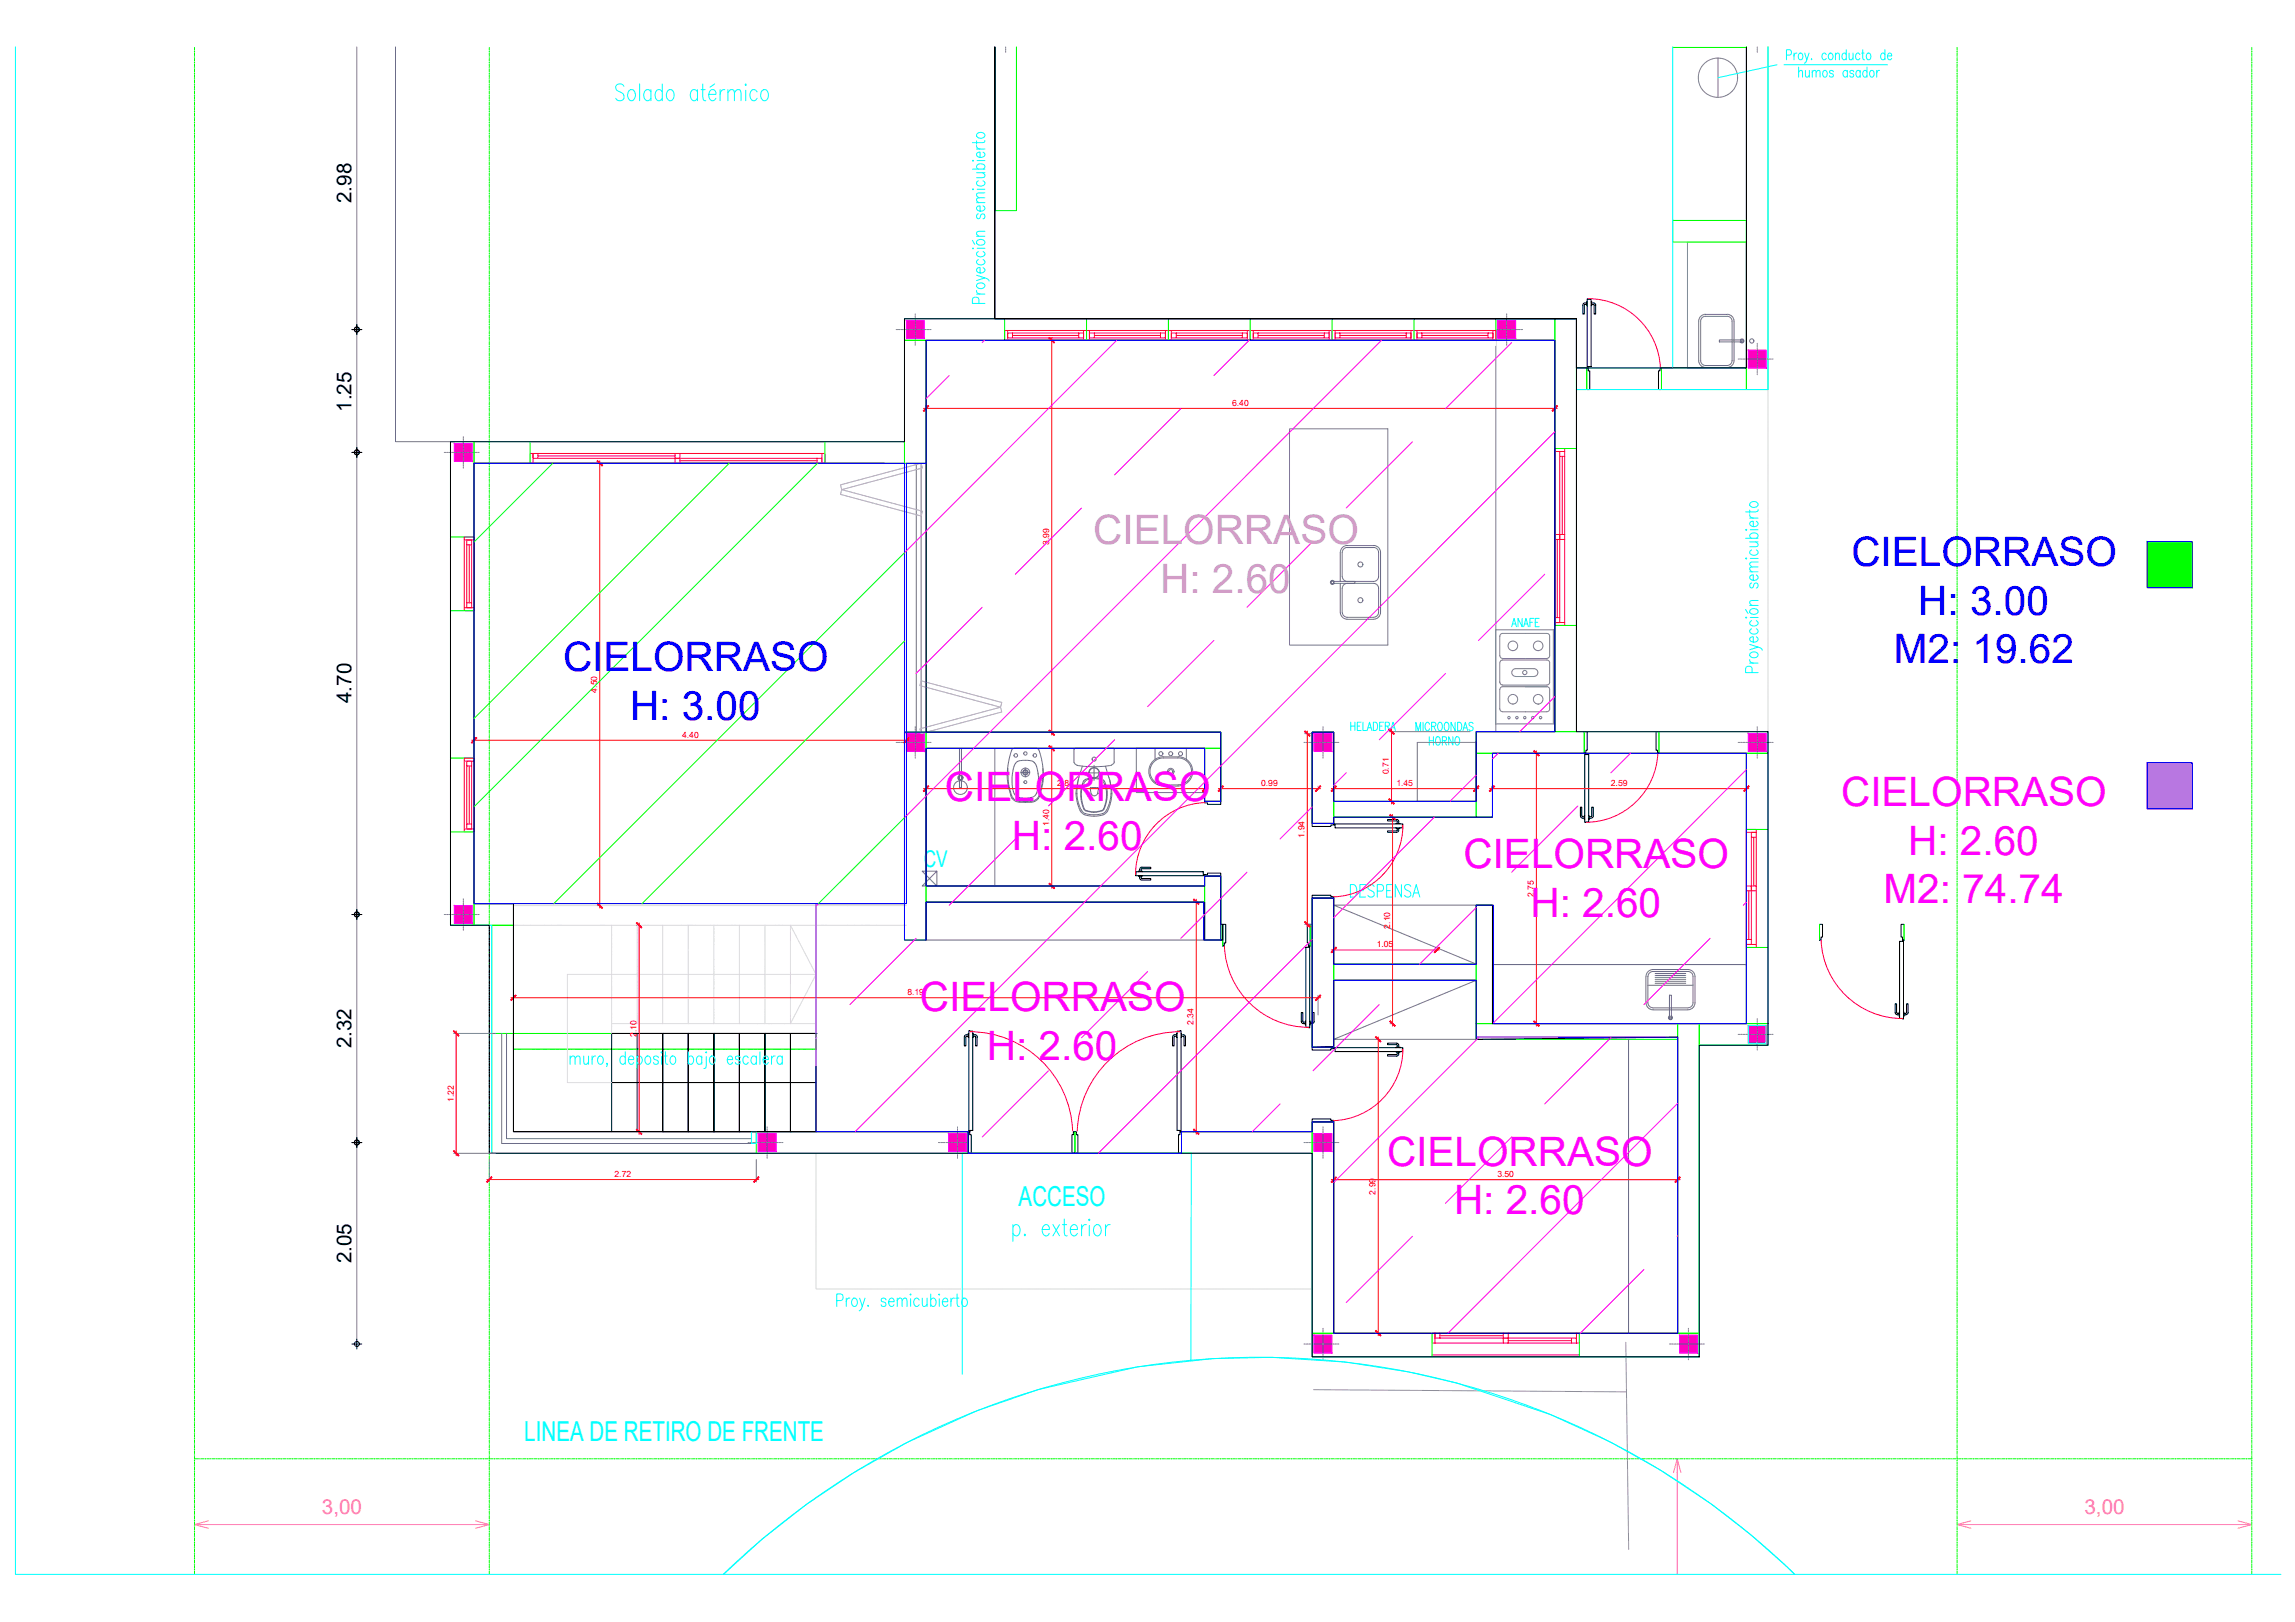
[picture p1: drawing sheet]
<svg xmlns="http://www.w3.org/2000/svg" width="841mm" height="594mm" viewBox="0 0 841 594" stroke-linecap="round" stroke-linejoin="round" font-family="sans-serif">
<defs><g id="words">
<g font-size="14.8" fill="#d19cc7">
<text x="400.6" y="199.3">CIELORRASO</text>
<text x="425.1" y="217">H: 2.60</text>
</g>
<g font-size="14.8" fill="#00f">
<text x="678.5" y="207.4">CIELORRASO</text>
<text x="703" y="225.2">H: 3.00</text>
<text x="206.3" y="245.8">CIELORRASO</text>
<text x="694" y="243">M2: 19.62</text>
<text x="230.9" y="263.5">H: 3.00</text>
</g>
<g font-size="14.8" fill="#f0f">
<text x="346.3" y="293.4">CIELORRASO</text>
<text x="674.7" y="295.3">CIELORRASO</text>
<text x="370.8" y="311.2">H: 2.60</text>
<text x="699.2" y="313.1">H: 2.60</text>
<text x="536.3" y="318">CIELORRASO</text>
<text x="560.9" y="335.8">H: 2.60</text>
<text x="690.2" y="330.8">M2: 74.74</text>
<text x="337.1" y="370.3">CIELORRASO</text>
<text x="361.6" y="388.1">H: 2.60</text>
<text x="508.3" y="427.1">CIELORRASO</text>
<text x="532.8" y="444.8">H: 2.60</text>
</g>
<g font-size="10.1" fill="#0ff">
<text x="224.4" y="38.1">Solado atérmico</text>
<text x="373.3" y="441.7">ACCESO</text>
<text x="192.1" y="527.9">LINEA DE RETIRO DE FRENTE</text>
</g>
<g font-size="8.4" fill="#0ff">
<text x="338.5" y="317.6">CV</text>
<text x="493.5" y="329.8">DESPENSA</text>
</g>
<g font-size="7.5">
<text x="128.8" y="74.4" transform="rotate(-90 128.8 74.4)">2.98</text>
<text x="128.8" y="150.8" transform="rotate(-90 128.8 150.8)">1.25</text>
<text x="128.8" y="257.5" transform="rotate(-90 128.8 257.5)">4.70</text>
<text x="128.8" y="384" transform="rotate(-90 128.8 384)">2.32</text>
<text x="128.8" y="462.7" transform="rotate(-90 128.8 462.7)">2.05</text>
</g>
<g font-size="7.5" fill="#ff7f7f">
<text x="118" y="554.5">3,00</text>
<text x="763.9" y="554.5">3,00</text>
</g>
<text font-size="6.2" fill="#0ff" x="552.8" y="230.7">ANAFE</text>
<g font-size="3.1" fill="#f00">
<text x="451.5" y="148.6">6.40</text>
<text x="384.5" y="199.5" transform="rotate(-90 384.5 199.5)">3.99</text>
<text x="218.8" y="253.7" transform="rotate(-90 218.8 253.7)">4.50</text>
<text x="250" y="270.2">4.40</text>
<text x="387.5" y="287.9">2.84</text>
<text x="462.1" y="287.9">0.99</text>
<text x="509" y="283.6" transform="rotate(-90 509 283.6)">0.71</text>
<text x="511.7" y="287.9">1.45</text>
<text x="590.3" y="287.9">2.59</text>
<text x="384.5" y="302.4" transform="rotate(-90 384.5 302.4)">1.40</text>
<text x="478.1" y="306.8" transform="rotate(-90 478.1 306.8)">1.94</text>
<text x="562.1" y="328.4" transform="rotate(-90 562.1 328.4)">2.75</text>
<text x="509.4" y="340.1" transform="rotate(-90 509.4 340.1)">2.10</text>
<text x="504.5" y="347">1.05</text>
<text x="332.5" y="364.5">8.19</text>
<text x="437.4" y="375.4" transform="rotate(-90 437.4 375.4)">2.34</text>
<text x="233.2" y="379.7" transform="rotate(-90 233.2 379.7)">2.10</text>
<text x="166.3" y="403.6" transform="rotate(-90 166.3 403.6)">1.22</text>
<text x="225.2" y="431.1">2.72</text>
<text x="548.7" y="431.1">3.50</text>
<text x="504.1" y="437.5" transform="rotate(-90 504.1 437.5)">2.99</text>
</g>
</g></defs>
<!-- layer: 0-COTAS -->
<path d="M614.6 539.3v37.3M76.3 558.4h98M722.2 558.4h98" fill="none" stroke="#ff7f7f" stroke-width=".37"/>
<!-- layer: 04 -->
<path d="M613.3 539.3l1.3-5 1.4 5M614.6 534.3v5M71.3 558.4h5M76.3 557l-5 1.4 5 1.3M174.3 557l5 1.4-5 1.3M174.3 558.4h5M717.2 558.4h5M722.2 557l-5 1.4 5 1.3M820.2 557l5 1.4-5 1.3M820.2 558.4h5" fill="none" stroke="#ff7f7f" stroke-width=".37"/>
<!-- layer: ejes divisorios -->
<g fill="none" stroke="#0f0" stroke-width=".37">
<path d="M71.3 17.4v1M71.3 19.4v1M179.3 17.4v1M179.3 19.4v1M717.2 17.4v1M717.2 19.4v1M825.2 17.4v1M825.2 19.4v1M71.3 21.4v1M71.3 23.4v1M71.3 25.4v1M71.3 27.4v1"/>
<path d="M71.3 29.4v1M71.3 31.4v1M71.3 33.4v1M71.3 35.4v1M71.3 37.4v1M71.3 39.4v1M179.3 21.4v1M179.3 23.4v1M179.3 25.4v1M179.3 27.4v1M179.3 29.4v1M179.3 31.4v1"/>
<path d="M179.3 33.4v1M179.3 35.4v1M179.3 37.4v1M179.3 39.4v1M717.2 21.4v1M717.2 23.4v1M717.2 25.4v1M717.2 27.4v1M717.2 29.4v1M717.2 31.4v1M717.2 33.4v1M717.2 35.4v1"/>
<path d="M717.2 37.4v1M717.2 39.4v1M825.2 21.4v1M825.2 23.4v1M825.2 25.4v1M825.2 27.4v1M825.2 29.4v1M825.2 31.4v1M825.2 33.4v1M825.2 35.4v1M825.2 37.4v1M825.2 39.4v1"/>
<path d="M71.3 41.4v1M71.3 43.4v1M71.3 45.4v1M71.3 47.4v1M71.3 49.4v1M71.3 51.4v1M71.3 53.4v1M71.3 55.4v1M71.3 57.4v1M71.3 59.4v1M179.3 41.4v1M179.3 43.4v1"/>
<path d="M179.3 45.4v1M179.3 47.4v1M179.3 49.4v1M179.3 51.4v1M179.3 53.4v1M179.3 55.4v1M179.3 57.4v1M179.3 59.4v1M717.2 41.4v1M717.2 43.4v1M717.2 45.4v1M717.2 47.4v1"/>
<path d="M717.2 49.4v1M717.2 51.4v1M717.2 53.4v1M717.2 55.4v1M717.2 57.4v1M717.2 59.4v1M825.2 41.4v1M825.2 43.4v1M825.2 45.4v1M825.2 47.4v1M825.2 49.4v1M825.2 51.4v1"/>
<path d="M825.2 53.4v1M825.2 55.4v1M825.2 57.4v1M825.2 59.4v1M71.3 61.4v1M71.3 63.4v1M71.3 65.4v1M71.3 67.4v1M71.3 69.4v1M71.3 71.4v1M71.3 73.4v1M71.3 75.4v1"/>
<path d="M71.3 77.4v1M71.3 79.4v1M179.3 61.4v1M179.3 63.4v1M179.3 65.4v1M179.3 67.4v1M179.3 69.4v1M179.3 71.4v1M179.3 73.4v1M179.3 75.4v1M179.3 77.4v1M179.3 79.4v1"/>
<path d="M717.2 61.4v1M717.2 63.4v1M717.2 65.4v1M717.2 67.4v1M717.2 69.4v1M717.2 71.4v1M717.2 73.4v1M717.2 75.4v1M717.2 77.4v1M717.2 79.4v1M825.2 61.4v1M825.2 63.4v1"/>
<path d="M825.2 65.4v1M825.2 67.4v1M825.2 69.4v1M825.2 71.4v1M825.2 73.4v1M825.2 75.4v1M825.2 77.4v1M825.2 79.4v1M71.3 81.4v1M71.3 83.4v1M71.3 85.4v1M71.3 87.4v1"/>
<path d="M71.3 89.4v1M71.3 91.4v1M71.3 93.4v1M71.3 95.4v1M71.3 97.4v1M71.3 99.4v1M179.3 81.4v1M179.3 83.4v1M179.3 85.4v1M179.3 87.4v1M179.3 89.4v1M179.3 91.4v1"/>
<path d="M179.3 93.4v1M179.3 95.4v1M179.3 97.4v1M179.3 99.4v1M717.2 81.4v1M717.2 83.4v1M717.2 85.4v1M717.2 87.4v1M717.2 89.4v1M717.2 91.4v1M717.2 93.4v1M717.2 95.4v1"/>
<path d="M717.2 97.4v1M717.2 99.4v1M825.2 81.4v1M825.2 83.4v1M825.2 85.4v1M825.2 87.4v1M825.2 89.4v1M825.2 91.4v1M825.2 93.4v1M825.2 95.4v1M825.2 97.4v1M825.2 99.4v1"/>
<path d="M71.3 101.4v1M71.3 103.4v1M71.3 105.4v1M71.3 107.4v1M71.3 109.4v1M71.3 111.4v1M71.3 113.4v1M71.3 115.4v1M71.3 117.4v1M71.3 119.4v1M179.3 101.4v1M179.3 103.4v1"/>
<path d="M179.3 105.4v1M179.3 107.4v1M179.3 109.4v1M179.3 111.4v1M179.3 113.4v1M179.3 115.4v1M179.3 117.4v1M179.3 119.4v1M717.2 101.4v1M717.2 103.4v1M717.2 105.4v1M717.2 107.4v1"/>
<path d="M717.2 109.4v1M717.2 111.4v1M717.2 113.4v1M717.2 115.4v1M717.2 117.4v1M717.2 119.4v1M825.2 101.4v1M825.2 103.4v1M825.2 105.4v1M825.2 107.4v1M825.2 109.4v1M825.2 111.4v1"/>
<path d="M825.2 113.4v1M825.2 115.4v1M825.2 117.4v1M825.2 119.4v1M71.3 121.4v1M71.3 123.4v1M71.3 125.4v1M71.3 127.4v1M71.3 129.4v1M71.3 131.4v1M71.3 133.4v1M71.3 135.4v1"/>
<path d="M71.3 137.4v1M71.3 139.4v1M179.3 121.4v1M179.3 123.4v1M179.3 125.4v1M179.3 127.4v1M179.3 129.4v1M179.3 131.4v1M179.3 133.4v1M179.3 135.4v1M179.3 137.4v1M179.3 139.4v1"/>
<path d="M717.2 121.4v1M717.2 123.4v1M717.2 125.4v1M717.2 127.4v1M717.2 129.4v1M717.2 131.4v1M717.2 133.4v1M717.2 135.4v1M717.2 137.4v1M717.2 139.4v1M825.2 121.4v1M825.2 123.4v1"/>
<path d="M825.2 125.4v1M825.2 127.4v1M825.2 129.4v1M825.2 131.4v1M825.2 133.4v1M825.2 135.4v1M825.2 137.4v1M825.2 139.4v1M71.3 141.4v1M71.3 143.4v1M71.3 145.4v1M71.3 147.4v1"/>
<path d="M71.3 149.4v1M71.3 151.4v1M71.3 153.4v1M71.3 155.4v1M71.3 157.4v1M71.3 159.4v1M179.3 141.4v1M179.3 143.4v1M179.3 145.4v1M179.3 147.4v1M179.3 149.4v1M179.3 151.4v1"/>
<path d="M179.3 153.4v1M179.3 155.4v1M179.3 157.4v1M179.3 159.4v1M717.2 141.4v1M717.2 143.4v1M717.2 145.4v1M717.2 147.4v1M717.2 149.4v1M717.2 151.4v1M717.2 153.4v1M717.2 155.4v1"/>
<path d="M717.2 157.4v1M717.2 159.4v1M825.2 141.4v1M825.2 143.4v1M825.2 145.4v1M825.2 147.4v1M825.2 149.4v1M825.2 151.4v1M825.2 153.4v1M825.2 155.4v1M825.2 157.4v1M825.2 159.4v1"/>
<path d="M71.3 161.4v1M71.3 163.4v1M71.3 165.4v1M71.3 167.4v1M71.3 169.4v1M71.3 171.4v1M71.3 173.4v1M71.3 175.4v1M71.3 177.4v1M71.3 179.4v1M179.3 161.4v1M179.3 163.4v1"/>
<path d="M179.3 165.4v1M179.3 167.4v1M179.3 169.4v1M179.3 171.4v1M179.3 173.4v1M179.3 175.4v1M179.3 177.4v1M179.3 179.4v1M717.2 161.4v1M717.2 163.4v1M717.2 165.4v1M717.2 167.4v1"/>
<path d="M717.2 169.4v1M717.2 171.4v1M717.2 173.4v1M717.2 175.4v1M717.2 177.4v1M717.2 179.4v1M825.2 161.4v1M825.2 163.4v1M825.2 165.4v1M825.2 167.4v1M825.2 169.4v1M825.2 171.4v1"/>
<path d="M825.2 173.4v1M825.2 175.4v1M825.2 177.4v1M825.2 179.4v1M71.3 181.4v1M71.3 183.4v1M71.3 185.4v1M71.3 187.4v1M71.3 189.4v1M71.3 191.4v1M71.3 193.4v1M71.3 195.4v1"/>
<path d="M71.3 197.4v1M71.3 199.4v1M179.3 181.4v1M179.3 183.4v1M179.3 185.4v1M179.3 187.4v1M179.3 189.4v1M179.3 191.4v1M179.3 193.4v1M179.3 195.4v1M179.3 197.4v1M179.3 199.4v1"/>
<path d="M717.2 181.4v1M717.2 183.4v1M717.2 185.4v1M717.2 187.4v1M717.2 189.4v1M717.2 191.4v1M717.2 193.4v1M717.2 195.4v1M717.2 197.4v1M717.2 199.4v1M825.2 181.4v1M825.2 183.4v1"/>
<path d="M825.2 185.4v1M825.2 187.4v1M825.2 189.4v1M825.2 191.4v1M825.2 193.4v1M825.2 195.4v1M825.2 197.4v1M825.2 199.4v1M71.3 201.4v1M71.3 203.4v1M71.3 205.4v1M71.3 207.4v1"/>
<path d="M71.3 209.4v1M71.3 211.4v1M71.3 213.4v1M71.3 215.4v1M71.3 217.4v1M71.3 219.4v1M179.3 201.4v1M179.3 203.4v1M179.3 205.4v1M179.3 207.4v1M179.3 209.4v1M179.3 211.4v1"/>
<path d="M179.3 213.4v1M179.3 215.4v1M179.3 217.4v1M179.3 219.4v1M717.2 201.4v1M717.2 203.4v1M717.2 205.4v1M717.2 207.4v1M717.2 209.4v1M717.2 211.4v1M717.2 213.4v1M717.2 215.4v1"/>
<path d="M717.2 217.4v1M717.2 219.4v1M825.2 201.4v1M825.2 203.4v1M825.2 205.4v1M825.2 207.4v1M825.2 209.4v1M825.2 211.4v1M825.2 213.4v1M825.2 215.4v1M825.2 217.4v1M825.2 219.4v1"/>
<path d="M71.3 221.4v1M71.3 223.4v1M71.3 225.4v1M71.3 227.4v1M71.3 229.4v1M71.3 231.4v1M71.3 233.4v1M71.3 235.4v1M71.3 237.4v1M71.3 239.4v1M179.3 221.4v1M179.3 223.4v1"/>
<path d="M179.3 225.4v1M179.3 227.4v1M179.3 229.4v1M179.3 231.4v1M179.3 233.4v1M179.3 235.4v1M179.3 237.4v1M179.3 239.4v1M717.2 221.4v1M717.2 223.4v1M717.2 225.4v1M717.2 227.4v1"/>
<path d="M717.2 229.4v1M717.2 231.4v1M717.2 233.4v1M717.2 235.4v1M717.2 237.4v1M717.2 239.4v1M825.2 221.4v1M825.2 223.4v1M825.2 225.4v1M825.2 227.4v1M825.2 229.4v1M825.2 231.4v1"/>
<path d="M825.2 233.4v1M825.2 235.4v1M825.2 237.4v1M825.2 239.4v1M71.3 241.4v1M71.3 243.4v1M71.3 245.4v1M71.3 247.4v1M71.3 249.4v1M71.3 251.4v1M71.3 253.4v1M71.3 255.4v1"/>
<path d="M71.3 257.4v1M71.3 259.4v1M179.3 241.4v1M179.3 243.4v1M179.3 245.4v1M179.3 247.4v1M179.3 249.4v1M179.3 251.4v1M179.3 253.4v1M179.3 255.4v1M179.3 257.4v1M179.3 259.4v1"/>
<path d="M717.2 241.4v1M717.2 243.4v1M717.2 245.4v1M717.2 247.4v1M717.2 249.4v1M717.2 251.4v1M717.2 253.4v1M717.2 255.4v1M717.2 257.4v1M717.2 259.4v1M825.2 241.4v1M825.2 243.4v1"/>
<path d="M825.2 245.4v1M825.2 247.4v1M825.2 249.4v1M825.2 251.4v1M825.2 253.4v1M825.2 255.4v1M825.2 257.4v1M825.2 259.4v1M71.3 261.4v1M71.3 263.4v1M71.3 265.4v1M71.3 267.4v1"/>
<path d="M71.3 269.4v1M71.3 271.4v1M71.3 273.4v1M71.3 275.4v1M71.3 277.4v1M71.3 279.4v1M179.3 261.4v1M179.3 263.4v1M179.3 265.4v1M179.3 267.4v1M179.3 269.4v1M179.3 271.4v1"/>
<path d="M179.3 273.4v1M179.3 275.4v1M179.3 277.4v1M179.3 279.4v1M717.2 261.4v1M717.2 263.4v1M717.2 265.4v1M717.2 267.4v1M717.2 269.4v1M717.2 271.4v1M717.2 273.4v1M717.2 275.4v1"/>
<path d="M717.2 277.4v1M717.2 279.4v1M825.2 261.4v1M825.2 263.4v1M825.2 265.4v1M825.2 267.4v1M825.2 269.4v1M825.2 271.4v1M825.2 273.4v1M825.2 275.4v1M825.2 277.4v1M825.2 279.4v1"/>
<path d="M71.3 281.4v1M71.3 283.4v1M71.3 285.4v1M71.3 287.4v1M71.3 289.4v1M71.3 291.4v1M71.3 293.4v1M71.3 295.4v1M71.3 297.4v1M71.3 299.4v1M179.3 281.4v1M179.3 283.4v1"/>
<path d="M179.3 285.4v1M179.3 287.4v1M179.3 289.4v1M179.3 291.4v1M179.3 293.4v1M179.3 295.4v1M179.3 297.4v1M179.3 299.4v1M717.2 281.4v1M717.2 283.4v1M717.2 285.4v1M717.2 287.4v1"/>
<path d="M717.2 289.4v1M717.2 291.4v1M717.2 293.4v1M717.2 295.4v1M717.2 297.4v1M717.2 299.4v1M825.2 281.4v1M825.2 283.4v1M825.2 285.4v1M825.2 287.4v1M825.2 289.4v1M825.2 291.4v1"/>
<path d="M825.2 293.4v1M825.2 295.4v1M825.2 297.4v1M825.2 299.4v1M71.3 301.4v1M71.3 303.4v1M71.3 305.4v1M71.3 307.4v1M71.3 309.4v1M71.3 311.4v1M71.3 313.4v1M71.3 315.4v1"/>
<path d="M71.3 317.4v1M71.3 319.4v1M179.3 301.4v1M179.3 303.4v1M179.3 305.4v1M179.3 307.4v1M179.3 309.4v1M179.3 311.4v1M179.3 313.4v1M179.3 315.4v1M179.3 317.4v1M179.3 319.4v1"/>
<path d="M717.2 301.4v1M717.2 303.4v1M717.2 305.4v1M717.2 307.4v1M717.2 309.4v1M717.2 311.4v1M717.2 313.4v1M717.2 315.4v1M717.2 317.4v1M717.2 319.4v1M825.2 301.4v1M825.2 303.4v1"/>
<path d="M825.2 305.4v1M825.2 307.4v1M825.2 309.4v1M825.2 311.4v1M825.2 313.4v1M825.2 315.4v1M825.2 317.4v1M825.2 319.4v1M71.3 321.4v1M71.3 323.4v1M71.3 325.4v1M71.3 327.4v1"/>
<path d="M71.3 329.4v1M71.3 331.4v1M71.3 333.4v1M71.3 335.4v1M71.3 337.4v1M71.3 339.4v1M179.3 321.4v1M179.3 323.4v1M179.3 325.4v1M179.3 327.4v1M179.3 329.4v1M179.3 331.4v1"/>
<path d="M179.3 333.4v1M179.3 335.4v1M179.3 337.4v1M179.3 339.4v1M717.2 321.4v1M717.2 323.4v1M717.2 325.4v1M717.2 327.4v1M717.2 329.4v1M717.2 331.4v1M717.2 333.4v1M717.2 335.4v1"/>
<path d="M717.2 337.4v1M717.2 339.4v1M825.2 321.4v1M825.2 323.4v1M825.2 325.4v1M825.2 327.4v1M825.2 329.4v1M825.2 331.4v1M825.2 333.4v1M825.2 335.4v1M825.2 337.4v1M825.2 339.4v1"/>
<path d="M71.3 341.4v1M71.3 343.4v1M71.3 345.4v1M71.3 347.4v1M71.3 349.4v1M71.3 351.4v1M71.3 353.4v1M71.3 355.4v1M71.3 357.4v1M71.3 359.4v1M179.3 341.4v1M179.3 343.4v1"/>
<path d="M179.3 345.4v1M179.3 347.4v1M179.3 349.4v1M179.3 351.4v1M179.3 353.4v1M179.3 355.4v1M179.3 357.4v1M179.3 359.4v1M717.2 341.4v1M717.2 343.4v1M717.2 345.4v1M717.2 347.4v1"/>
<path d="M717.2 349.4v1M717.2 351.4v1M717.2 353.4v1M717.2 355.4v1M717.2 357.4v1M717.2 359.4v1M825.2 341.4v1M825.2 343.4v1M825.2 345.4v1M825.2 347.4v1M825.2 349.4v1M825.2 351.4v1"/>
<path d="M825.2 353.4v1M825.2 355.4v1M825.2 357.4v1M825.2 359.4v1M71.3 361.4v1M71.3 363.4v1M71.3 365.4v1M71.3 367.4v1M71.3 369.4v1M71.3 371.4v1M71.3 373.4v1M71.3 375.4v1"/>
<path d="M71.3 377.4v1M71.3 379.4v1M179.3 361.4v1M179.3 363.4v1M179.3 365.4v1M179.3 367.4v1M179.3 369.4v1M179.3 371.4v1M179.3 373.4v1M179.3 375.4v1M179.3 377.4v1M179.3 379.4v1"/>
<path d="M717.2 361.4v1M717.2 363.4v1M717.2 365.4v1M717.2 367.4v1M717.2 369.4v1M717.2 371.4v1M717.2 373.4v1M717.2 375.4v1M717.2 377.4v1M717.2 379.4v1M825.2 361.4v1M825.2 363.4v1"/>
<path d="M825.2 365.4v1M825.2 367.4v1M825.2 369.4v1M825.2 371.4v1M825.2 373.4v1M825.2 375.4v1M825.2 377.4v1M825.2 379.4v1M71.3 381.4v1M71.3 383.4v1M71.3 385.4v1M71.3 387.4v1"/>
<path d="M71.3 389.4v1M71.3 391.4v1M71.3 393.4v1M71.3 395.4v1M71.3 397.4v1M71.3 399.4v1M179.3 381.4v1M179.3 383.4v1M179.3 385.4v1M179.3 387.4v1M179.3 389.4v1M179.3 391.4v1"/>
<path d="M179.3 393.4v1M179.3 395.4v1M179.3 397.4v1M179.3 399.4v1M717.2 381.4v1M717.2 383.4v1M717.2 385.4v1M717.2 387.4v1M717.2 389.4v1M717.2 391.4v1M717.2 393.4v1M717.2 395.4v1"/>
<path d="M717.2 397.4v1M717.2 399.4v1M825.2 381.4v1M825.2 383.4v1M825.2 385.4v1M825.2 387.4v1M825.2 389.4v1M825.2 391.4v1M825.2 393.4v1M825.2 395.4v1M825.2 397.4v1M825.2 399.4v1"/>
<path d="M71.3 401.4v1M71.3 403.4v1M71.3 405.4v1M71.3 407.4v1M71.3 409.4v1M71.3 411.4v1M71.3 413.4v1M71.3 415.4v1M71.3 417.4v1M71.3 419.4v1M179.3 401.4v1M179.3 403.4v1"/>
<path d="M179.3 405.4v1M179.3 407.4v1M179.3 409.4v1M179.3 411.4v1M179.3 413.4v1M179.3 415.4v1M179.3 417.4v1M179.3 419.4v1M717.2 401.4v1M717.2 403.4v1M717.2 405.4v1M717.2 407.4v1"/>
<path d="M717.2 409.4v1M717.2 411.4v1M717.2 413.4v1M717.2 415.4v1M717.2 417.4v1M717.2 419.4v1M825.2 401.4v1M825.2 403.4v1M825.2 405.4v1M825.2 407.4v1M825.2 409.4v1M825.2 411.4v1"/>
<path d="M825.2 413.4v1M825.2 415.4v1M825.2 417.4v1M825.2 419.4v1M71.3 421.4v1M71.3 423.4v1M71.3 425.4v1M71.3 427.4v1M71.3 429.4v1M71.3 431.4v1M71.3 433.4v1M71.3 435.4v1"/>
<path d="M71.3 437.4v1M71.3 439.4v1M179.3 421.4v1M179.3 423.4v1M179.3 425.4v1M179.3 427.4v1M179.3 429.4v1M179.3 431.4v1M179.3 433.4v1M179.3 435.4v1M179.3 437.4v1M179.3 439.4v1"/>
<path d="M717.2 421.4v1M717.2 423.4v1M717.2 425.4v1M717.2 427.4v1M717.2 429.4v1M717.2 431.4v1M717.2 433.4v1M717.2 435.4v1M717.2 437.4v1M717.2 439.4v1M825.2 421.4v1M825.2 423.4v1"/>
<path d="M825.2 425.4v1M825.2 427.4v1M825.2 429.4v1M825.2 431.4v1M825.2 433.4v1M825.2 435.4v1M825.2 437.4v1M825.2 439.4v1M71.3 441.4v1M71.3 443.4v1M71.3 445.4v1M71.3 447.4v1"/>
<path d="M71.3 449.4v1M71.3 451.4v1M71.3 453.4v1M71.3 455.4v1M71.3 457.4v1M71.3 459.4v1M179.3 441.4v1M179.3 443.4v1M179.3 445.4v1M179.3 447.4v1M179.3 449.4v1M179.3 451.4v1"/>
<path d="M179.3 453.4v1M179.3 455.4v1M179.3 457.4v1M179.3 459.4v1M717.2 441.4v1M717.2 443.4v1M717.2 445.4v1M717.2 447.4v1M717.2 449.4v1M717.2 451.4v1M717.2 453.4v1M717.2 455.4v1"/>
<path d="M717.2 457.4v1M717.2 459.4v1M825.2 441.4v1M825.2 443.4v1M825.2 445.4v1M825.2 447.4v1M825.2 449.4v1M825.2 451.4v1M825.2 453.4v1M825.2 455.4v1M825.2 457.4v1M825.2 459.4v1"/>
<path d="M71.3 461.4v1M71.3 463.4v1M71.3 465.4v1M71.3 467.4v1M71.3 469.4v1M71.3 471.4v1M71.3 473.4v1M71.3 475.4v1M71.3 477.4v1M71.3 479.4v1M179.3 461.4v1M179.3 463.4v1"/>
<path d="M179.3 465.4v1M179.3 467.4v1M179.3 469.4v1M179.3 471.4v1M179.3 473.4v1M179.3 475.4v1M179.3 477.4v1M179.3 479.4v1M717.2 461.4v1M717.2 463.4v1M717.2 465.4v1M717.2 467.4v1"/>
<path d="M717.2 469.4v1M717.2 471.4v1M717.2 473.4v1M717.2 475.4v1M717.2 477.4v1M717.2 479.4v1M825.2 461.4v1M825.2 463.4v1M825.2 465.4v1M825.2 467.4v1M825.2 469.4v1M825.2 471.4v1"/>
<path d="M825.2 473.4v1M825.2 475.4v1M825.2 477.4v1M825.2 479.4v1M71.3 481.4v1M71.3 483.4v1M71.3 485.4v1M71.3 487.4v1M71.3 489.4v1M71.3 491.4v1M71.3 493.4v1M71.3 495.4v1"/>
<path d="M71.3 497.4v1M71.3 499.4v1M179.3 481.4v1M179.3 483.4v1M179.3 485.4v1M179.3 487.4v1M179.3 489.4v1M179.3 491.4v1M179.3 493.4v1M179.3 495.4v1M179.3 497.4v1M179.3 499.4v1"/>
<path d="M717.2 481.4v1M717.2 483.4v1M717.2 485.4v1M717.2 487.4v1M717.2 489.4v1M717.2 491.4v1M717.2 493.4v1M717.2 495.4v1M717.2 497.4v1M717.2 499.4v1M825.2 481.4v1M825.2 483.4v1"/>
<path d="M825.2 485.4v1M825.2 487.4v1M825.2 489.4v1M825.2 491.4v1M825.2 493.4v1M825.2 495.4v1M825.2 497.4v1M825.2 499.4v1M71.3 501.4v1M71.3 503.4v1M71.3 505.4v1M71.3 507.4v1"/>
<path d="M71.3 509.4v1M71.3 511.4v1M71.3 513.4v1M71.3 515.4v1M71.3 517.4v1M71.3 519.4v1M179.3 501.4v1M179.3 503.4v1M179.3 505.4v1M179.3 507.4v1M179.3 509.4v1M179.3 511.4v1"/>
<path d="M179.3 513.4v1M179.3 515.4v1M179.3 517.4v1M179.3 519.4v1M717.2 501.4v1M717.2 503.4v1M717.2 505.4v1M717.2 507.4v1M717.2 509.4v1M717.2 511.4v1M717.2 513.4v1M717.2 515.4v1"/>
<path d="M717.2 517.4v1M717.2 519.4v1M825.2 501.4v1M825.2 503.4v1M825.2 505.4v1M825.2 507.4v1M825.2 509.4v1M825.2 511.4v1M825.2 513.4v1M825.2 515.4v1M825.2 517.4v1M825.2 519.4v1"/>
<path d="M71.3 534.3h1.5M71.3 521.4v1M71.3 523.4v1M71.3 525.4v1M71.3 527.4v1M71.3 529.4v1M71.3 531.4v1M71.3 533.4v1M71.3 535.4v1M71.3 537.4v1M71.3 539.4v1M73.7 534.3h1"/>
<path d="M75.8 534.3h.9M77.8 534.3h1M79.7 534.3h1.1M81.7 534.3h1M83.8 534.3h.9M85.8 534.3h1M87.7 534.3h1.1M89.7 534.3h1M91.8 534.3h.9M93.8 534.3h1M95.7 534.3h1.1M97.7 534.3h1"/>
<path d="M99.8 534.3h.9M101.8 534.3h1M103.7 534.3h1.1M105.7 534.3h1.1M107.8 534.3h.9M109.8 534.3h.9M111.7 534.3h1.1M113.7 534.3h1.1M115.8 534.3h.9M117.8 534.3h.9M119.7 534.3h1.1M121.7 534.3h1.1"/>
<path d="M123.8 534.3h.9M125.8 534.3h.9M127.7 534.3h1.1M129.7 534.3h1.1M131.8 534.3h.9M133.8 534.3h.9M135.7 534.3h1.1M137.7 534.3h1.1M139.7 534.3h1M141.8 534.3h.9M143.7 534.3h1.1M145.7 534.3h1.1"/>
<path d="M147.7 534.3h1M149.8 534.3h.9M151.8 534.3h1M153.7 534.3h1.1M155.7 534.3h1M157.8 534.3h.9M159.8 534.3h1M161.7 534.3h1.1M163.7 534.3h1M165.8 534.3h.9M167.8 534.3h1M169.7 534.3h1.1"/>
<path d="M171.7 534.3h1M173.8 534.3h.9M175.8 534.3h.9M177.7 534.3h1.1M179.3 521.4v1M179.3 523.4v1M179.3 525.4v1M179.3 527.4v1M179.3 529.4v1M179.3 531.4v1M179.3 533.4v1M179.3 535.4v1"/>
<path d="M179.3 537.4v1M179.3 539.4v1M179.7 534.3h1M181.8 534.3h.9M183.8 534.3h.9M185.7 534.3h1.1M187.7 534.3h1.1M189.8 534.3h.9M191.8 534.3h.9M193.7 534.3h1.1M195.7 534.3h1.1M197.8 534.3h.9"/>
<path d="M199.8 534.3h.9M201.7 534.3h1.1M203.7 534.3h1.1M205.8 534.3h.9M207.8 534.3h.9M209.7 534.3h1.1M211.7 534.3h1.1M213.7 534.3h1M215.8 534.3h.9M217.7 534.3h1.1M219.7 534.3h1.1M221.7 534.3h1"/>
<path d="M223.8 534.3h.9M225.7 534.3h1.1M227.7 534.3h1.1M229.7 534.3h1M231.8 534.3h.9M233.8 534.3h1M235.7 534.3h1.1M237.7 534.3h1M239.8 534.3h.9M241.8 534.3h1M243.7 534.3h1.1M245.7 534.3h1"/>
<path d="M247.8 534.3h.9M249.8 534.3h.9M251.7 534.3h1.1M253.7 534.3h1M255.8 534.3h.9M257.8 534.3h.9M259.7 534.3h1.1M261.7 534.3h1M263.8 534.3h.9M265.8 534.3h.9M267.7 534.3h1.1M269.7 534.3h1"/>
<path d="M271.8 534.3h.9M273.8 534.3h.9M275.7 534.3h1.1M277.7 534.3h1.1M279.8 534.3h.9M281.8 534.3h.9M283.7 534.3h1.1M285.7 534.3h1.1M287.7 534.3h1M289.8 534.3h.9M291.7 534.3h1.1M293.7 534.3h1.1"/>
<path d="M295.7 534.3h1M297.8 534.3h.9M299.7 534.3h1.1M301.7 534.3h1.1M303.7 534.3h1M305.8 534.3h.9M307.7 534.3h1.1M309.7 534.3h1.1M311.7 534.3h1M313.8 534.3h.9M315.8 534.3h1M317.7 534.3h1.1"/>
<path d="M319.7 534.3h1M321.8 534.3h.9M323.8 534.3h.9M325.7 534.3h1.1M327.7 534.3h1M329.8 534.3h.9M331.8 534.3h.9M333.7 534.3h1.1M335.7 534.3h1M337.8 534.3h.9M339.8 534.3h.9M341.7 534.3h1.1"/>
<path d="M343.7 534.3h1M345.8 534.3h.9M347.8 534.3h.9M349.7 534.3h1.1M351.7 534.3h1M353.8 534.3h.9M355.8 534.3h.9M357.7 534.3h1.1M359.7 534.3h1.1M361.7 534.3h1M363.8 534.3h.9M365.7 534.3h1.1"/>
<path d="M367.7 534.3h1.1M369.7 534.3h1M371.8 534.3h.9M373.7 534.3h1.1M375.7 534.3h1.1M377.7 534.3h1M379.8 534.3h.9M381.7 534.3h1.1M383.7 534.3h1.1M385.7 534.3h1M387.8 534.3h.9M389.7 534.3h1"/>
<path d="M391.7 534.3h1.1M393.7 534.3h1M395.8 534.3h.9M397.7 534.3h1M399.7 534.3h1.1M401.7 534.3h1M403.8 534.3h.9M405.8 534.3h.9M407.7 534.3h1.1M409.7 534.3h1M411.8 534.3h.9M413.8 534.3h.9"/>
<path d="M415.7 534.3h1.1M417.7 534.3h1M419.8 534.3h.9M421.8 534.3h.9M423.7 534.3h1.1M425.7 534.3h1M427.7 534.3h1M429.8 534.3h.9M431.7 534.3h1.1M433.7 534.3h1M435.7 534.3h1M437.8 534.3h.9"/>
<path d="M439.7 534.3h1.1M441.7 534.3h1.1M443.7 534.3h1M445.8 534.3h.9M447.7 534.3h1.1M449.7 534.3h1.1M451.7 534.3h1M453.8 534.3h.9M455.7 534.3h1.1M457.7 534.3h1.1M459.7 534.3h1M461.8 534.3h.9"/>
<path d="M463.7 534.3h1M465.7 534.3h1.1M467.7 534.3h1M469.8 534.3h.9M471.7 534.3h1M473.7 534.3h1.1M475.7 534.3h1M477.8 534.3h.9M479.7 534.3h1M481.7 534.3h1.1M483.7 534.3h1M485.8 534.3h.9"/>
<path d="M487.8 534.3h.9M489.7 534.3h1.1M491.7 534.3h1M493.8 534.3h.9M495.8 534.3h.9M497.7 534.3h1.1M499.7 534.3h1M501.7 534.3h1M503.8 534.3h.9M505.7 534.3h1.1M507.7 534.3h1M509.7 534.3h1"/>
<path d="M511.8 534.3h.9M513.7 534.3h1.1M515.7 534.3h1M517.7 534.3h1M519.8 534.3h.9M521.7 534.3h1.1M523.7 534.3h1M525.7 534.3h1M527.8 534.3h.9M529.7 534.3h1.1M531.7 534.3h1.1M533.7 534.3h1"/>
<path d="M535.8 534.3h.9M537.7 534.3h1M539.7 534.3h1.1M541.7 534.3h1M543.8 534.3h.9M545.7 534.3h1M547.7 534.3h1.1M549.7 534.3h1M551.8 534.3h.9M553.7 534.3h1M555.7 534.3h1.1M557.7 534.3h1"/>
<path d="M559.8 534.3h.9M561.7 534.3h1M563.7 534.3h1.1M565.7 534.3h1M567.8 534.3h.9M569.8 534.3h.9M571.7 534.3h1.1M573.7 534.3h1M575.7 534.3h1M577.8 534.3h.9M579.7 534.3h1.1M581.7 534.3h1"/>
<path d="M583.7 534.3h1M585.8 534.3h.9M587.7 534.3h1.1M589.7 534.3h1M591.7 534.3h1M593.8 534.3h.9M595.7 534.3h1.1M597.7 534.3h1M599.7 534.3h1M601.8 534.3h.9M603.7 534.3h1.1M605.7 534.3h1"/>
<path d="M607.7 534.3h1M609.8 534.3h.9M611.7 534.3h1M613.7 534.3h1.1M615.7 534.3h1M617.8 534.3h.9M619.7 534.3h1M621.7 534.3h1.1M623.7 534.3h1M625.8 534.3h.9M627.7 534.3h1M629.7 534.3h1.1"/>
<path d="M631.7 534.3h1M633.8 534.3h.9M635.7 534.3h1M637.7 534.3h1.1M639.7 534.3h1M641.7 534.3h1M643.7 534.3h1M645.7 534.3h1.1M647.7 534.3h1M649.7 534.3h1M651.7 534.3h1M653.7 534.3h1.1"/>
<path d="M655.7 534.3h1M657.7 534.3h1M659.8 534.3h.9M661.7 534.3h1.1M663.7 534.3h1M665.7 534.3h1M667.8 534.3h.9M669.7 534.3h1.1M671.7 534.3h1M673.7 534.3h1M675.8 534.3h.9M677.7 534.3h1"/>
<path d="M679.7 534.3h1M681.7 534.3h1M683.8 534.3h.9M685.7 534.3h1M687.7 534.3h1M689.7 534.3h1M691.8 534.3h.9M693.7 534.3h1M695.7 534.3h1.1M697.7 534.3h1M699.8 534.3h.9M701.7 534.3h1"/>
<path d="M703.7 534.3h1.1M705.7 534.3h1M707.8 534.3h.9M709.7 534.3h1M711.7 534.3h1.1M713.7 534.3h1M715.7 534.3h1M717.2 521.4v1M717.2 523.4v1M717.2 525.4v1M717.2 527.4v1M717.2 529.4v1"/>
<path d="M717.2 531.4v1M717.2 533.4v1M717.2 535.4v1M717.2 537.4v1M717.2 539.4v1M717.7 534.3h1M719.7 534.3h1.1M721.7 534.3h1M723.7 534.3h1M725.7 534.3h1M727.7 534.3h1.1M729.7 534.3h1"/>
<path d="M731.7 534.3h1M733.7 534.3h1M735.7 534.3h1.1M737.7 534.3h1M739.7 534.3h1M741.8 534.3h.9M743.7 534.3h1.1M745.7 534.3h1M747.7 534.3h1M749.8 534.3h.9M751.7 534.3h1M753.7 534.3h1"/>
<path d="M755.7 534.3h1M757.8 534.3h.9M759.7 534.3h1M761.7 534.3h1M763.7 534.3h1M765.8 534.3h.9M767.7 534.3h1M769.7 534.3h1M771.7 534.3h1M773.8 534.3h.9M775.7 534.3h1M777.7 534.3h1"/>
<path d="M779.7 534.3h1M781.8 534.3h.9M783.7 534.3h1M785.7 534.3h1.1M787.7 534.3h1M789.7 534.3h1M791.7 534.3h1M793.7 534.3h1.1M795.7 534.3h1M797.7 534.3h1M799.7 534.3h1M801.7 534.3h1.1"/>
<path d="M803.7 534.3h1M805.7 534.3h1M807.7 534.3h1M809.7 534.3h1.1M811.7 534.3h1M813.7 534.3h1M815.7 534.3h1M817.7 534.3h1.1M819.7 534.3h1M821.7 534.3h1M823.8 534.3h1.4M825.2 521.4v1"/>
<path d="M825.2 523.4v1M825.2 525.4v1M825.2 527.4v1M825.2 529.4v1M825.2 531.4v1M825.2 533.4v1M825.2 535.4v1M825.2 537.4v1M825.2 539.4v1M71.3 541.4v1M71.3 543.4v1M71.3 545.4v1"/>
<path d="M71.3 547.4v1M71.3 549.4v1M71.3 551.4v1M71.3 553.4v1M71.3 555.4v1M71.3 557.4v1M71.3 559.4v1M179.3 541.4v1M179.3 543.4v1M179.3 545.4v1M179.3 547.4v1M179.3 549.4v1"/>
<path d="M179.3 551.4v1M179.3 553.4v1M179.3 555.4v1M179.3 557.4v1M179.3 559.4v1M717.2 541.4v1M717.2 543.4v1M717.2 545.4v1M717.2 547.4v1M717.2 549.4v1M717.2 551.4v1M717.2 553.4v1"/>
<path d="M717.2 555.4v1M717.2 557.4v1M717.2 559.4v1M825.2 541.4v1M825.2 543.4v1M825.2 545.4v1M825.2 547.4v1M825.2 549.4v1M825.2 551.4v1M825.2 553.4v1M825.2 555.4v1M825.2 557.4v1"/>
<path d="M825.2 559.4v1M71.3 561.4v1M71.3 563.4v1M71.3 565.4v1M71.3 567.4v1M71.3 569.4v1M71.3 571.4v1M71.3 573.4v1M71.3 575.4v1M179.3 561.4v1M179.3 563.4v1M179.3 565.4v1"/>
<path d="M179.3 567.4v1M179.3 569.4v1M179.3 571.4v1M179.3 573.4v1M179.3 575.4v1M717.2 561.4v1M717.2 563.4v1M717.2 565.4v1M717.2 567.4v1M717.2 569.4v1M717.2 571.4v1M717.2 573.4v1"/>
<path d="M717.2 575.4v1M825.2 561.4v1M825.2 563.4v1M825.2 565.4v1M825.2 567.4v1M825.2 569.4v1M825.2 571.4v1M825.2 573.4v1M825.2 575.4v1"/>
</g>
<g fill="#0f0" stroke="#0f0" stroke-width=".37">
<circle cx="79.2" cy="534.3" r=".07"/>
<circle cx="83.3" cy="534.3" r=".07"/>
<circle cx="87.2" cy="534.3" r=".07"/>
<circle cx="95.2" cy="534.3" r=".07"/>
<circle cx="105.3" cy="534.3" r=".07"/>
<circle cx="107.3" cy="534.3" r=".07"/>
<circle cx="119.2" cy="534.3" r=".07"/>
<circle cx="133.3" cy="534.3" r=".07"/>
<circle cx="149.3" cy="534.3" r=".07"/>
<circle cx="155.3" cy="534.3" r=".07"/>
<circle cx="159.3" cy="534.3" r=".07"/>
<circle cx="185.2" cy="534.3" r=".07"/>
<circle cx="193.2" cy="534.3" r=".07"/>
<circle cx="199.3" cy="534.3" r=".07"/>
<circle cx="205.3" cy="534.3" r=".07"/>
<circle cx="211.2" cy="534.3" r=".07"/>
<circle cx="219.2" cy="534.3" r=".07"/>
<circle cx="235.2" cy="534.3" r=".07"/>
<circle cx="237.3" cy="534.3" r=".07"/>
<circle cx="241.3" cy="534.3" r=".07"/>
<circle cx="247.3" cy="534.3" r=".07"/>
<circle cx="259.2" cy="534.3" r=".07"/>
<circle cx="261.3" cy="534.3" r=".07"/>
<circle cx="267.2" cy="534.3" r=".07"/>
<circle cx="273.3" cy="534.3" r=".07"/>
<circle cx="277.2" cy="534.3" r=".07"/>
<circle cx="279.3" cy="534.3" r=".07"/>
<circle cx="289.3" cy="534.3" r=".07"/>
<circle cx="307.3" cy="534.3" r=".07"/>
<circle cx="319.3" cy="534.3" r=".07"/>
<circle cx="325.2" cy="534.3" r=".07"/>
<circle cx="327.3" cy="534.3" r=".07"/>
<circle cx="333.2" cy="534.3" r=".07"/>
<circle cx="371.3" cy="534.3" r=".07"/>
<circle cx="393.3" cy="534.3" r=".07"/>
<circle cx="405.3" cy="534.3" r=".07"/>
<circle cx="407.2" cy="534.3" r=".07"/>
<circle cx="409.2" cy="534.3" r=".07"/>
<circle cx="411.3" cy="534.3" r=".07"/>
<circle cx="415.2" cy="534.3" r=".07"/>
<circle cx="417.2" cy="534.3" r=".07"/>
<circle cx="421.3" cy="534.3" r=".07"/>
<circle cx="429.3" cy="534.3" r=".07"/>
<circle cx="431.2" cy="534.3" r=".07"/>
<circle cx="433.2" cy="534.3" r=".07"/>
<circle cx="451.3" cy="534.3" r=".07"/>
<circle cx="455.2" cy="534.3" r=".07"/>
<circle cx="467.3" cy="534.3" r=".07"/>
<circle cx="471.3" cy="534.3" r=".07"/>
<circle cx="475.3" cy="534.3" r=".07"/>
<circle cx="497.2" cy="534.3" r=".07"/>
<circle cx="499.2" cy="534.3" r=".07"/>
<circle cx="505.2" cy="534.3" r=".07"/>
<circle cx="511.3" cy="534.3" r=".07"/>
<circle cx="513.2" cy="534.3" r=".07"/>
<circle cx="519.3" cy="534.3" r=".07"/>
<circle cx="521.2" cy="534.3" r=".07"/>
<circle cx="527.3" cy="534.3" r=".07"/>
<circle cx="535.3" cy="534.3" r=".07"/>
<circle cx="541.3" cy="534.3" r=".07"/>
<circle cx="545.2" cy="534.3" r=".07"/>
<circle cx="547.2" cy="534.3" r=".07"/>
<circle cx="549.3" cy="534.3" r=".07"/>
<circle cx="561.3" cy="534.3" r=".07"/>
<circle cx="567.3" cy="534.3" r=".07"/>
<circle cx="569.3" cy="534.3" r=".07"/>
<circle cx="573.2" cy="534.3" r=".07"/>
<circle cx="575.3" cy="534.3" r=".07"/>
<circle cx="579.2" cy="534.3" r=".07"/>
<circle cx="583.3" cy="534.3" r=".07"/>
<circle cx="589.2" cy="534.3" r=".07"/>
<circle cx="593.3" cy="534.3" r=".07"/>
<circle cx="595.2" cy="534.3" r=".07"/>
<circle cx="597.2" cy="534.3" r=".07"/>
<circle cx="605.2" cy="534.3" r=".07"/>
<circle cx="607.3" cy="534.3" r=".07"/>
<circle cx="609.3" cy="534.3" r=".07"/>
<circle cx="611.2" cy="534.3" r=".07"/>
<circle cx="615.3" cy="534.3" r=".07"/>
<circle cx="617.3" cy="534.3" r=".07"/>
<circle cx="619.2" cy="534.3" r=".07"/>
<circle cx="627.2" cy="534.3" r=".07"/>
<circle cx="629.2" cy="534.3" r=".07"/>
<circle cx="635.3" cy="534.3" r=".07"/>
<circle cx="637.2" cy="534.3" r=".07"/>
<circle cx="641.3" cy="534.3" r=".07"/>
<circle cx="645.2" cy="534.3" r=".07"/>
<circle cx="647.2" cy="534.3" r=".07"/>
<circle cx="651.3" cy="534.3" r=".07"/>
<circle cx="657.3" cy="534.3" r=".07"/>
<circle cx="659.3" cy="534.3" r=".07"/>
<circle cx="669.2" cy="534.3" r=".07"/>
<circle cx="675.3" cy="534.3" r=".07"/>
<circle cx="679.2" cy="534.3" r=".07"/>
<circle cx="683.3" cy="534.3" r=".07"/>
<circle cx="695.2" cy="534.3" r=".07"/>
<circle cx="697.2" cy="534.3" r=".07"/>
<circle cx="699.3" cy="534.3" r=".07"/>
<circle cx="707.3" cy="534.3" r=".07"/>
<circle cx="709.2" cy="534.3" r=".07"/>
<circle cx="713.2" cy="534.3" r=".07"/>
<circle cx="717.3" cy="534.3" r=".07"/>
<circle cx="719.2" cy="534.3" r=".07"/>
<circle cx="725.3" cy="534.3" r=".07"/>
<circle cx="727.2" cy="534.3" r=".07"/>
<circle cx="733.3" cy="534.3" r=".07"/>
<circle cx="741.3" cy="534.3" r=".07"/>
<circle cx="745.2" cy="534.3" r=".07"/>
<circle cx="751.2" cy="534.3" r=".07"/>
<circle cx="757.3" cy="534.3" r=".07"/>
<circle cx="759.2" cy="534.3" r=".07"/>
<circle cx="767.2" cy="534.3" r=".07"/>
<circle cx="769.2" cy="534.3" r=".07"/>
<circle cx="773.3" cy="534.3" r=".07"/>
<circle cx="779.2" cy="534.3" r=".07"/>
<circle cx="785.2" cy="534.3" r=".07"/>
<circle cx="793.2" cy="534.3" r=".07"/>
<circle cx="803.2" cy="534.3" r=".07"/>
<circle cx="805.3" cy="534.3" r=".07"/>
<circle cx="807.3" cy="534.3" r=".07"/>
<circle cx="809.2" cy="534.3" r=".07"/>
<circle cx="811.2" cy="534.3" r=".07"/>
<circle cx="813.3" cy="534.3" r=".07"/>
<circle cx="817.2" cy="534.3" r=".07"/>
<circle cx="71.3" cy="18.9" r=".07"/>
<circle cx="71.3" cy="20.9" r=".07"/>
<circle cx="71.3" cy="26.9" r=".07"/>
<circle cx="71.3" cy="28.9" r=".07"/>
<circle cx="71.3" cy="30.9" r=".07"/>
<circle cx="71.3" cy="32.9" r=".07"/>
<circle cx="71.3" cy="34.9" r=".07"/>
<circle cx="71.3" cy="36.9" r=".07"/>
<circle cx="71.3" cy="38.9" r=".07"/>
<circle cx="71.3" cy="40.9" r=".07"/>
<circle cx="71.3" cy="42.9" r=".07"/>
<circle cx="71.3" cy="44.9" r=".07"/>
<circle cx="71.3" cy="46.9" r=".07"/>
<circle cx="71.3" cy="48.9" r=".07"/>
<circle cx="71.3" cy="52.9" r=".07"/>
<circle cx="71.3" cy="54.9" r=".07"/>
<circle cx="71.3" cy="60.9" r=".07"/>
<circle cx="71.3" cy="66.9" r=".07"/>
<circle cx="71.3" cy="68.9" r=".07"/>
<circle cx="71.3" cy="70.9" r=".07"/>
<circle cx="71.3" cy="72.9" r=".07"/>
<circle cx="71.3" cy="74.8" r=".07"/>
<circle cx="71.3" cy="76.9" r=".07"/>
<circle cx="71.3" cy="78.9" r=".07"/>
<circle cx="71.3" cy="80.9" r=".07"/>
<circle cx="71.3" cy="82.8" r=".07"/>
<circle cx="71.3" cy="84.9" r=".07"/>
<circle cx="71.3" cy="86.9" r=".07"/>
<circle cx="71.3" cy="88.9" r=".07"/>
<circle cx="71.3" cy="90.9" r=".07"/>
<circle cx="71.3" cy="92.9" r=".07"/>
<circle cx="71.3" cy="94.9" r=".07"/>
<circle cx="71.3" cy="96.9" r=".07"/>
<circle cx="71.3" cy="98.9" r=".07"/>
<circle cx="71.3" cy="102.9" r=".07"/>
<circle cx="71.3" cy="104.9" r=".07"/>
<circle cx="71.3" cy="106.9" r=".07"/>
<circle cx="71.3" cy="108.9" r=".07"/>
<circle cx="71.3" cy="110.9" r=".07"/>
<circle cx="71.3" cy="112.9" r=".07"/>
<circle cx="71.3" cy="114.9" r=".07"/>
<circle cx="71.3" cy="116.9" r=".07"/>
<circle cx="71.3" cy="118.9" r=".07"/>
<circle cx="71.3" cy="120.9" r=".07"/>
<circle cx="71.3" cy="122.9" r=".07"/>
<circle cx="71.3" cy="124.9" r=".07"/>
<circle cx="71.3" cy="126.9" r=".07"/>
<circle cx="71.3" cy="130.9" r=".07"/>
<circle cx="71.3" cy="134.9" r=".07"/>
<circle cx="71.3" cy="136.9" r=".07"/>
<circle cx="71.3" cy="144.9" r=".07"/>
<circle cx="71.3" cy="148.9" r=".07"/>
<circle cx="71.3" cy="150.9" r=".07"/>
<circle cx="71.3" cy="156.9" r=".07"/>
<circle cx="71.3" cy="162.9" r=".07"/>
<circle cx="71.3" cy="164.9" r=".07"/>
<circle cx="71.3" cy="168.9" r=".07"/>
<circle cx="71.3" cy="170.9" r=".07"/>
<circle cx="71.3" cy="172.9" r=".07"/>
<circle cx="71.3" cy="174.9" r=".07"/>
<circle cx="71.3" cy="176.9" r=".07"/>
<circle cx="71.3" cy="178.9" r=".07"/>
<circle cx="71.3" cy="180.9" r=".07"/>
<circle cx="71.3" cy="182.9" r=".07"/>
<circle cx="71.3" cy="190.9" r=".07"/>
<circle cx="71.3" cy="196.9" r=".07"/>
<circle cx="71.3" cy="204.9" r=".07"/>
<circle cx="71.3" cy="210.9" r=".07"/>
<circle cx="71.3" cy="216.9" r=".07"/>
<circle cx="71.3" cy="232.9" r=".07"/>
<circle cx="71.3" cy="236.9" r=".07"/>
<circle cx="71.3" cy="242.9" r=".07"/>
<circle cx="71.3" cy="244.9" r=".07"/>
<circle cx="71.3" cy="246.9" r=".07"/>
<circle cx="71.3" cy="248.9" r=".07"/>
<circle cx="71.3" cy="250.9" r=".07"/>
<circle cx="71.3" cy="252.9" r=".07"/>
<circle cx="71.3" cy="254.9" r=".07"/>
<circle cx="71.3" cy="256.9" r=".07"/>
<circle cx="71.3" cy="258.9" r=".07"/>
<circle cx="71.3" cy="260.9" r=".07"/>
<circle cx="71.3" cy="266.9" r=".07"/>
<circle cx="71.3" cy="268.9" r=".07"/>
<circle cx="71.3" cy="270.9" r=".07"/>
<circle cx="71.3" cy="272.9" r=".07"/>
<circle cx="71.3" cy="276.9" r=".07"/>
<circle cx="71.3" cy="280.9" r=".07"/>
<circle cx="71.3" cy="286.9" r=".07"/>
<circle cx="71.3" cy="288.9" r=".07"/>
<circle cx="71.3" cy="290.9" r=".07"/>
<circle cx="71.3" cy="292.9" r=".07"/>
<circle cx="71.3" cy="294.9" r=".07"/>
<circle cx="71.3" cy="296.9" r=".07"/>
<circle cx="71.3" cy="298.9" r=".07"/>
<circle cx="71.3" cy="300.9" r=".07"/>
<circle cx="71.3" cy="302.9" r=".07"/>
<circle cx="71.3" cy="306.9" r=".07"/>
<circle cx="71.3" cy="308.9" r=".07"/>
<circle cx="71.3" cy="310.9" r=".07"/>
<circle cx="71.3" cy="314.9" r=".07"/>
<circle cx="71.3" cy="320.9" r=".07"/>
<circle cx="71.3" cy="322.9" r=".07"/>
<circle cx="71.3" cy="326.9" r=".07"/>
<circle cx="71.3" cy="330.9" r=".07"/>
<circle cx="71.3" cy="332.9" r=".07"/>
<circle cx="71.3" cy="334.9" r=".07"/>
<circle cx="71.3" cy="336.9" r=".07"/>
<circle cx="71.3" cy="338.9" r=".07"/>
<circle cx="71.3" cy="340.9" r=".07"/>
<circle cx="71.3" cy="342.9" r=".07"/>
<circle cx="71.3" cy="350.9" r=".07"/>
<circle cx="71.3" cy="352.9" r=".07"/>
<circle cx="71.3" cy="354.9" r=".07"/>
<circle cx="71.3" cy="360.9" r=".07"/>
<circle cx="71.3" cy="362.9" r=".07"/>
<circle cx="71.3" cy="364.9" r=".07"/>
<circle cx="71.3" cy="366.9" r=".07"/>
<circle cx="71.3" cy="368.9" r=".07"/>
<circle cx="71.3" cy="372.9" r=".07"/>
<circle cx="71.3" cy="374.9" r=".07"/>
<circle cx="71.3" cy="378.9" r=".07"/>
<circle cx="71.3" cy="382.9" r=".07"/>
<circle cx="71.3" cy="384.9" r=".07"/>
<circle cx="71.3" cy="386.9" r=".07"/>
<circle cx="71.3" cy="388.9" r=".07"/>
<circle cx="71.3" cy="390.9" r=".07"/>
<circle cx="71.3" cy="392.9" r=".07"/>
<circle cx="71.3" cy="394.9" r=".07"/>
<circle cx="71.3" cy="396.9" r=".07"/>
<circle cx="71.3" cy="398.9" r=".07"/>
<circle cx="71.3" cy="402.9" r=".07"/>
<circle cx="71.3" cy="404.9" r=".07"/>
<circle cx="71.3" cy="406.9" r=".07"/>
<circle cx="71.3" cy="408.9" r=".07"/>
<circle cx="71.3" cy="410.9" r=".07"/>
<circle cx="71.3" cy="412.9" r=".07"/>
<circle cx="71.3" cy="414.9" r=".07"/>
<circle cx="71.3" cy="416.9" r=".07"/>
<circle cx="71.3" cy="418.9" r=".07"/>
<circle cx="71.3" cy="420.9" r=".07"/>
<circle cx="71.3" cy="422.9" r=".07"/>
<circle cx="71.3" cy="426.9" r=".07"/>
<circle cx="71.3" cy="428.9" r=".07"/>
<circle cx="71.3" cy="430.9" r=".07"/>
<circle cx="71.3" cy="432.9" r=".07"/>
<circle cx="71.3" cy="436.9" r=".07"/>
<circle cx="71.3" cy="438.9" r=".07"/>
<circle cx="71.3" cy="440.9" r=".07"/>
<circle cx="71.3" cy="442.9" r=".07"/>
<circle cx="71.3" cy="444.9" r=".07"/>
<circle cx="71.3" cy="446.9" r=".07"/>
<circle cx="71.3" cy="448.9" r=".07"/>
<circle cx="71.3" cy="452.9" r=".07"/>
<circle cx="71.3" cy="454.9" r=".07"/>
<circle cx="71.3" cy="456.9" r=".07"/>
<circle cx="71.3" cy="458.9" r=".07"/>
<circle cx="71.3" cy="462.9" r=".07"/>
<circle cx="71.3" cy="464.9" r=".07"/>
<circle cx="71.3" cy="468.9" r=".07"/>
<circle cx="71.3" cy="472.9" r=".07"/>
<circle cx="71.3" cy="476.9" r=".07"/>
<circle cx="71.3" cy="478.9" r=".07"/>
<circle cx="71.3" cy="484.9" r=".07"/>
<circle cx="71.3" cy="486.9" r=".07"/>
<circle cx="71.3" cy="488.9" r=".07"/>
<circle cx="71.3" cy="490.9" r=".07"/>
<circle cx="71.3" cy="492.9" r=".07"/>
<circle cx="71.3" cy="494.9" r=".07"/>
<circle cx="71.3" cy="496.9" r=".07"/>
<circle cx="71.3" cy="498.9" r=".07"/>
<circle cx="71.3" cy="500.9" r=".07"/>
<circle cx="71.3" cy="502.9" r=".07"/>
<circle cx="71.3" cy="504.9" r=".07"/>
<circle cx="71.3" cy="506.9" r=".07"/>
<circle cx="71.3" cy="508.9" r=".07"/>
<circle cx="71.3" cy="514.9" r=".07"/>
<circle cx="71.3" cy="516.9" r=".07"/>
<circle cx="71.3" cy="520.9" r=".07"/>
<circle cx="71.3" cy="522.9" r=".07"/>
<circle cx="71.3" cy="524.9" r=".07"/>
<circle cx="71.3" cy="528.9" r=".07"/>
<circle cx="71.3" cy="532.9" r=".07"/>
<circle cx="71.3" cy="534.9" r=".07"/>
<circle cx="71.3" cy="536.9" r=".07"/>
<circle cx="71.3" cy="540.9" r=".07"/>
<circle cx="71.3" cy="542.9" r=".07"/>
<circle cx="71.3" cy="544.9" r=".07"/>
<circle cx="71.3" cy="548.9" r=".07"/>
<circle cx="71.3" cy="550.9" r=".07"/>
<circle cx="71.3" cy="552.9" r=".07"/>
<circle cx="71.3" cy="556.9" r=".07"/>
<circle cx="71.3" cy="558.9" r=".07"/>
<circle cx="71.3" cy="560.9" r=".07"/>
<circle cx="71.3" cy="562.9" r=".07"/>
<circle cx="71.3" cy="564.9" r=".07"/>
<circle cx="71.3" cy="566.9" r=".07"/>
<circle cx="71.3" cy="568.9" r=".07"/>
<circle cx="71.3" cy="574.9" r=".07"/>
<circle cx="825.2" cy="542.9" r=".07"/>
<circle cx="825.2" cy="462.9" r=".07"/>
<circle cx="825.2" cy="416.9" r=".07"/>
<circle cx="825.2" cy="414.9" r=".07"/>
<circle cx="825.2" cy="396.9" r=".07"/>
<circle cx="825.2" cy="350.9" r=".07"/>
<circle cx="825.2" cy="284.9" r=".07"/>
<circle cx="825.2" cy="196.9" r=".07"/>
<circle cx="825.2" cy="190.9" r=".07"/>
<circle cx="825.2" cy="170.9" r=".07"/>
<circle cx="825.2" cy="162.9" r=".07"/>
<circle cx="825.2" cy="102.9" r=".07"/>
<circle cx="717.2" cy="18.9" r=".07"/>
<circle cx="717.2" cy="20.9" r=".07"/>
<circle cx="717.2" cy="22.9" r=".07"/>
<circle cx="717.2" cy="24.9" r=".07"/>
<circle cx="717.2" cy="26.9" r=".07"/>
<circle cx="717.2" cy="28.9" r=".07"/>
<circle cx="717.2" cy="30.9" r=".07"/>
<circle cx="717.2" cy="32.9" r=".07"/>
<circle cx="717.2" cy="34.9" r=".07"/>
<circle cx="717.2" cy="36.9" r=".07"/>
<circle cx="717.2" cy="40.9" r=".07"/>
<circle cx="717.2" cy="42.9" r=".07"/>
<circle cx="717.2" cy="44.9" r=".07"/>
<circle cx="717.2" cy="46.9" r=".07"/>
<circle cx="717.2" cy="48.9" r=".07"/>
<circle cx="717.2" cy="50.9" r=".07"/>
<circle cx="717.2" cy="54.9" r=".07"/>
<circle cx="717.2" cy="56.9" r=".07"/>
<circle cx="717.2" cy="58.9" r=".07"/>
<circle cx="717.2" cy="60.9" r=".07"/>
<circle cx="717.2" cy="62.9" r=".07"/>
<circle cx="717.2" cy="64.9" r=".07"/>
<circle cx="717.2" cy="66.9" r=".07"/>
<circle cx="717.2" cy="68.9" r=".07"/>
<circle cx="717.2" cy="70.9" r=".07"/>
<circle cx="717.2" cy="72.9" r=".07"/>
<circle cx="717.2" cy="74.8" r=".07"/>
<circle cx="717.2" cy="76.9" r=".07"/>
<circle cx="717.2" cy="78.9" r=".07"/>
<circle cx="717.2" cy="80.9" r=".07"/>
<circle cx="717.2" cy="82.8" r=".07"/>
<circle cx="717.2" cy="84.9" r=".07"/>
<circle cx="717.2" cy="86.9" r=".07"/>
<circle cx="717.2" cy="88.9" r=".07"/>
<circle cx="717.2" cy="90.9" r=".07"/>
<circle cx="717.2" cy="92.9" r=".07"/>
<circle cx="717.2" cy="94.9" r=".07"/>
<circle cx="717.2" cy="96.9" r=".07"/>
<circle cx="717.2" cy="98.9" r=".07"/>
<circle cx="717.2" cy="100.9" r=".07"/>
<circle cx="717.2" cy="102.9" r=".07"/>
<circle cx="717.2" cy="104.9" r=".07"/>
<circle cx="717.2" cy="106.9" r=".07"/>
<circle cx="717.2" cy="108.9" r=".07"/>
<circle cx="717.2" cy="110.9" r=".07"/>
<circle cx="717.2" cy="112.9" r=".07"/>
<circle cx="717.2" cy="114.9" r=".07"/>
<circle cx="717.2" cy="116.9" r=".07"/>
<circle cx="717.2" cy="118.9" r=".07"/>
<circle cx="717.2" cy="120.9" r=".07"/>
<circle cx="717.2" cy="122.9" r=".07"/>
<circle cx="717.2" cy="124.9" r=".07"/>
<circle cx="717.2" cy="126.9" r=".07"/>
<circle cx="717.2" cy="128.9" r=".07"/>
<circle cx="717.2" cy="130.9" r=".07"/>
<circle cx="717.2" cy="132.9" r=".07"/>
<circle cx="717.2" cy="134.9" r=".07"/>
<circle cx="717.2" cy="136.9" r=".07"/>
<circle cx="717.2" cy="138.9" r=".07"/>
<circle cx="717.2" cy="144.9" r=".07"/>
<circle cx="717.2" cy="146.9" r=".07"/>
<circle cx="717.2" cy="148.9" r=".07"/>
<circle cx="717.2" cy="150.9" r=".07"/>
<circle cx="717.2" cy="152.9" r=".07"/>
<circle cx="717.2" cy="154.9" r=".07"/>
<circle cx="717.2" cy="156.9" r=".07"/>
<circle cx="717.2" cy="158.9" r=".07"/>
<circle cx="717.2" cy="160.9" r=".07"/>
<circle cx="717.2" cy="162.9" r=".07"/>
<circle cx="717.2" cy="164.9" r=".07"/>
<circle cx="717.2" cy="166.9" r=".07"/>
<circle cx="717.2" cy="168.9" r=".07"/>
<circle cx="717.2" cy="170.9" r=".07"/>
<circle cx="717.2" cy="172.9" r=".07"/>
<circle cx="717.2" cy="174.9" r=".07"/>
<circle cx="717.2" cy="176.9" r=".07"/>
<circle cx="717.2" cy="178.9" r=".07"/>
<circle cx="717.2" cy="180.9" r=".07"/>
<circle cx="717.2" cy="182.9" r=".07"/>
<circle cx="717.2" cy="184.9" r=".07"/>
<circle cx="717.2" cy="186.9" r=".07"/>
<circle cx="717.2" cy="188.9" r=".07"/>
<circle cx="717.2" cy="190.9" r=".07"/>
<circle cx="717.2" cy="192.9" r=".07"/>
<circle cx="717.2" cy="194.9" r=".07"/>
<circle cx="717.2" cy="196.9" r=".07"/>
<circle cx="717.2" cy="200.9" r=".07"/>
<circle cx="717.2" cy="202.9" r=".07"/>
<circle cx="717.2" cy="204.9" r=".07"/>
<circle cx="717.2" cy="206.9" r=".07"/>
<circle cx="717.2" cy="208.9" r=".07"/>
<circle cx="717.2" cy="210.9" r=".07"/>
<circle cx="717.2" cy="212.9" r=".07"/>
<circle cx="717.2" cy="214.9" r=".07"/>
<circle cx="717.2" cy="216.9" r=".07"/>
<circle cx="717.2" cy="218.9" r=".07"/>
<circle cx="717.2" cy="220.9" r=".07"/>
<circle cx="717.2" cy="222.9" r=".07"/>
<circle cx="717.2" cy="224.9" r=".07"/>
<circle cx="717.2" cy="228.9" r=".07"/>
<circle cx="717.2" cy="230.9" r=".07"/>
<circle cx="717.2" cy="232.9" r=".07"/>
<circle cx="717.2" cy="234.9" r=".07"/>
<circle cx="717.2" cy="236.9" r=".07"/>
<circle cx="717.2" cy="238.9" r=".07"/>
<circle cx="717.2" cy="240.9" r=".07"/>
<circle cx="717.2" cy="242.9" r=".07"/>
<circle cx="717.2" cy="244.9" r=".07"/>
<circle cx="717.2" cy="246.9" r=".07"/>
<circle cx="717.2" cy="248.9" r=".07"/>
<circle cx="717.2" cy="250.9" r=".07"/>
<circle cx="717.2" cy="252.9" r=".07"/>
<circle cx="717.2" cy="254.9" r=".07"/>
<circle cx="717.2" cy="256.9" r=".07"/>
<circle cx="717.2" cy="258.9" r=".07"/>
<circle cx="717.2" cy="260.9" r=".07"/>
<circle cx="717.2" cy="262.9" r=".07"/>
<circle cx="717.2" cy="264.9" r=".07"/>
<circle cx="717.2" cy="266.9" r=".07"/>
<circle cx="717.2" cy="268.9" r=".07"/>
<circle cx="717.2" cy="270.9" r=".07"/>
<circle cx="717.2" cy="272.9" r=".07"/>
<circle cx="717.2" cy="274.9" r=".07"/>
<circle cx="717.2" cy="276.9" r=".07"/>
<circle cx="717.2" cy="278.9" r=".07"/>
<circle cx="717.2" cy="282.9" r=".07"/>
<circle cx="717.2" cy="284.9" r=".07"/>
<circle cx="717.2" cy="286.9" r=".07"/>
<circle cx="717.2" cy="288.9" r=".07"/>
<circle cx="717.2" cy="290.9" r=".07"/>
<circle cx="717.2" cy="292.9" r=".07"/>
<circle cx="717.2" cy="294.9" r=".07"/>
<circle cx="717.2" cy="296.9" r=".07"/>
<circle cx="717.2" cy="298.9" r=".07"/>
<circle cx="717.2" cy="300.9" r=".07"/>
<circle cx="717.2" cy="302.9" r=".07"/>
<circle cx="717.2" cy="304.9" r=".07"/>
<circle cx="717.2" cy="306.9" r=".07"/>
<circle cx="717.2" cy="308.9" r=".07"/>
<circle cx="717.2" cy="310.9" r=".07"/>
<circle cx="717.2" cy="312.9" r=".07"/>
<circle cx="717.2" cy="314.9" r=".07"/>
<circle cx="717.2" cy="316.9" r=".07"/>
<circle cx="717.2" cy="318.9" r=".07"/>
<circle cx="717.2" cy="320.9" r=".07"/>
<circle cx="717.2" cy="322.9" r=".07"/>
<circle cx="717.2" cy="324.9" r=".07"/>
<circle cx="717.2" cy="326.9" r=".07"/>
<circle cx="717.2" cy="328.9" r=".07"/>
<circle cx="717.2" cy="330.9" r=".07"/>
<circle cx="717.2" cy="332.9" r=".07"/>
<circle cx="717.2" cy="334.9" r=".07"/>
<circle cx="717.2" cy="336.9" r=".07"/>
<circle cx="717.2" cy="338.9" r=".07"/>
<circle cx="717.2" cy="340.9" r=".07"/>
<circle cx="717.2" cy="342.9" r=".07"/>
<circle cx="717.2" cy="344.9" r=".07"/>
<circle cx="717.2" cy="346.9" r=".07"/>
<circle cx="717.2" cy="348.9" r=".07"/>
<circle cx="717.2" cy="350.9" r=".07"/>
<circle cx="717.2" cy="352.9" r=".07"/>
<circle cx="717.2" cy="354.9" r=".07"/>
<circle cx="717.2" cy="356.9" r=".07"/>
<circle cx="717.2" cy="358.9" r=".07"/>
<circle cx="717.2" cy="360.9" r=".07"/>
<circle cx="717.2" cy="362.9" r=".07"/>
<circle cx="717.2" cy="364.9" r=".07"/>
<circle cx="717.2" cy="366.9" r=".07"/>
<circle cx="717.2" cy="368.9" r=".07"/>
<circle cx="717.2" cy="372.9" r=".07"/>
<circle cx="717.2" cy="374.9" r=".07"/>
<circle cx="717.2" cy="376.9" r=".07"/>
<circle cx="717.2" cy="378.9" r=".07"/>
<circle cx="717.2" cy="380.9" r=".07"/>
<circle cx="717.2" cy="382.9" r=".07"/>
<circle cx="717.2" cy="384.9" r=".07"/>
<circle cx="717.2" cy="386.9" r=".07"/>
<circle cx="717.2" cy="388.9" r=".07"/>
<circle cx="717.2" cy="390.9" r=".07"/>
<circle cx="717.2" cy="392.9" r=".07"/>
<circle cx="717.2" cy="394.9" r=".07"/>
<circle cx="717.2" cy="396.9" r=".07"/>
<circle cx="717.2" cy="398.9" r=".07"/>
<circle cx="717.2" cy="400.9" r=".07"/>
<circle cx="717.2" cy="402.9" r=".07"/>
<circle cx="717.2" cy="404.9" r=".07"/>
<circle cx="717.2" cy="406.9" r=".07"/>
<circle cx="717.2" cy="408.9" r=".07"/>
<circle cx="717.2" cy="412.9" r=".07"/>
<circle cx="717.2" cy="414.9" r=".07"/>
<circle cx="717.2" cy="416.9" r=".07"/>
<circle cx="717.2" cy="418.9" r=".07"/>
<circle cx="717.2" cy="420.9" r=".07"/>
<circle cx="717.2" cy="422.9" r=".07"/>
<circle cx="717.2" cy="424.9" r=".07"/>
<circle cx="717.2" cy="426.9" r=".07"/>
<circle cx="717.2" cy="428.9" r=".07"/>
<circle cx="717.2" cy="430.9" r=".07"/>
<circle cx="717.2" cy="432.9" r=".07"/>
<circle cx="717.2" cy="434.9" r=".07"/>
<circle cx="717.2" cy="436.9" r=".07"/>
<circle cx="717.2" cy="438.9" r=".07"/>
<circle cx="717.2" cy="440.9" r=".07"/>
<circle cx="717.2" cy="442.9" r=".07"/>
<circle cx="717.2" cy="444.9" r=".07"/>
<circle cx="717.2" cy="446.9" r=".07"/>
<circle cx="717.2" cy="448.9" r=".07"/>
<circle cx="717.2" cy="450.9" r=".07"/>
<circle cx="717.2" cy="452.9" r=".07"/>
<circle cx="717.2" cy="454.9" r=".07"/>
<circle cx="717.2" cy="456.9" r=".07"/>
<circle cx="717.2" cy="458.9" r=".07"/>
<circle cx="717.2" cy="460.9" r=".07"/>
<circle cx="717.2" cy="462.9" r=".07"/>
<circle cx="717.2" cy="464.9" r=".07"/>
<circle cx="717.2" cy="466.9" r=".07"/>
<circle cx="717.2" cy="468.9" r=".07"/>
<circle cx="717.2" cy="470.9" r=".07"/>
<circle cx="717.2" cy="472.9" r=".07"/>
<circle cx="717.2" cy="474.9" r=".07"/>
<circle cx="717.2" cy="476.9" r=".07"/>
<circle cx="717.2" cy="478.9" r=".07"/>
<circle cx="717.2" cy="480.9" r=".07"/>
<circle cx="717.2" cy="482.9" r=".07"/>
<circle cx="717.2" cy="484.9" r=".07"/>
<circle cx="717.2" cy="486.9" r=".07"/>
<circle cx="717.2" cy="488.9" r=".07"/>
<circle cx="717.2" cy="490.9" r=".07"/>
<circle cx="717.2" cy="492.9" r=".07"/>
<circle cx="717.2" cy="494.9" r=".07"/>
<circle cx="717.2" cy="496.9" r=".07"/>
<circle cx="717.2" cy="498.9" r=".07"/>
<circle cx="717.2" cy="500.9" r=".07"/>
<circle cx="717.2" cy="502.9" r=".07"/>
<circle cx="717.2" cy="504.9" r=".07"/>
<circle cx="717.2" cy="506.9" r=".07"/>
<circle cx="717.2" cy="508.9" r=".07"/>
<circle cx="717.2" cy="510.9" r=".07"/>
<circle cx="717.2" cy="512.9" r=".07"/>
<circle cx="717.2" cy="514.9" r=".07"/>
<circle cx="717.2" cy="516.9" r=".07"/>
<circle cx="717.2" cy="518.9" r=".07"/>
<circle cx="717.2" cy="520.9" r=".07"/>
<circle cx="717.2" cy="522.9" r=".07"/>
<circle cx="717.2" cy="524.9" r=".07"/>
<circle cx="717.2" cy="526.9" r=".07"/>
<circle cx="717.2" cy="528.9" r=".07"/>
<circle cx="717.2" cy="530.9" r=".07"/>
<circle cx="717.2" cy="532.9" r=".07"/>
<circle cx="717.2" cy="534.9" r=".07"/>
<circle cx="717.2" cy="536.9" r=".07"/>
<circle cx="717.2" cy="538.9" r=".07"/>
<circle cx="717.2" cy="540.9" r=".07"/>
<circle cx="717.2" cy="542.9" r=".07"/>
<circle cx="717.2" cy="544.9" r=".07"/>
<circle cx="717.2" cy="546.9" r=".07"/>
<circle cx="717.2" cy="548.9" r=".07"/>
<circle cx="717.2" cy="550.9" r=".07"/>
<circle cx="717.2" cy="552.9" r=".07"/>
<circle cx="717.2" cy="554.9" r=".07"/>
<circle cx="717.2" cy="556.9" r=".07"/>
<circle cx="717.2" cy="558.9" r=".07"/>
<circle cx="717.2" cy="564.9" r=".07"/>
<circle cx="717.2" cy="566.9" r=".07"/>
<circle cx="717.2" cy="568.9" r=".07"/>
<circle cx="717.2" cy="570.9" r=".07"/>
<circle cx="717.2" cy="572.9" r=".07"/>
<circle cx="717.2" cy="574.9" r=".07"/>
<circle cx="179.3" cy="574.9" r=".07"/>
<circle cx="179.3" cy="572.9" r=".07"/>
<circle cx="179.3" cy="570.9" r=".07"/>
<circle cx="179.3" cy="568.9" r=".07"/>
<circle cx="179.3" cy="566.9" r=".07"/>
<circle cx="179.3" cy="564.9" r=".07"/>
<circle cx="179.3" cy="562.9" r=".07"/>
<circle cx="179.3" cy="560.9" r=".07"/>
<circle cx="179.3" cy="558.9" r=".07"/>
<circle cx="179.3" cy="556.9" r=".07"/>
<circle cx="179.3" cy="554.9" r=".07"/>
<circle cx="179.3" cy="552.9" r=".07"/>
<circle cx="179.3" cy="550.9" r=".07"/>
<circle cx="179.3" cy="548.9" r=".07"/>
<circle cx="179.3" cy="546.9" r=".07"/>
<circle cx="179.3" cy="544.9" r=".07"/>
<circle cx="179.3" cy="542.9" r=".07"/>
<circle cx="179.3" cy="540.9" r=".07"/>
<circle cx="179.3" cy="538.9" r=".07"/>
<circle cx="179.3" cy="536.9" r=".07"/>
<circle cx="179.3" cy="534.9" r=".07"/>
<circle cx="179.3" cy="532.9" r=".07"/>
<circle cx="179.3" cy="530.9" r=".07"/>
<circle cx="179.3" cy="528.9" r=".07"/>
<circle cx="179.3" cy="526.9" r=".07"/>
<circle cx="179.3" cy="524.9" r=".07"/>
<circle cx="179.3" cy="522.9" r=".07"/>
<circle cx="179.3" cy="520.9" r=".07"/>
<circle cx="179.3" cy="518.9" r=".07"/>
<circle cx="179.3" cy="516.9" r=".07"/>
<circle cx="179.3" cy="514.9" r=".07"/>
<circle cx="179.3" cy="512.9" r=".07"/>
<circle cx="179.3" cy="508.9" r=".07"/>
<circle cx="179.3" cy="506.9" r=".07"/>
<circle cx="179.3" cy="504.9" r=".07"/>
<circle cx="179.3" cy="502.9" r=".07"/>
<circle cx="179.3" cy="498.9" r=".07"/>
<circle cx="179.3" cy="494.9" r=".07"/>
<circle cx="179.3" cy="492.9" r=".07"/>
<circle cx="179.3" cy="490.9" r=".07"/>
<circle cx="179.3" cy="488.9" r=".07"/>
<circle cx="179.3" cy="486.9" r=".07"/>
<circle cx="179.3" cy="484.9" r=".07"/>
<circle cx="179.3" cy="482.9" r=".07"/>
<circle cx="179.3" cy="480.9" r=".07"/>
<circle cx="179.3" cy="478.9" r=".07"/>
<circle cx="179.3" cy="472.9" r=".07"/>
<circle cx="179.3" cy="460.9" r=".07"/>
<circle cx="179.3" cy="458.9" r=".07"/>
<circle cx="179.3" cy="456.9" r=".07"/>
<circle cx="179.3" cy="454.9" r=".07"/>
<circle cx="179.3" cy="452.9" r=".07"/>
<circle cx="179.3" cy="450.9" r=".07"/>
<circle cx="179.3" cy="446.9" r=".07"/>
<circle cx="179.3" cy="442.9" r=".07"/>
<circle cx="179.3" cy="440.9" r=".07"/>
<circle cx="179.3" cy="438.9" r=".07"/>
<circle cx="179.3" cy="436.9" r=".07"/>
<circle cx="179.3" cy="430.9" r=".07"/>
<circle cx="179.3" cy="428.9" r=".07"/>
<circle cx="179.3" cy="426.9" r=".07"/>
<circle cx="179.3" cy="418.9" r=".07"/>
<circle cx="179.3" cy="416.9" r=".07"/>
<circle cx="179.3" cy="414.9" r=".07"/>
<circle cx="179.3" cy="406.9" r=".07"/>
<circle cx="179.3" cy="402.9" r=".07"/>
<circle cx="179.3" cy="396.9" r=".07"/>
<circle cx="179.3" cy="390.9" r=".07"/>
<circle cx="179.3" cy="384.9" r=".07"/>
<circle cx="179.3" cy="374.9" r=".07"/>
<circle cx="179.3" cy="366.9" r=".07"/>
<circle cx="179.3" cy="364.9" r=".07"/>
<circle cx="179.3" cy="362.9" r=".07"/>
<circle cx="179.3" cy="360.9" r=".07"/>
<circle cx="179.3" cy="358.9" r=".07"/>
<circle cx="179.3" cy="356.9" r=".07"/>
<circle cx="179.3" cy="354.9" r=".07"/>
<circle cx="179.3" cy="352.9" r=".07"/>
<circle cx="179.3" cy="348.9" r=".07"/>
<circle cx="179.3" cy="342.9" r=".07"/>
<circle cx="179.3" cy="338.9" r=".07"/>
<circle cx="179.3" cy="336.9" r=".07"/>
<circle cx="179.3" cy="334.9" r=".07"/>
<circle cx="179.3" cy="332.9" r=".07"/>
<circle cx="179.3" cy="330.9" r=".07"/>
<circle cx="179.3" cy="324.9" r=".07"/>
<circle cx="179.3" cy="322.9" r=".07"/>
<circle cx="179.3" cy="320.9" r=".07"/>
<circle cx="179.3" cy="318.9" r=".07"/>
<circle cx="179.3" cy="314.9" r=".07"/>
<circle cx="179.3" cy="310.9" r=".07"/>
<circle cx="179.3" cy="308.9" r=".07"/>
<circle cx="179.3" cy="306.9" r=".07"/>
<circle cx="179.3" cy="304.9" r=".07"/>
<circle cx="179.3" cy="302.9" r=".07"/>
<circle cx="179.3" cy="300.9" r=".07"/>
<circle cx="179.3" cy="298.9" r=".07"/>
<circle cx="179.3" cy="296.9" r=".07"/>
<circle cx="179.3" cy="294.9" r=".07"/>
<circle cx="179.3" cy="292.9" r=".07"/>
<circle cx="179.3" cy="288.9" r=".07"/>
<circle cx="179.3" cy="286.9" r=".07"/>
<circle cx="179.3" cy="280.9" r=".07"/>
<circle cx="179.3" cy="276.9" r=".07"/>
<circle cx="179.3" cy="274.9" r=".07"/>
<circle cx="179.3" cy="272.9" r=".07"/>
<circle cx="179.3" cy="268.9" r=".07"/>
<circle cx="179.3" cy="266.9" r=".07"/>
<circle cx="179.3" cy="262.9" r=".07"/>
<circle cx="179.3" cy="260.9" r=".07"/>
<circle cx="179.3" cy="258.9" r=".07"/>
<circle cx="179.3" cy="256.9" r=".07"/>
<circle cx="179.3" cy="252.9" r=".07"/>
<circle cx="179.3" cy="250.9" r=".07"/>
<circle cx="179.3" cy="248.9" r=".07"/>
<circle cx="179.3" cy="246.9" r=".07"/>
<circle cx="179.3" cy="244.9" r=".07"/>
<circle cx="179.3" cy="242.9" r=".07"/>
<circle cx="179.3" cy="240.9" r=".07"/>
<circle cx="179.3" cy="238.9" r=".07"/>
<circle cx="179.3" cy="236.9" r=".07"/>
<circle cx="179.3" cy="234.9" r=".07"/>
<circle cx="179.3" cy="232.9" r=".07"/>
<circle cx="179.3" cy="230.9" r=".07"/>
<circle cx="179.3" cy="226.9" r=".07"/>
<circle cx="179.3" cy="222.9" r=".07"/>
<circle cx="179.3" cy="220.9" r=".07"/>
<circle cx="179.3" cy="218.9" r=".07"/>
<circle cx="179.3" cy="216.9" r=".07"/>
<circle cx="179.3" cy="214.9" r=".07"/>
<circle cx="179.3" cy="212.9" r=".07"/>
<circle cx="179.3" cy="210.9" r=".07"/>
<circle cx="179.3" cy="208.9" r=".07"/>
<circle cx="179.3" cy="206.9" r=".07"/>
<circle cx="179.3" cy="204.9" r=".07"/>
<circle cx="179.3" cy="202.9" r=".07"/>
<circle cx="179.3" cy="200.9" r=".07"/>
<circle cx="179.3" cy="198.9" r=".07"/>
<circle cx="179.3" cy="196.9" r=".07"/>
<circle cx="179.3" cy="194.9" r=".07"/>
<circle cx="179.3" cy="192.9" r=".07"/>
<circle cx="179.3" cy="190.9" r=".07"/>
<circle cx="179.3" cy="188.9" r=".07"/>
<circle cx="179.3" cy="186.9" r=".07"/>
<circle cx="179.3" cy="184.9" r=".07"/>
<circle cx="179.3" cy="182.9" r=".07"/>
<circle cx="179.3" cy="180.9" r=".07"/>
<circle cx="179.3" cy="178.9" r=".07"/>
<circle cx="179.3" cy="176.9" r=".07"/>
<circle cx="179.3" cy="174.9" r=".07"/>
<circle cx="179.3" cy="172.9" r=".07"/>
<circle cx="179.3" cy="170.9" r=".07"/>
<circle cx="179.3" cy="168.9" r=".07"/>
<circle cx="179.3" cy="166.9" r=".07"/>
<circle cx="179.3" cy="164.9" r=".07"/>
<circle cx="179.3" cy="162.9" r=".07"/>
<circle cx="179.3" cy="160.9" r=".07"/>
<circle cx="179.3" cy="158.9" r=".07"/>
<circle cx="179.3" cy="154.9" r=".07"/>
<circle cx="179.3" cy="152.9" r=".07"/>
<circle cx="179.3" cy="150.9" r=".07"/>
<circle cx="179.3" cy="148.9" r=".07"/>
<circle cx="179.3" cy="146.9" r=".07"/>
<circle cx="179.3" cy="144.9" r=".07"/>
<circle cx="179.3" cy="142.9" r=".07"/>
<circle cx="179.3" cy="140.9" r=".07"/>
<circle cx="179.3" cy="138.9" r=".07"/>
<circle cx="179.3" cy="136.9" r=".07"/>
<circle cx="179.3" cy="134.9" r=".07"/>
<circle cx="179.3" cy="132.9" r=".07"/>
<circle cx="179.3" cy="130.9" r=".07"/>
<circle cx="179.3" cy="128.9" r=".07"/>
<circle cx="179.3" cy="126.9" r=".07"/>
<circle cx="179.3" cy="124.9" r=".07"/>
<circle cx="179.3" cy="122.9" r=".07"/>
<circle cx="179.3" cy="120.9" r=".07"/>
<circle cx="179.3" cy="118.9" r=".07"/>
<circle cx="179.3" cy="116.9" r=".07"/>
<circle cx="179.3" cy="114.9" r=".07"/>
<circle cx="179.3" cy="112.9" r=".07"/>
<circle cx="179.3" cy="110.9" r=".07"/>
<circle cx="179.3" cy="108.9" r=".07"/>
<circle cx="179.3" cy="106.9" r=".07"/>
<circle cx="179.3" cy="104.9" r=".07"/>
<circle cx="179.3" cy="102.9" r=".07"/>
<circle cx="179.3" cy="100.9" r=".07"/>
<circle cx="179.3" cy="98.9" r=".07"/>
<circle cx="179.3" cy="96.9" r=".07"/>
<circle cx="179.3" cy="94.9" r=".07"/>
<circle cx="179.3" cy="92.9" r=".07"/>
<circle cx="179.3" cy="90.9" r=".07"/>
<circle cx="179.3" cy="88.9" r=".07"/>
<circle cx="179.3" cy="86.9" r=".07"/>
<circle cx="179.3" cy="84.9" r=".07"/>
<circle cx="179.3" cy="82.8" r=".07"/>
<circle cx="179.3" cy="80.9" r=".07"/>
<circle cx="179.3" cy="78.9" r=".07"/>
<circle cx="179.3" cy="76.9" r=".07"/>
<circle cx="179.3" cy="74.8" r=".07"/>
<circle cx="179.3" cy="72.9" r=".07"/>
<circle cx="179.3" cy="70.9" r=".07"/>
<circle cx="179.3" cy="68.9" r=".07"/>
<circle cx="179.3" cy="66.9" r=".07"/>
<circle cx="179.3" cy="62.9" r=".07"/>
<circle cx="179.3" cy="60.9" r=".07"/>
<circle cx="179.3" cy="58.9" r=".07"/>
<circle cx="179.3" cy="56.9" r=".07"/>
<circle cx="179.3" cy="54.9" r=".07"/>
<circle cx="179.3" cy="48.9" r=".07"/>
<circle cx="179.3" cy="46.9" r=".07"/>
<circle cx="179.3" cy="44.9" r=".07"/>
<circle cx="179.3" cy="42.9" r=".07"/>
<circle cx="179.3" cy="40.9" r=".07"/>
<circle cx="179.3" cy="38.9" r=".07"/>
<circle cx="179.3" cy="36.9" r=".07"/>
<circle cx="179.3" cy="34.9" r=".07"/>
<circle cx="179.3" cy="32.9" r=".07"/>
<circle cx="179.3" cy="30.9" r=".07"/>
<circle cx="179.3" cy="28.9" r=".07"/>
<circle cx="179.3" cy="26.9" r=".07"/>
<circle cx="179.3" cy="24.9" r=".07"/>
<circle cx="179.3" cy="22.9" r=".07"/>
<circle cx="179.3" cy="20.9" r=".07"/>
<circle cx="179.3" cy="18.9" r=".07"/>
</g>
<!-- layer: MUEBLE -->
<g fill="none" stroke="#808080" stroke-width=".37">
<path d="M368.5 17.2v.3M368.5 17.8v.7M368.5 18.8v.3M644 17.2v.3M644 17.8v.7M644 18.8v.3M335.4 114.9v.4M335.4 115.6v.7M335.4 116.6v.6M335.4 117.5v.7M335.4 118.5v.6M335.4 119.4v.7"/>
<path d="M552.1 114.9v.4M552.1 115.6v.7M552.1 116.6v.6M552.1 117.5v.7M552.1 118.5v.6M552.1 119.4v.7M328.4 120.7h.6M329.3 120.7h.6M330.2 120.7h.7M331.2 120.7h.6M332.1 120.7h.7M333.1 120.7h.6"/>
<path d="M334 120.7h.7M335 120.7h.6M335.4 120.4v.6M335.4 121.3v.7M335.4 122.3v.6M335.4 123.2v.7M335.4 124.2v.6M335.4 125.2v.6M335.4 126.1v.4M335.9 120.7h.7M336.9 120.7h.6M337.8 120.7h.7"/>
<path d="M338.8 120.7h.6M339.8 120.7h.6M340.7 120.7h.5M545.2 120.7h.5M546 120.7h.6M546.9 120.7h.7M547.9 120.7h.6M548.8 120.7h.7M549.8 120.7h.6M550.7 120.7h.7M551.7 120.7h.7M552.1 120.4v.6"/>
<path d="M552.1 121.3v.7M552.1 122.3v.6M552.1 123.2v.7M552.1 124.2v.6M552.1 125.2v.6M552.1 126.1v.4M552.6 120.7h.7M553.6 120.7h.7M554.6 120.7h.6M555.5 120.7h.7M556.5 120.7h.6M557.4 120.7h.5"/>
<path d="M637 131.5h.5M637.8 131.5h.7M638.8 131.5h.6M639.7 131.5h.7M640.7 131.5h.6M641.6 131.5h.7M642.6 131.5h.6M643.5 131.5h.7M644 125.7v.4M644 126.4v.7M644 127.4v.6M644 128.3v.7"/>
<path d="M644 129.3v.6M644 130.2v.7M644 131.2v.6M644 132.1v.7M644 133.1v.6M644 134v.7M644 135v.7M644 135.9v.7M644 136.9v.4M644.5 131.5h.6M645.4 131.5h.7M646.4 131.5h.6"/>
<path d="M647.3 131.5h.7M648.3 131.5h.6M649.3 131.5h.5M169.8 159.9v.4M162.8 165.7h.5M163.6 165.7h.7M164.6 165.7h.6M165.6 165.7h.6M166.5 165.7h.6M167.5 165.7h.6M168.4 165.7h.6M169.4 165.7h.6"/>
<path d="M169.8 160.6v.7M169.8 161.6v.6M169.8 162.5v.7M169.8 163.5v.6M169.8 164.4v.7M169.8 165.4v.6M169.8 166.3v.7M169.8 167.3v.7M169.8 168.2v.7M169.8 169.2v.7M169.8 170.2v.6M169.8 171.1v.4"/>
<path d="M170.3 165.7h.6M171.3 165.7h.6M172.2 165.7h.6M173.2 165.7h.6M174.1 165.7h.6M175.1 165.7h.5M328.4 271.9h.6M329.3 271.9h.6M330.2 271.9h.7M331.2 271.9h.6M332.1 271.9h.7M333.1 271.9h.6"/>
<path d="M334 271.9h.7M335 271.9h.6M335.4 266.2v.3M335.4 266.8v.7M335.4 267.8v.6M335.4 268.7v.7M335.4 269.7v.7M335.4 270.7v.6M335.4 271.6v.7M335.4 272.6v.6M335.4 273.5v.7M335.4 274.5v.6"/>
<path d="M335.4 275.4v.7M335.4 276.4v.6M335.4 277.3v.4M335.9 271.9h.7M336.9 271.9h.6M337.8 271.9h.7M338.8 271.9h.6M339.8 271.9h.6M340.7 271.9h.5M477.8 271.9h.6M478.7 271.9h.6M479.6 271.9h.7"/>
<path d="M480.6 271.9h.6M481.5 271.9h.7M482.5 271.9h.6M483.4 271.9h.7M484.4 271.9h.6M484.8 266.2v.3M484.8 266.8v.7M484.8 267.8v.6M484.8 268.7v.7M484.8 269.7v.7M484.8 270.7v.6M484.8 271.6v.7"/>
<path d="M484.8 272.6v.6M484.8 273.5v.7M484.8 274.5v.6M484.8 275.4v.7M484.8 276.4v.6M484.8 277.3v.4M485.3 271.9h.7M486.3 271.9h.6M487.2 271.9h.7M488.2 271.9h.7M489.1 271.9h.7M490.1 271.9h.5"/>
<path d="M637 271.9h.5M637.8 271.9h.7M638.8 271.9h.6M639.7 271.9h.7M640.7 271.9h.6M641.6 271.9h.7M642.6 271.9h.6M643.5 271.9h.7M644 266.2v.3M644 266.8v.7M644 267.8v.6M644 268.7v.7"/>
<path d="M644 269.7v.7M644 270.7v.6M644 271.6v.7M644 272.6v.6M644 273.5v.7M644 274.5v.6M644 275.4v.7M644 276.4v.6M644 277.3v.4M644.5 271.9h.6M645.4 271.9h.7M646.4 271.9h.6"/>
<path d="M647.3 271.9h.7M648.3 271.9h.6M649.3 271.9h.5M162.8 335h.5M163.6 335h.7M164.6 335h.6M165.6 335h.6M166.5 335h.6M167.5 335h.6M168.4 335h.6M169.4 335h.6M169.8 329.2v.3"/>
<path d="M169.8 329.9v.6M169.8 330.8v.6M169.8 331.8v.6M169.8 332.7v.6M169.8 333.7v.6M169.8 334.6v.7M169.8 335.6v.6M169.8 336.5v.7M169.8 337.5v.6M169.8 338.4v.7M169.8 339.4v.6M170.3 335h.6"/>
<path d="M171.3 335h.6M172.2 335h.6M173.2 335h.6M174.1 335h.6M175.1 335h.5M169.8 340.3v.4M637 378.9h.5M637.8 378.9h.7M638.8 378.9h.6M639.7 378.9h.7M640.7 378.9h.6M641.6 378.9h.7"/>
<path d="M642.6 378.9h.6M643.5 378.9h.7M644 373.1v.4M644 373.8v.6M644 374.7v.7M644 375.7v.6M644 376.7v.6M644 377.6v.6M644 378.6v.6M644 379.5v.6M644.5 378.9h.6M645.4 378.9h.7"/>
<path d="M646.4 378.9h.6M647.3 378.9h.7M648.3 378.9h.6M649.3 378.9h.5M644 380.5v.6M644 381.4v.6M644 382.4v.6M644 383.3v.6M644 384.3v.3M274.1 418.5h.5M275 418.5h.6M275.9 418.5h.6"/>
<path d="M276.9 418.5h.6M277.8 418.5h.7M278.8 418.5h.6M279.7 418.5h.7M280.7 418.5h.6M281.1 412.7v.4M281.1 413.4v.6M281.1 414.3v.7M281.1 415.3v.6M281.1 416.2v.7M281.1 417.2v.6M281.1 418.1v.7"/>
<path d="M281.1 419.1v.6M281.6 418.5h.7M282.6 418.5h.6M283.5 418.5h.7M284.5 418.5h.6M285.4 418.5h.7M286.4 418.5h.5M343.9 418.5h.5M344.7 418.5h.7M345.7 418.5h.6M346.7 418.5h.6M347.6 418.5h.6"/>
<path d="M348.6 418.5h.6M349.5 418.5h.6M350.5 418.5h.6M350.9 412.7v.4M350.9 413.4v.6M350.9 414.3v.7M350.9 415.3v.6M350.9 416.2v.7M350.9 417.2v.6M350.9 418.1v.7M350.9 419.1v.6M351.4 418.5h.6"/>
<path d="M352.4 418.5h.6M353.3 418.5h.6M354.3 418.5h.6M355.2 418.5h.6M356.2 418.5h.5M477.8 418.5h.6M478.7 418.5h.6M479.6 418.5h.7M480.6 418.5h.6M481.5 418.5h.7M482.5 418.5h.6M483.4 418.5h.7"/>
<path d="M484.4 418.5h.6M484.8 412.7v.4M484.8 413.4v.6M484.8 414.3v.7M484.8 415.3v.6M484.8 416.2v.7M484.8 417.2v.6M484.8 418.1v.7M484.8 419.1v.6M485.3 418.5h.7M486.3 418.5h.6M487.2 418.5h.7"/>
<path d="M488.2 418.5h.7M489.1 418.5h.7M490.1 418.5h.5M281.1 420v.7M281.1 421v.7M281.1 422v.6M281.1 422.9v.7M281.1 423.9v.3M350.9 420v.7M350.9 421v.7M350.9 422v.6M350.9 422.9v.7"/>
<path d="M350.9 423.9v.3M484.8 420v.7M484.8 421v.7M484.8 422v.6M484.8 422.9v.7M484.8 423.9v.3M477.8 492.3h.6M478.7 492.3h.6M479.6 492.3h.7M480.6 492.3h.6M481.5 492.3h.7M482.5 492.3h.6"/>
<path d="M483.4 492.3h.7M484.4 492.3h.6M484.8 486.5v.4M484.8 487.2v.6M484.8 488.2v.6M484.8 489.1v.6M484.8 490.1v.6M484.8 491v.6M484.8 492v.6M484.8 492.9v.6M484.8 493.9v.6M484.8 494.8v.6"/>
<path d="M484.8 495.8v.6M484.8 496.7v.6M484.8 497.7v.3M485.3 492.3h.7M486.3 492.3h.6M487.2 492.3h.7M488.2 492.3h.7M489.1 492.3h.7M490.1 492.3h.5M611.8 492.3h.5M612.6 492.3h.6M613.6 492.3h.6"/>
<path d="M614.5 492.3h.6M615.5 492.3h.6M616.4 492.3h.6M617.4 492.3h.6M618.3 492.3h.6M618.7 486.5v.4M618.7 487.2v.6M618.7 488.2v.6M618.7 489.1v.6M618.7 490.1v.6M618.7 491v.6M618.7 492v.6"/>
<path d="M618.7 492.9v.6M618.7 493.9v.6M618.7 494.8v.6M618.7 495.8v.6M618.7 496.7v.6M618.7 497.7v.3M619.3 492.3h.6M620.2 492.3h.6M621.2 492.3h.6M622.1 492.3h.7M623.1 492.3h.6M624 492.3h.6"/>
</g>
<!-- layer: 0 -->
<g fill="#ff00bf" stroke="#ff00bf" stroke-width=".37">
<path d="M332.2 117.4l6.5 6.5h-6.5zM332.2 117.4l6.5 6.5v-6.5z"/>
<path d="M548.9 117.4l6.5 6.5h-6.5zM548.9 117.4l6.5 6.5v-6.5z"/>
<path d="M640.7 128.3l6.5 6.5h-6.5zM640.7 128.3l6.5 6.5v-6.5z"/>
<path d="M166.5 162.5l6.5 6.5h-6.5zM166.5 162.5l6.5 6.5v-6.5z"/>
<path d="M332.2 268.7l6.5 6.5h-6.5zM332.2 268.7l6.5 6.5v-6.5z"/>
<path d="M481.6 268.7l6.4 6.5h-6.4zM481.6 268.7l6.4 6.5v-6.5z"/>
<path d="M640.7 268.7l6.5 6.5h-6.5zM640.7 268.7l6.5 6.5v-6.5z"/>
<path d="M640.7 375.6l6.5 6.5h-6.5zM640.7 375.6l6.5 6.5v-6.5z"/>
<path d="M615.5 489l6.5 6.5h-6.5zM615.5 489l6.5 6.5v-6.5z"/>
<path d="M481.6 489l6.4 6.5h-6.4zM481.6 489l6.4 6.5v-6.5z"/>
<path d="M481.6 415.2l6.4 6.5h-6.4zM481.6 415.2l6.4 6.5v-6.5z"/>
<path d="M347.6 415.2l6.5 6.5h-6.5zM347.6 415.2l6.5 6.5v-6.5z"/>
<path d="M166.5 331.7l6.5 6.5h-6.5zM166.5 331.7l6.5 6.5v-6.5z"/>
<path d="M277.9 415.2l6.5 6.5h-6.5zM277.9 415.2l6.5 6.5v-6.5z"/>
</g>
<!-- layer: BARANDAS -->
<g fill="none" stroke="#f0f" stroke-width=".37">
<path d="M332.2 117.4h6.5v6.5h-6.5zM548.9 117.4h6.5v6.5h-6.5zM640.7 128.3h6.5v6.5h-6.5zM166.5 162.5h6.5v6.5h-6.5zM332.2 268.7h6.5v6.5h-6.5zM481.6 268.7h6.4v6.5h-6.4zM640.7 268.7h6.5v6.5h-6.5zM166.5 331.7h6.5v6.5h-6.5zM640.7 375.6h6.5v6.5h-6.5zM277.9 415.2h6.5v6.5h-6.5zM347.6 415.2h6.5v6.5h-6.5zM481.6 415.2h6.4v6.5h-6.4z"/>
<path d="M481.6 489h6.4v6.5h-6.4zM615.5 489h6.5v6.5h-6.5z"/>
</g>
<!-- layer: A-WALL -->
<g fill="none" stroke="#0f0" stroke-width=".37">
<path d="M364.6 17.2v59.9h7.9v-59.9M613 17.2h27v125.5h7.9v-125.5M613 80.7h27v8h-27zM331.5 116.7h36.7v7.9h-36.7zM548.2 116.7h21.6v7.9h-21.6zM569.8 116.7h7.9v47.6h-7.9zM331.5 124.6h7.9v45.1h-7.9zM577.7 134.8h62.3v7.9h-62.3zM165.1 161.8h8.6v34.9h-8.6zM173.7 161.8h32.4v7.9h-32.4zM278.2 161.8h53.3v7.9h-53.3zM165.1 223.7h8.6v54h-8.6z"/>
<path d="M569.8 229.1h7.9v38.9h-7.9zM331.5 268.2h7.9v76.1h-7.9zM339.4 268.2h108v5.9h-108zM441.4 274.1h6v70.2h-6zM480.9 268.2h7.9v220.1h-7.9zM541 268h39.6v7.9h-39.6zM541 275.9h5.9v23.4h-5.9zM607.6 268h40.3v7.9h-40.3zM640 275.9h7.9v27.9h-7.9zM488.8 293.5h52.2v5.8h-52.2zM165.1 304.7h8.6v34.2h-8.6zM173.7 331h14.5v7.9h-14.5z"/>
<path d="M180.2 338.9h8v39.6h-8zM339.4 324.5h102v5.9h-102zM447.4 338.6h33.5v5.7h-33.5zM541 331.5h5.9v43.4h-5.9zM488.8 353.1h52.2v5.9h-52.2zM640 347h7.9v27.9h-7.9zM188.2 378.5v5.6M188.3 378.5h110.6M298.9 378.5l.1 5.8h-110.7M541 374.9h73.8v5.8h-73.8zM622.7 374.9h25.2v7.9h-25.2zM188.2 384.1v.2"/>
<path d="M277.1 414.5h77.7v7.9h-77.7zM433 414.5h47.9v7.9h-47.9zM480.9 488.3h141.8v-113.4h-7.9v113.4h7.9v8.7h-141.8zM524.8 496.2v.8M578.8 496.2v.8"/>
</g>
<!-- layer: 01MUEBLES251 -->
<g fill="none" stroke="#767676" stroke-width=".37">
<path d="M625 115.9h7.9M625 115.8l-1.3 .6-.5 1.3v14.4l.3 .9 .6 .6 .9 .3h7.9M632.9 115.2h-8.5l-1.3 .9-.6 1.6v14.4l.3 1.1 .6 .8 1 .5 8.5 .1M632.9 115.8l1.3 .6 .5 1.3v14.4l-.5 1.2-1.3 .6M632.9 115.1l1.1 .3 .9 .7 .6 1.6-.1 15-.9 1.3-1.6 .6M630.1 124.5h8.3v.7h-8.3zM637.7 124.5a.74 .74 0 0 1 1.1-.2 .74 .74 0 0 1 0 1.1 .74 .74 0 0 1-1.1-.2M638 124.5a.53 .53 0 0 1 .7 0 .53 .53 0 0 1 0 .8 .53 .53 0 0 1-.7-.1M335.8 169.7v99M337.6 169.7v99M339.4 169.7v99M503.4 199.8h-9.7l-1.1 .2-.9 .7-.5 1.6-.1 10.7"/>
<path d="M503.4 199.8l1.6 .5 .7 .9 .2 1.1v22l-.2 1.1-.7 .8-1.6 .6M487.9 212.9l8.6 .1v.7h-7.8a.53 .53 0 0 1-.8 0 .53 .53 0 0 1 0-.8zM488.9 212.9a.74 .74 0 0 0-1.1-.2 .74 .74 0 0 0 0 1.2 .74 .74 0 0 0 1.1-.2M491.1 213.7l.1 10.6 .5 1.6 .9 .6 1.1 .3h9.7M503.4 200.5h-9.7l-1.3 .5-.5 1.3v8.9l.5 1.2 .8 .5 10.2 .1M503.4 213.7h-10.2l-.8 .5-.5 1.3v8.8l.5 1.2 1.3 .6h9.7M503.4 200.5l1.3 .5 .5 1.3-.1 9.3-.8 1.1-.9 .3M503.4 213.7l1.3 .5 .5 1.3-.1 9.3-.8 1-.9 .3M339.4 274.1v50.4M351.6 274.1v14.4h.7v-14.4M364.6 274.1v50.4M371.6 274.1h8.2l.9 .6"/>
<path d="M371.7 274.1l-.6 .2a23.1 23.1 0 0 0-.2 18.1l1 1 1.5 .4M380.7 274.7l1.2 4.6 .5 3.9M393.6 274.6v4.6M393.6 279.1l.3 .5M393.8 279.7l.8 .6M394.2 274.1h13.5M394.2 274l-.4 .2-.2 .4M407.7 274l.5 .2M408 279.7l-.8 .6M408.2 274.2l.1 .4M408.3 274.6v4.6M408.3 279.1l-.2 .5"/>
<path d="M416.4 274.1h25v16.2h-25zM423.3 278.2v-4.1h11.4v4.1M426.3 277.6h5.4a4.9 4.9 0 0 1 5 4.9 4.9 4.9 0 0 1-5 5h-5.4M426.3 277.2h5.4M426.3 277.2a5.4 5.4 0 0 0-5.3 5.3 5.4 5.4 0 0 0 5.3 5.4M426.3 277.6a4.9 4.9 0 0 0-4.9 4.9 4.9 4.9 0 0 0 4.9 5M431.7 277.2a5.4 5.4 0 0 1 5.4 5.3 5.4 5.4 0 0 1-5.4 5.4M369.3 281.5l.2 5M369.5 286.5l.9 3.7a3.9 3.9 0 0 0 3.3 3.3M371 283.5l.5-2.6 .8-1.5 1-.7 1.5-.2 2.7 .1 1.4 .5 1 1.6 .5 2.8M371 283.3v5l.5 2.1 .8 1.1a4.8 4.8 0 0 0 3.5 .9M373.7 293.5l2 .1"/>
<path d="M375.7 293.6h.1M377.8 293.5l-2.1 .1M378.1 292l-2.3 .4M380.4 283.3l.2 3.8-.5 2.7-.7 1.5-1.4 .8M380.8 291.3a3.2 3.2 0 0 1-3 2.2M381 291.5a4.2 4.2 0 0 1-4.3 2.3h-3.3M382.1 284.1l-.3 3.1-1 4.1M382.2 281.5l-.1 2.6M382.3 283.1v.8M382.3 283.2l-.3 4.2-1 4.1M394.3 290.6a12.2 12.2 0 0 0 2.4 7.4 9.2 9.2 0 0 0 8.7-.3 14.1 14.1 0 0 0 2.1-7.1M394.6 290.6a9.7 9.7 0 0 0 2.7 7.2l.4 .2"/>
<path d="M394.7 280.2l.2 .1M394.9 280.4a41.2 41.2 0 0 0 12 0M395.2 285.5l-.5 5.4M395.3 284.8l-1 5.8M396.3 290a12.6 12.6 0 0 0 1.1 6.2M396.6 280.6l-1.3 4.3M397.7 297.9l2.6 .5 2.2-.1 1.6-.4M397.9 285.4a2.93 2.93 0 0 0-1.5 2.5l-.4 2.4 .2 2.4M397.9 285.4l1.5-.4 2-.1 2.5 .5M398.1 283.1h5.6M398.8 285.4l1.2-.2a4.2 4.2 0 0 1 5.4 4.3l.1 .4M398.8 285.4a5.4 5.4 0 0 0-2.5 4.6"/>
<path d="M399.7 288.5h2.6M399.7 288.4l.2 2.2M399.9 290.7a1.25 1.25 0 0 0 1.1 .8 1.25 1.25 0 0 0 1.2-.8M399.9 290.7h.1M400.9 280.3v5.5M402.2 290.7h.1M402.3 288.4l.2 .6-.3 1.6M403.9 285.4l.9 .9M404.8 286.3a11.6 11.6 0 0 1-.7 10.6 7.6 7.6 0 0 1-6.8-.3l-1.1-3.8M405.1 280.6l1.3 4.3M405.3 297.1l-1.2 .9M405.4 290a10.9 10.9 0 0 1-1.4 6.7l-1.6 .5-2 .1a4.3 4.3 0 0 1-3.1-1.1"/>
<path d="M406.4 284.8l1.1 5.8M406.6 285.5l.4 2.8M407 288.4l.2 2.5M407.2 290.6a13.9 13.9 0 0 1-1.9 6.5M407.3 280.2l-.3 .1M426.3 287.9h5.4M343.3 319.1l-5.4 5.4h5.4v-5.4h-5.4l5.4 5.4M546.9 353.3h93.1v21.6h-93.1zM603.9 357.7v9.6M603.9 357.7l.6-1.3 1.2-.6h12.9l1.3 .6 .5 1.3v9.6l-.2 .9-.7 .7-.9 .3-12.8-.1-1.3-.5-.6-1.3M604.2 355.7l1.5-.6h12.9l1.6 .6 .7 .8 .2 1.2v9.6l-.5 1.6-.9 .7-1.1 .3-12.8-.1-1.6-.5-.7-.9-.3-1.1v-9.6l.3-1.2zM606.5 359.4h11.3"/>
<path d="M606.5 358.7h11.3M606.5 358h11.3M606.5 357.3h11.3M606.5 356.5h11.3M603.9 360.9h16.5M606.5 360.1h11.3M611.8 372.1a.74 .74 0 0 0-.2 1.1 .74 .74 0 0 0 1.1 0 .74 .74 0 0 0-.2-1.1M611.8 364.5h.7v8.3h-.7zM611.8 372.3a.53 .53 0 0 0 0 .8 .53 .53 0 0 0 .7 0 .53 .53 0 0 0 0-.8"/>
<circle cx="638.4" cy="124.9" r=".53"/>
<circle cx="641.9" cy="124.9" r=".78"/>
<circle cx="488.3" cy="213.3" r=".53"/>
<circle cx="498.5" cy="219.8" r=".91"/>
<circle cx="498.5" cy="206.7" r=".91"/>
<circle cx="372.2" cy="276.7" r=".66"/>
<circle cx="375.8" cy="276" r=".61"/>
<circle cx="379.2" cy="276.7" r=".66"/>
<circle cx="400.9" cy="278" r=".74"/>
<circle cx="425.4" cy="276" r=".74"/>
<circle cx="429" cy="276" r=".74"/>
<circle cx="432.6" cy="276" r=".74"/>
<circle cx="352" cy="288.5" r="2.52"/>
<circle cx="352" cy="284.9" r=".95"/>
<circle cx="352" cy="284.9" r=".78"/>
<circle cx="352" cy="284.9" r=".74"/>
<circle cx="375.8" cy="286.5" r=".53"/>
<circle cx="375.8" cy="282.9" r=".83"/>
<circle cx="375.8" cy="282.9" r="1.59"/>
<circle cx="398" cy="283.1" r=".28"/>
<circle cx="400.9" cy="283.1" r="1.8"/>
<circle cx="400.9" cy="283.1" r="1.97"/>
<circle cx="403.8" cy="283.1" r=".28"/>
<circle cx="429" cy="282.6" r="1.21"/>
<circle cx="429" cy="282.6" r=".74"/>
<circle cx="612.1" cy="372.7" r=".53"/>
</g>
<!-- layer: 005 SOLADOS -->
<g fill="none" stroke="#808080" stroke-width=".37">
<path d="M613 17.4v64.1M618.4 88.7h21.6v46.1h-21.6zM548.2 124.6h21.6v143.4h-21.6zM472.6 157.1h36v79.2h-36zM548.1 230.7h21.7v34.4h-21.7zM559 232h-8.4a.99 .99 0 0 0-1 1v7.2M566.9 232a.99 .99 0 0 1 1 1v7.2M569.2 230.7v34.4M549.6 242.8v7.1a.99 .99 0 0 0 1 1M549.6 259.7v-7.2a1 1 0 0 1 1-1h16.3a.99 .99 0 0 1 1 1v7.2M549.6 242.7a.99 .99 0 0 1 1-1h16.3a1 1 0 0 1 1 1M549.6 240.1a.99 .99 0 0 0 1 1"/>
<path d="M549.6 259.7a.99 .99 0 0 0 1 1M550.6 241.2h16.3M550.6 250.9h16.3M555.4 244.9h6.8a1.42 1.42 0 0 1 1.4 1.4 1.42 1.42 0 0 1-1.4 1.4M555.4 247.8h6.7M555.4 244.9a1.42 1.42 0 0 0-1.4 1.4 1.42 1.42 0 0 0 1.4 1.4M567.9 240.1a.99 .99 0 0 1-1 1M567.9 259.7a.99 .99 0 0 1-1 1M567.9 242.8v7.1a.99 .99 0 0 1-1 1M519.4 271.9h21.6v21.6h-21.6zM550.6 260.7h16.3"/>
<circle cx="554.4" cy="236.6" r="1.76"/>
<circle cx="563.7" cy="236.6" r="1.76"/>
<circle cx="554.4" cy="256.1" r="1.76"/>
<circle cx="558.8" cy="246.3" r=".78"/>
<circle cx="563.7" cy="256.1" r="1.76"/>
<circle cx="553" cy="262.8" r=".44"/>
<circle cx="555.9" cy="262.8" r=".44"/>
<circle cx="558.8" cy="262.8" r=".44"/>
<circle cx="561.7" cy="262.8" r=".44"/>
<circle cx="564.6" cy="262.8" r=".44"/>
</g>
<!-- layer: 01MUEBLES251-RefEdit0 -->
<g fill="none" stroke="#767676" stroke-width=".37">
<path d="M374.1 282.9h3.2M375.7 281.3v3.2"/>
<circle cx="375.8" cy="282.9" r=".74"/>
<circle cx="375.8" cy="282.9" r=".95"/>
</g>
<!-- layer: ARQ-PROYECCIONES -->
<g fill="none" stroke="#dcdcdc" stroke-width=".37">
<path d="M364.6 38.2v.6M364.6 38.9v.3M364.6 39.3v.3M364.6 39.7v.2M364.6 40.1v.2M364.6 40.4v.3M364.6 40.8v.6M364.6 41.5v.3M364.6 41.9v.3M364.6 42.3v.3M364.6 42.7v.2M364.6 43.1v.2"/>
<path d="M364.6 43.4v.6M364.6 44.2v.2M364.6 44.5v.3M364.6 44.9v.3M364.6 45.3v.3M364.6 45.7v.2M364.6 46.1v.2M364.6 46.5v.2M364.6 46.8v.2M364.6 47.2v.2M364.6 47.6v.2M364.6 47.9v.3"/>
<path d="M364.6 48.3v.3M364.6 48.7v.3M364.6 49.1v.2M364.6 49.4v.3M364.6 49.8v.3M364.6 50.2v.2M364.6 50.6v.2M364.6 50.9v.3M364.6 51.3v.3M364.6 51.7v.2M364.6 52v.3M364.6 52.4v.3"/>
<path d="M364.6 52.8v.3M364.6 53.2v.2M364.6 53.6v.2M364.6 53.9v.3M364.6 54.3v.2M364.6 54.7v.2M364.6 55v.3M364.6 55.4v.3M364.6 55.8v.3M364.6 56.2v.2M364.6 56.6v.2M364.6 57v.2"/>
<path d="M364.6 57.3v.2M364.6 57.7v.2M364.6 58.1v.2M364.6 58.4v.3M364.6 58.8v.3M364.6 59.2v.3M364.6 59.6v.2M364.6 59.9v.3M364.6 60.3v.3M364.6 60.7v.2M364.6 61.1v.2M364.6 61.4v.3"/>
<path d="M364.6 61.8v.3M364.6 62.2v.2M364.6 62.5v.3M364.6 62.9v.3M364.6 63.3v.3M364.6 63.7v.2M364.6 64.1v.2M364.6 64.4v.3M364.6 64.8v.2M364.6 65.2v.2M364.6 65.5v.3M364.6 65.9v.3"/>
<path d="M364.6 66.3v.3M364.6 66.7v.2M364.6 67.1v.2M364.6 67.5v.2M364.6 67.8v.2M364.6 68.2v.2M364.6 68.6v.2M364.6 68.9v.3M364.6 69.3v.3M364.6 69.7v.2M364.6 70.1v.2M364.6 70.4v.3"/>
<path d="M364.6 70.8v.2M364.6 71.2v.2M364.6 71.6v.2M364.6 71.9v.3M364.6 72.3v.3M364.6 72.7v.6M364.6 73.4v.3M364.6 73.8v.3M364.6 74.2v.2M364.6 74.6v.2M364.6 74.9v.3M364.6 75.3v.6"/>
<path d="M364.6 76v.3M364.6 76.4v.3M364.6 76.8v.3M364.6 77.2v.2M364.6 77.6v.2M364.6 77.9v.6M364.6 78.7v.2M364.6 79.1v.2M364.6 79.4v.3M364.6 79.8v.3M364.6 80.2v.2M364.6 80.6v.6"/>
<path d="M364.6 81.3v.2M364.6 81.7v.2M364.6 82.1v.2M364.6 82.4v.3M364.6 82.8v.3M364.6 83.2v.6M364.6 83.9v.3M364.6 84.3v.3M364.6 84.7v.2M364.6 85.1v.2M364.6 85.4v.3M364.6 85.8v.3"/>
<path d="M364.6 86.2v.2M364.6 86.5v.3M364.6 86.9v.3M364.6 87.3v.3M364.6 87.7v.2M364.6 88.1v.2M364.6 88.4v.3M364.6 88.8v.2M364.6 89.2v.2M364.6 89.5v.3M364.6 89.9v.3M364.6 90.3v.3"/>
<path d="M364.6 90.7v.2M364.6 91.1v.2M364.6 91.5v.2M364.6 91.8v.2M364.6 92.2v.2M364.6 92.6v.2M364.6 92.9v.3M364.6 93.3v.3M364.6 93.7v.3M364.6 94.1v.2M364.6 94.4v.3M364.6 94.8v.3"/>
<path d="M364.6 95.2v.2M364.6 95.6v.2M364.6 95.9v.3M364.6 96.3v.3M364.6 96.7v.2M364.6 97v.3M364.6 97.4v.3M364.6 97.8v.3M364.6 98.2v.2M364.6 98.6v.2M364.6 98.9v.3M364.6 99.3v.2"/>
<path d="M364.6 99.7v.2M364.6 100v.3M364.6 100.4v.3M364.6 100.8v.3M364.6 101.2v.2M364.6 101.6v.2M364.6 102v.2M364.6 102.3v.2M364.6 102.7v.2M364.6 103.1v.2M364.6 103.4v.3M364.6 103.8v.3"/>
<path d="M364.6 104.2v.3M364.6 104.6v.2M364.6 104.9v.3M364.6 105.3v.3M364.6 105.7v.2M364.6 106.1v.2M364.6 106.4v.3M364.6 106.8v.3M364.6 107.2v.2M364.6 107.5v.3M364.6 107.9v.3M364.6 108.3v.3"/>
<path d="M364.6 108.7v.2M364.6 109.1v.2M364.6 109.4v.3M364.6 109.8v.6M364.6 110.5v.3M364.6 110.9v.3M364.6 111.3v.3M364.6 111.7v.2M364.6 112.1v.2M364.6 112.5v.5M364.6 113.2v.2M364.6 113.6v.2"/>
<path d="M364.6 113.9v.3M364.6 114.3v.3M364.6 114.7v.2M364.6 115.1v.6M364.6 115.8v.2M364.6 116.2v.2M364.6 116.6v.1M647.9 142.7v.1M647.9 142.9v.3M647.9 143.3v.3M647.9 143.7v.2M647.9 144v.3"/>
<path d="M647.9 144.4v.3M647.9 144.8v.2M647.9 145.2v.2M647.9 145.6v.2M647.9 145.9v.3M647.9 146.3v.2M647.9 146.7v.2M647.9 147v.3M647.9 147.4v.3M647.9 147.8v.3M647.9 148.2v.2M647.9 148.6v.2"/>
<path d="M647.9 148.9v.6M647.9 149.7v.2M647.9 150v.3M647.9 150.4v.3M647.9 150.8v.3M647.9 151.2v.2M647.9 151.6v.6M647.9 152.3v.2M647.9 152.7v.2M647.9 153v.3M647.9 153.4v.3M647.9 153.8v.3"/>
<path d="M647.9 154.2v.6M647.9 154.9v.3M647.9 155.3v.2M647.9 155.7v.2M647.9 156.1v.2M647.9 156.4v.3M647.9 156.8v.6M647.9 157.5v.3M647.9 157.9v.3M647.9 158.3v.3M647.9 158.7v.2M647.9 159.1v.2"/>
<path d="M647.9 159.4v.6M332.2 169.7v.1M332.2 169.9v.3M332.2 170.3v.2M332.2 170.7v.2M332.2 171v.3M332.2 171.4v.3M332.2 171.8v.3M332.2 172.2v.2M332.2 172.6v.2M332.2 172.9v.3M332.2 173.3v.2"/>
<path d="M332.2 173.7v.2M332.2 174v.3M332.2 174.4v.3M332.2 174.8v.3M332.2 175.2v.2M332.2 175.6v.2M332.2 175.9v.3M332.2 176.3v.2M332.2 176.7v.2M332.2 177.1v.2M332.2 177.4v.3M332.2 177.8v.3"/>
<path d="M332.2 178.2v.6M332.2 178.9v.3M332.2 179.3v.2M332.2 179.7v.2M647.9 160.2v.2M647.9 160.5v.3M647.9 160.9v.3M647.9 161.3v.3M647.9 161.7v.2M647.9 162.1v.2M647.9 162.4v.3M647.9 162.8v.2"/>
<path d="M647.9 163.2v.2M647.9 163.5v.3M647.9 163.9v.3M647.9 164.3v.3M647.9 164.7v.2M647.9 165.1v.2M647.9 165.4v.3M647.9 165.8v.2M647.9 166.2v.2M647.9 166.6v.2M647.9 166.9v.3M647.9 167.3v.3"/>
<path d="M647.9 167.7v.2M647.9 168v.3M647.9 168.4v.3M647.9 168.8v.3M647.9 169.2v.2M647.9 169.6v.2M647.9 169.9v.3M647.9 170.3v.2M647.9 170.7v.2M647.9 171v.3M647.9 171.4v.3M647.9 171.8v.3"/>
<path d="M647.9 172.2v.2M647.9 172.6v.2M647.9 172.9v.3M647.9 173.3v.2M647.9 173.7v.2M647.9 174v.3M647.9 174.4v.3M647.9 174.8v.3M647.9 175.2v.2M647.9 175.6v.2M647.9 175.9v.3M647.9 176.3v.2"/>
<path d="M647.9 176.7v.2M647.9 177.1v.2M647.9 177.4v.3M647.9 177.8v.3M647.9 178.2v.2M647.9 178.5v.3M647.9 178.9v.3M647.9 179.3v.2M647.9 179.7v.2M332.2 180.1v.2M332.2 180.4v.3M332.2 180.8v.6"/>
<path d="M332.2 181.5v.3M332.2 181.9v.3M332.2 182.3v.3M332.2 182.7v.2M332.2 183.1v.2M332.2 183.4v.6M332.2 184.2v.2M332.2 184.5v.3M332.2 184.9v.3M332.2 185.3v.3M332.2 185.7v.2M332.2 186.1v.6"/>
<path d="M332.2 186.8v.2M332.2 187.2v.2M332.2 187.6v.2M332.2 187.9v.3M332.2 188.3v.3M332.2 188.7v.2M332.2 189.1v.2M332.2 189.4v.3M332.2 189.8v.2M332.2 190.2v.2M332.2 190.6v.2M332.2 190.9v.3"/>
<path d="M332.2 191.3v.3M332.2 191.7v.2M332.2 192v.3M332.2 192.4v.3M332.2 192.8v.3M332.2 193.2v.2M332.2 193.6v.2M332.2 193.9v.3M332.2 194.3v.2M332.2 194.7v.2M332.2 195v.3M332.2 195.4v.3"/>
<path d="M332.2 195.8v.3M332.2 196.2v.2M332.2 196.6v.2M332.2 196.9v.3M332.2 197.3v.2M332.2 197.7v.2M332.2 198v.3M332.2 198.4v.3M332.2 198.8v.3M332.2 199.2v.2M332.2 199.6v.2M332.2 199.9v.3"/>
<path d="M647.9 180.1v.2M647.9 180.4v.3M647.9 180.8v.2M647.9 181.2v.2M647.9 181.5v.3M647.9 181.9v.3M647.9 182.3v.3M647.9 182.7v.2M647.9 183.1v.2M647.9 183.4v.3M647.9 183.8v.2M647.9 184.2v.2"/>
<path d="M647.9 184.5v.3M647.9 184.9v.3M647.9 185.3v.3M647.9 185.7v.2M647.9 186.1v.2M647.9 186.4v.3M647.9 186.8v.2M647.9 187.2v.2M647.9 187.6v.2M647.9 187.9v.3M647.9 188.3v.3M647.9 188.7v.6"/>
<path d="M647.9 189.4v.3M647.9 189.8v.2M647.9 190.2v.2M647.9 190.6v.2M647.9 190.9v.3M647.9 191.3v.6M647.9 192v.3M647.9 192.4v.3M647.9 192.8v.3M647.9 193.2v.2M647.9 193.6v.2M647.9 193.9v.6"/>
<path d="M647.9 194.7v.2M647.9 195v.3M647.9 195.4v.3M647.9 195.8v.3M647.9 196.2v.2M647.9 196.6v.6M647.9 197.3v.2M647.9 197.7v.2M647.9 198v.3M647.9 198.4v.3M647.9 198.8v.3M647.9 199.2v.6"/>
<path d="M647.9 199.9v.3M332.2 200.3v.2M332.2 200.7v.2M332.2 201.1v.2M332.2 201.4v.3M332.2 201.8v.3M332.2 202.2v.2M332.2 202.5v.3M332.2 202.9v.3M332.2 203.3v.3M332.2 203.7v.2M332.2 204.1v.2"/>
<path d="M332.2 204.4v.3M332.2 204.8v.2M332.2 205.2v.2M332.2 205.5v.3M332.2 205.9v.3M332.2 206.3v.3M332.2 206.7v.2M332.2 207.1v.2M332.2 207.4v.3M332.2 207.8v.2M332.2 208.2v.2M332.2 208.5v.3"/>
<path d="M332.2 208.9v.3M332.2 209.3v.3M332.2 209.7v.2M332.2 210.1v.2M332.2 210.4v.3M332.2 210.8v.2M332.2 211.2v.2M332.2 211.6v.2M332.2 211.9v.3M332.2 212.3v.3M332.2 212.7v.2M332.2 213v.3"/>
<path d="M332.2 213.4v.3M332.2 213.8v.3M332.2 214.2v.2M332.2 214.6v.2M332.2 214.9v.3M332.2 215.3v.6M332.2 216v.3M332.2 216.4v.3M332.2 216.8v.3M332.2 217.2v.2M332.2 217.6v.2M332.2 217.9v.6"/>
<path d="M332.2 218.7v.2M332.2 219v.3M332.2 219.4v.3M332.2 219.8v.3M647.9 200.3v.2M647.9 200.7v.2M647.9 201.1v.2M647.9 201.4v.3M647.9 201.8v.3M647.9 202.2v.2M647.9 202.5v.3M647.9 202.9v.3"/>
<path d="M647.9 203.3v.3M647.9 203.7v.2M647.9 204.1v.2M647.9 204.4v.3M647.9 204.8v.2M647.9 205.2v.2M647.9 205.5v.3M647.9 205.9v.3M647.9 206.3v.3M647.9 206.7v.2M647.9 207.1v.2M647.9 207.4v.3"/>
<path d="M647.9 207.8v.2M647.9 208.2v.2M647.9 208.5v.3M647.9 208.9v.3M647.9 209.3v.3M647.9 209.7v.2M647.9 210.1v.2M647.9 210.4v.3M647.9 210.8v.2M647.9 211.2v.2M647.9 211.6v.2M647.9 211.9v.3"/>
<path d="M647.9 212.3v.3M647.9 212.7v.2M647.9 213v.3M647.9 213.4v.3M647.9 213.8v.3M647.9 214.2v.2M647.9 214.6v.2M647.9 214.9v.3M647.9 215.3v.2M647.9 215.7v.2M647.9 216v.3M647.9 216.4v.3"/>
<path d="M647.9 216.8v.3M647.9 217.2v.2M647.9 217.6v.2M647.9 217.9v.3M647.9 218.3v.2M647.9 218.7v.2M647.9 219v.3M647.9 219.4v.3M647.9 219.8v.3M332.2 220.2v.2M332.2 220.6v.6M332.2 221.3v.2"/>
<path d="M332.2 221.7v.2M332.2 222.1v.2M332.2 222.4v.3M332.2 222.8v.3M332.2 223.2v.6M332.2 223.9v.3M332.2 224.3v.3M332.2 224.7v.2M332.2 225.1v.2M332.2 225.4v.3M332.2 225.8v.6M332.2 226.5v.3"/>
<path d="M332.2 226.9v.3M332.2 227.3v.3M332.2 227.7v.2M332.2 228.1v.2M332.2 228.4v.3M332.2 228.8v.2M332.2 229.2v.2M332.2 229.5v.3M332.2 229.9v.3M332.2 230.3v.3M332.2 230.7v.2M332.2 231.1v.2"/>
<path d="M332.2 231.5v.2M332.2 231.8v.2M332.2 232.2v.2M332.2 232.6v.2M332.2 232.9v.3M332.2 233.3v.3M332.2 233.7v.2M332.2 234.1v.2M332.2 234.4v.3M332.2 234.8v.2M332.2 235.2v.2M332.2 235.6v.2"/>
<path d="M332.2 235.9v.3M332.2 236.3v.3M332.2 236.7v.2M332.2 237v.3M332.2 237.4v.3M332.2 237.8v.3M332.2 238.2v.2M332.2 238.6v.2M332.2 238.9v.3M332.2 239.3v.2M332.2 239.7v.2M647.9 220.2v.2"/>
<path d="M647.9 220.6v.2M647.9 220.9v.3M647.9 221.3v.2M647.9 221.7v.2M647.9 222.1v.2M647.9 222.4v.3M647.9 222.8v.3M647.9 223.2v.2M647.9 223.5v.3M647.9 223.9v.3M647.9 224.3v.3M647.9 224.7v.2"/>
<path d="M647.9 225.1v.2M647.9 225.4v.3M647.9 225.8v.6M647.9 226.5v.3M647.9 226.9v.3M647.9 227.3v.3M647.9 227.7v.2M647.9 228.1v.2M647.9 228.4v.6M647.9 229.2v.2M647.9 229.5v.3M647.9 229.9v.3"/>
<path d="M647.9 230.3v.3M647.9 230.7v.2M647.9 231.1v.6M647.9 231.8v.2M647.9 232.2v.2M647.9 232.6v.2M647.9 232.9v.3M647.9 233.3v.3M647.9 233.7v.6M647.9 234.4v.3M647.9 234.8v.2M647.9 235.2v.2"/>
<path d="M647.9 235.6v.2M647.9 235.9v.3M647.9 236.3v.6M647.9 237v.3M647.9 237.4v.3M647.9 237.8v.3M647.9 238.2v.2M647.9 238.6v.2M647.9 238.9v.3M647.9 239.3v.2M647.9 239.7v.2M332.2 240v.3"/>
<path d="M332.2 240.4v.3M332.2 240.8v.3M332.2 241.2v.2M332.2 241.6v.2M332.2 241.9v.3M332.2 242.3v.2M332.2 242.7v.2M332.2 243v.3M332.2 243.4v.3M332.2 243.8v.3M332.2 244.2v.2M332.2 244.6v.2"/>
<path d="M332.2 244.9v.3M332.2 245.3v.2M332.2 245.7v.2M332.2 246.1v.2M332.2 246.4v.3M332.2 246.8v.3M332.2 247.2v.2M332.2 247.5v.3M332.2 247.9v.3M332.2 248.3v.3M332.2 248.7v.2M332.2 249.1v.2"/>
<path d="M332.2 249.4v.3M332.2 249.8v.2M332.2 250.2v.2M332.2 250.5v.3M332.2 250.9v.3M332.2 251.3v.3M332.2 251.7v.2M332.2 252.1v.2M332.2 252.4v.6M332.2 253.2v.2M332.2 253.5v.3M332.2 253.9v.3"/>
<path d="M332.2 254.3v.3M332.2 254.7v.2M332.2 255.1v.6M332.2 255.8v.2M332.2 256.2v.2M332.2 256.6v.2M332.2 256.9v.3M332.2 257.3v.3M332.2 257.7v.6M332.2 258.4v.3M332.2 258.8v.3M332.2 259.2v.2"/>
<path d="M332.2 259.6v.2M332.2 259.9v.3M647.9 240v.3M647.9 240.4v.3M647.9 240.8v.3M647.9 241.2v.2M647.9 241.6v.2M647.9 241.9v.3M647.9 242.3v.2M647.9 242.7v.2M647.9 243v.3M647.9 243.4v.3"/>
<path d="M647.9 243.8v.3M647.9 244.2v.2M647.9 244.6v.2M647.9 244.9v.3M647.9 245.3v.2M647.9 245.7v.2M647.9 246.1v.2M647.9 246.4v.3M647.9 246.8v.3M647.9 247.2v.2M647.9 247.5v.3M647.9 247.9v.3"/>
<path d="M647.9 248.3v.3M647.9 248.7v.2M647.9 249.1v.2M647.9 249.4v.3M647.9 249.8v.2M647.9 250.2v.2M647.9 250.5v.3M647.9 250.9v.3M647.9 251.3v.3M647.9 251.7v.2M647.9 252.1v.2M647.9 252.4v.3"/>
<path d="M647.9 252.8v.2M647.9 253.2v.2M647.9 253.5v.3M647.9 253.9v.3M647.9 254.3v.3M647.9 254.7v.2M647.9 255.1v.2M647.9 255.4v.3M647.9 255.8v.2M647.9 256.2v.2M647.9 256.6v.2M647.9 256.9v.3"/>
<path d="M647.9 257.3v.3M647.9 257.7v.2M647.9 258v.3M647.9 258.4v.3M647.9 258.8v.3M647.9 259.2v.2M647.9 259.6v.2M647.9 259.9v.3M332.2 260.3v.6M332.2 261v.3M332.2 261.4v.3M332.2 261.8v.3"/>
<path d="M332.2 262.2v.2M332.2 262.6v.2M332.2 262.9v.6M332.2 263.7v.2M332.2 264v.3M332.2 264.4v.3M332.2 264.8v.3M332.2 265.2v.2M332.2 265.6v.2M332.2 266v.2M332.2 266.3v.2M332.2 266.7v.2"/>
<path d="M332.2 267.1v.2M332.2 267.4v.3M332.2 267.8v.3M332.2 268.2v.2M332.2 268.6v.1M647.9 260.3v.2M647.9 260.7v.2M647.9 261v.3M647.9 261.4v.3M647.9 261.8v.3M647.9 262.2v.2M647.9 262.6v.2"/>
<path d="M647.9 262.9v.3M647.9 263.3v.2M647.9 263.7v.2M647.9 264v.3M647.9 264.4v.3M647.9 264.8v.3M647.9 265.2v.2M647.9 265.6v.6M647.9 266.3v.2M647.9 266.7v.2M647.9 267.1v.2M647.9 267.4v.3"/>
<path d="M647.9 267.8v.3M647.9 268.2v.5M188.2 338.9h.1M188.2 331.7h.1M188.4 338.9h.3M188.4 331.7h.3M188.8 338.9h.2M188.8 331.7h.2M189.1 338.9h.3M189.1 331.7h.3M189.5 338.9h.3M189.5 331.7h.3"/>
<path d="M189.9 338.9h.2M189.9 331.7h.2M190.3 338.9h.2M190.3 331.7h.2M190.7 338.9h.2M190.7 331.7h.2M191 338.9h.3M191 331.7h.3M191.4 338.9h.6M191.4 331.7h.6M192.1 338.9h.3M192.1 331.7h.3"/>
<path d="M192.5 338.9h.3M192.5 331.7h.3M192.9 338.9h.3M192.9 331.7h.3M193.3 338.9h.2M193.3 331.7h.2M193.7 338.9h.2M193.7 331.7h.2M194 338.9h.6M194 331.7h.6M194.8 338.9h.2M194.8 331.7h.2"/>
<path d="M195.1 338.9h.3M195.1 331.7h.3M195.5 338.9h.3M195.5 331.7h.3M195.9 338.9h.3M195.9 331.7h.3M196.3 338.9h.2M196.3 331.7h.2M196.7 338.9h.6M196.7 331.7h.6M197.4 338.9h.2M197.4 331.7h.2"/>
<path d="M197.8 338.9h.2M197.8 331.7h.2M198.1 338.9h.3M198.1 331.7h.3M198.5 338.9h.3M198.5 331.7h.3M198.9 338.9h.3M198.9 331.7h.3M199.3 338.9h.6M199.3 331.7h.6M200 338.9h.3M200 331.7h.3"/>
<path d="M200.4 338.9h.2M200.4 331.7h.2M200.8 338.9h.2M200.8 331.7h.2M201.2 338.9h.2M201.2 331.7h.2M201.5 338.9h.3M201.5 331.7h.3M201.9 338.9h.6M201.9 331.7h.6M202.6 338.9h.3M202.6 331.7h.3"/>
<path d="M203 338.9h.3M203 331.7h.3M203.4 338.9h.3M203.4 331.7h.3M203.8 338.9h.2M203.8 331.7h.2M204.2 338.9h.2M204.2 331.7h.2M204.5 338.9h.6M204.5 331.7h.6M205.3 338.9h.2M205.3 331.7h.2"/>
<path d="M205.6 338.9h.3M205.6 331.7h.3M206 338.9h.3M206 331.7h.3M206.4 338.9h.3M206.4 331.7h.3M206.8 338.9h.2M206.8 331.7h.2M207.2 338.9h.6M207.2 331.7h.6M207.9 338.9h.2M207.9 331.7h.2"/>
<path d="M208.3 338.9h.2M208.3 331.7h.2M208.6 338.9h.3M208.6 331.7h.3M209 338.9h.3M209 331.7h.3M209.4 338.9h.3M209.4 331.7h.3M209.8 338.9h.2M209.8 331.7h.2M210.2 338.9h.2M210.2 331.7h.2"/>
<path d="M210.5 338.9h.3M210.5 331.7h.3M210.9 338.9h.2M210.9 331.7h.2M211.3 338.9h.2M211.3 331.7h.2M211.7 338.9h.2M211.7 331.7h.2M212 338.9h.3M212 331.7h.3M212.4 338.9h.3M212.4 331.7h.3"/>
<path d="M212.8 338.9h.2M212.8 331.7h.2M213.1 338.9h.3M213.1 331.7h.3M213.5 338.9h.3M213.5 331.7h.3M213.9 338.9h.3M213.9 331.7h.3M214.3 338.9h.2M214.3 331.7h.2M214.7 338.9h.2M214.7 331.7h.2"/>
<path d="M215 338.9h.3M215 331.7h.3M215.4 338.9h.2M215.4 331.7h.2M215.8 338.9h.2M215.8 331.7h.2M216.1 338.9h.3M216.1 331.7h.3M216.5 338.9h.3M216.5 331.7h.3M216.9 338.9h.3M216.9 331.7h.3"/>
<path d="M217.3 338.9h.2M217.3 331.7h.2M217.7 338.9h.2M217.7 331.7h.2M218 338.9h.3M218 331.7h.3M218.4 338.9h.2M218.4 331.7h.2M218.8 338.9h.2M218.8 331.7h.2M219.1 338.9h.3M219.1 331.7h.3"/>
<path d="M219.5 338.9h.3M219.5 331.7h.3M219.9 338.9h.3M219.9 331.7h.3M220.3 338.9h.2M220.3 331.7h.2M220.7 338.9h.2M220.7 331.7h.2M221 338.9h.3M221 331.7h.3M221.4 338.9h.2M221.4 331.7h.2"/>
<path d="M221.8 338.9h.2M221.8 331.7h.2M222.2 338.9h.2M222.2 331.7h.2M222.5 338.9h.3M222.5 331.7h.3M222.9 338.9h.3M222.9 331.7h.3M223.3 338.9h.2M223.3 331.7h.2M223.6 338.9h.3M223.6 331.7h.3"/>
<path d="M224 338.9h.3M224 331.7h.3M224.1 338.9v.1M224.1 339.1v.3M224.1 339.5v.3M224.1 339.9v.3M224.4 338.9h.2M224.4 331.7h.2M224.8 338.9h.2M224.8 331.7h.2M225.2 338.9h.2M225.2 331.7h.2"/>
<path d="M225.5 338.9h.3M225.5 331.7h.3M225.9 338.9h.2M225.9 331.7h.2M226.3 338.9h.2M226.3 331.7h.2M226.6 338.9h.3M226.6 331.7h.3M227 338.9h.3M227 331.7h.3M227.4 338.9h.3M227.4 331.7h.3"/>
<path d="M227.8 338.9h.2M227.8 331.7h.2M228.2 338.9h.2M228.2 331.7h.2M228.5 338.9h.3M228.5 331.7h.3M228.9 338.9h.2M228.9 331.7h.2M229.3 338.9h.2M229.3 331.7h.2M229.6 338.9h.3M229.6 331.7h.3"/>
<path d="M230 338.9h.3M230 331.7h.3M230.4 338.9h.3M230.4 331.7h.3M230.8 338.9h.2M230.8 331.7h.2M231.2 338.9h.2M231.2 331.7h.2M231.5 338.9h.3M231.5 331.7h.3M231.9 338.9h.2M231.9 331.7h.2"/>
<path d="M232.3 338.9h.2M232.3 331.7h.2M232.6 338.9h.3M232.6 331.7h.3M233 338.9h.3M233 331.7h.3M233.4 338.9h.3M233.4 331.7h.3M233.5 338.9v.1M233.5 339.1v.3M233.5 339.5v.3M233.5 339.9v.3"/>
<path d="M233.8 338.9h.2M233.8 331.7h.2M234.1 338.9h.3M234.1 331.7h.3M234.5 338.9h.3M234.5 331.7h.3M234.9 338.9h.2M234.9 331.7h.2M235.3 338.9h.2M235.3 331.7h.2M235.7 338.9h.2M235.7 331.7h.2"/>
<path d="M236 338.9h.3M236 331.7h.3M236.4 338.9h.2M236.4 331.7h.2M236.8 338.9h.2M236.8 331.7h.2M237.1 338.9h.3M237.1 331.7h.3M237.5 338.9h.3M237.5 331.7h.3M237.9 338.9h.3M237.9 331.7h.3"/>
<path d="M238.3 338.9h.2M238.3 331.7h.2M238.7 338.9h.2M238.7 331.7h.2M239 338.9h.3M239 331.7h.3M239.4 338.9h.2M239.4 331.7h.2M239.8 338.9h.2M239.8 331.7h.2M240.1 338.9h.3M240.1 331.7h.3"/>
<path d="M240.5 338.9h.3M240.5 331.7h.3M240.9 338.9h.3M240.9 331.7h.3M241.3 338.9h.2M241.3 331.7h.2M241.7 338.9h.2M241.7 331.7h.2M242 338.9h.3M242 331.7h.3M242.4 338.9h.2M242.4 331.7h.2"/>
<path d="M242.8 338.9h.2M242.8 331.7h.2M242.9 338.9v.1M242.9 339.1v.3M242.9 339.5v.3M242.9 339.9v.3M243.1 338.9h.3M243.1 331.7h.3M243.5 338.9h.3M243.5 331.7h.3M243.9 338.9h.3M243.9 331.7h.3"/>
<path d="M244.3 338.9h.2M244.3 331.7h.2M244.6 338.9h.3M244.6 331.7h.3M245 338.9h.3M245 331.7h.3M245.4 338.9h.2M245.4 331.7h.2M245.8 338.9h.2M245.8 331.7h.2M246.2 338.9h.2M246.2 331.7h.2"/>
<path d="M246.5 338.9h.3M246.5 331.7h.3M246.9 338.9h.2M246.9 331.7h.2M247.3 338.9h.2M247.3 331.7h.2M247.6 338.9h.3M247.6 331.7h.3M248 338.9h.3M248 331.7h.3M248.4 338.9h.3M248.4 331.7h.3"/>
<path d="M248.8 338.9h.2M248.8 331.7h.2M249.2 338.9h.2M249.2 331.7h.2M249.5 338.9h.6M249.5 331.7h.6M250.3 338.9h.2M250.3 331.7h.2M250.6 338.9h.3M250.6 331.7h.3M251 338.9h.3M251 331.7h.3"/>
<path d="M251.4 338.9h.3M251.4 331.7h.3M251.8 338.9h.2M251.8 331.7h.2M252.2 338.9h.6M252.2 331.7h.6M252.2 338.9v.1M252.2 339.1v.3M252.2 339.5v.3M252.2 339.9v.3M252.9 338.9h.2M252.9 331.7h.2"/>
<path d="M253.3 338.9h.2M253.3 331.7h.2M253.6 338.9h.3M253.6 331.7h.3M254 338.9h.3M254 331.7h.3M254.4 338.9h.3M254.4 331.7h.3M254.8 338.9h.6M254.8 331.7h.6M255.5 338.9h.3M255.5 331.7h.3"/>
<path d="M255.9 338.9h.2M255.9 331.7h.2M256.3 338.9h.2M256.3 331.7h.2M256.7 338.9h.2M256.7 331.7h.2M257 338.9h.3M257 331.7h.3M257.4 338.9h.6M257.4 331.7h.6M258.1 338.9h.3M258.1 331.7h.3"/>
<path d="M258.5 338.9h.3M258.5 331.7h.3M258.9 338.9h.3M258.9 331.7h.3M259.3 338.9h.2M259.3 331.7h.2M259.7 338.9h.2M259.7 331.7h.2M260 338.9h.6M260 331.7h.6M260.8 338.9h.2M260.8 331.7h.2"/>
<path d="M261.1 338.9h.3M261.1 331.7h.3M261.5 338.9h.3M261.5 331.7h.3M261.6 338.9v.1M261.6 339.1v.3M261.6 339.5v.3M261.6 339.9v.3M261.9 338.9h.3M261.9 331.7h.3M262.3 338.9h.2M262.3 331.7h.2"/>
<path d="M262.7 338.9h.6M262.7 331.7h.6M263.4 338.9h.2M263.4 331.7h.2M263.8 338.9h.2M263.8 331.7h.2M264.1 338.9h.3M264.1 331.7h.3M264.5 338.9h.3M264.5 331.7h.3M264.9 338.9h.3M264.9 331.7h.3"/>
<path d="M265.3 338.9h.6M265.3 331.7h.6M266 338.9h.3M266 331.7h.3M266.4 338.9h.2M266.4 331.7h.2M266.8 338.9h.2M266.8 331.7h.2M267.2 338.9h.2M267.2 331.7h.2M267.5 338.9h.3M267.5 331.7h.3"/>
<path d="M267.9 338.9h.3M267.9 331.7h.3M268.3 338.9h.2M268.3 331.7h.2M268.6 338.9h.3M268.6 331.7h.3M269 338.9h.3M269 331.7h.3M269.4 338.9h.2M269.4 331.7h.2M269.8 338.9h.2M269.8 331.7h.2"/>
<path d="M270.2 338.9h.2M270.2 331.7h.2M270.5 338.9h.3M270.5 331.7h.3M270.9 338.9h.2M270.9 331.7h.2M271 338.9v.1M271 339.1v.3M271 339.5v.3M271 339.9v.3M271.3 338.9h.2M271.3 331.7h.2"/>
<path d="M271.6 338.9h.3M271.6 331.7h.3M272 338.9h.3M272 331.7h.3M272.4 338.9h.3M272.4 331.7h.3M272.8 338.9h.2M272.8 331.7h.2M273.2 338.9h.2M273.2 331.7h.2M273.5 338.9h.3M273.5 331.7h.3"/>
<path d="M273.9 338.9h.2M273.9 331.7h.2M274.3 338.9h.2M274.3 331.7h.2M274.6 338.9h.3M274.6 331.7h.3M275 338.9h.3M275 331.7h.3M275.4 338.9h.3M275.4 331.7h.3M275.8 338.9h.2M275.8 331.7h.2"/>
<path d="M276.2 338.9h.2M276.2 331.7h.2M276.5 338.9h.3M276.5 331.7h.3M276.9 338.9h.2M276.9 331.7h.2M277.3 338.9h.2M277.3 331.7h.2M277.7 338.9h.2M277.7 331.7h.2M278 338.9h.3M278 331.7h.3"/>
<path d="M278.4 338.9h.3M278.4 331.7h.3M278.8 338.9h.2M278.8 331.7h.2M279.1 338.9h.3M279.1 331.7h.3M279.5 338.9h.3M279.5 331.7h.3M279.9 338.9h.2M279.9 331.7h.2M280.3 338.9h.2M280.3 331.7h.2"/>
<path d="M280.3 338.9v.1M280.3 339.1v.3M280.3 339.5v.3M280.3 339.9v.3M280.7 338.9h.2M280.7 331.7h.2M281 338.9h.3M281 331.7h.3M281.4 338.9h.2M281.4 331.7h.2M281.8 338.9h.2M281.8 331.7h.2"/>
<path d="M282.1 338.9h.3M282.1 331.7h.3M282.5 338.9h.3M282.5 331.7h.3M282.9 338.9h.3M282.9 331.7h.3M283.3 338.9h.2M283.3 331.7h.2M283.7 338.9h.2M283.7 331.7h.2M284 338.9h.3M284 331.7h.3"/>
<path d="M284.4 338.9h.2M284.4 331.7h.2M284.8 338.9h.2M284.8 331.7h.2M285.1 338.9h.3M285.1 331.7h.3M285.5 338.9h.3M285.5 331.7h.3M285.9 338.9h.3M285.9 331.7h.3M286.3 338.9h.2M286.3 331.7h.2"/>
<path d="M286.7 338.9h.2M286.7 331.7h.2M287 338.9h.3M287 331.7h.3M287.4 338.9h.2M287.4 331.7h.2M287.8 338.9h.2M287.8 331.7h.2M288.1 338.9h.3M288.1 331.7h.3M288.5 338.9h.3M288.5 331.7h.3"/>
<path d="M288.9 338.9h.3M288.9 331.7h.3M289.3 338.9h.2M289.3 331.7h.2M289.6 338.9h.3M289.6 331.7h.3M289.7 339h.1M289.7 339.1v.3M289.7 339.5v.3M289.7 339.9v.3M289.8 339.1l.1 .3M290 339.5l.1 .2"/>
<path d="M290 338.9h.3M290 331.7h.3M290.1 339.8l.2 .2M290.4 338.9h.2M290.4 331.7h.2M290.8 338.9h.2M290.8 331.7h.2M291.2 338.9h.2M291.2 331.7h.2M291.5 338.9h.3M291.5 331.7h.3M291.9 338.9h.2"/>
<path d="M291.9 331.7h.2M292.3 338.9h.2M292.3 331.7h.2M292.6 338.9h.3M292.6 331.7h.3M293 338.9h.3M293 331.7h.3M293.4 338.9h.3M293.4 331.7h.3M293.8 338.9h.2M293.8 331.7h.2M294.2 338.9h.2"/>
<path d="M294.2 331.7h.2M294.5 338.9h.3M294.5 331.7h.3M294.9 338.9h.2M294.9 331.7h.2M295.3 338.9h.2M295.3 331.7h.2M295.6 338.9h.3M295.6 331.7h.3M296 338.9h.3M296 331.7h.3M296.4 338.9h.3"/>
<path d="M296.4 331.7h.3M296.8 338.9h.2M296.8 331.7h.2M297.2 338.9h.2M297.2 331.7h.2M297.5 338.9h.3M297.5 331.7h.3M297.9 338.9h.2M297.9 331.7h.2M298.3 338.9h.2M298.3 331.7h.2M298.6 338.9h.3"/>
<path d="M298.6 331.7h.3M299 331.7h.3M299 339.1v.3M299 339.5v.3M299 339.9v.3M299.3 338.9l-.3 .1M299.4 338.9h.3M299.4 331.7h.3M299.8 338.9h.2M299.8 331.7h.2M300.1 338.9h.3M300.1 331.7h.3"/>
<path d="M300.5 338.9h.3M300.5 331.7h.3M300.9 338.9h.2M300.9 331.7h.2M301.3 338.9h.2M301.3 331.7h.2M301.7 338.9h.2M301.7 331.7h.2M302 338.9h.3M302 331.7h.3M302.4 338.9h.2M302.4 331.7h.2"/>
<path d="M302.8 338.9h.2M302.8 331.7h.2M303.1 338.9h.3M303.1 331.7h.3M303.5 338.9h.3M303.5 331.7h.3M303.9 338.9h.3M303.9 331.7h.3M304.3 338.9h.2M304.3 331.7h.2M304.7 338.9h.2M304.7 331.7h.2"/>
<path d="M305 338.9h.3M305 331.7h.3M305.4 338.9h.2M305.4 331.7h.2M305.8 338.9h.2M305.8 331.7h.2M306.1 338.9h.3M306.1 331.7h.3M306.5 338.9h.3M306.5 331.7h.3M306.9 338.9h.3M306.9 331.7h.3"/>
<path d="M307.3 338.9h.2M307.3 331.7h.2M307.7 338.9h.6M307.7 331.7h.6M308.4 338.9h.2M308.4 331.7h.2M308.8 338.9h.2M308.8 331.7h.2M309.1 338.9h.3M309.1 331.7h.3M309.5 338.9h.3M309.5 331.7h.3"/>
<path d="M309.9 338.9h.3M309.9 331.7h.3M310.3 338.9h.6M310.3 331.7h.6M311 338.9h.3M311 331.7h.3M311.4 338.9h.2M311.4 331.7h.2M311.8 338.9h.2M311.8 331.7h.2M312.2 338.9h.2M312.2 331.7h.2"/>
<path d="M312.5 338.9h.3M312.5 331.7h.3M312.9 338.9h.6M312.9 331.7h.6M313.6 338.9h.3M313.6 331.7h.3M314 338.9h.3M314 331.7h.3M314.4 338.9h.2M314.4 331.7h.2M314.8 338.9h.2M314.8 331.7h.2"/>
<path d="M315.2 338.9h.2M315.2 331.7h.2M315.5 338.9h.6M315.5 331.7h.6M316.3 338.9h.2M316.3 331.7h.2M316.6 338.9h.3M316.6 331.7h.3M317 338.9h.3M317 331.7h.3M317.4 338.9h.3M317.4 331.7h.3"/>
<path d="M317.8 338.9h.2M317.8 331.7h.2M318.2 338.9h.6M318.2 331.7h.6M318.9 338.9h.2M318.9 331.7h.2M319.3 338.9h.2M319.3 331.7h.2M319.6 338.9h.3M319.6 331.7h.3M320 338.9h.3M320 331.7h.3"/>
<path d="M320.4 338.9h.3M320.4 331.7h.3M320.8 338.9h.6M320.8 331.7h.6M321.5 338.9h.3M321.5 331.7h.3M321.9 338.9h.2M321.9 331.7h.2M322.3 338.9h.2M322.3 331.7h.2M322.7 338.9h.2M322.7 331.7h.2"/>
<path d="M323 338.9h.3M323 331.7h.3M323.4 338.9h.6M323.4 331.7h.6M324.1 338.9h.3M324.1 331.7h.3M324.5 338.9h.3M324.5 331.7h.3M324.9 338.9h.2M324.9 331.7h.2M325.3 338.9h.2M325.3 331.7h.2"/>
<path d="M325.7 338.9h.2M325.7 331.7h.2M326 338.9h.3M326 331.7h.3M326.4 338.9h.2M326.4 331.7h.2M326.8 338.9h.2M326.8 331.7h.2M327.1 338.9h.3M327.1 331.7h.3M327.5 338.9h.3M327.5 331.7h.3"/>
<path d="M327.9 338.9h.3M327.9 331.7h.3M328.3 338.9h.2M328.3 331.7h.2M328.7 338.9h.2M328.7 331.7h.2M329 338.9h.3M329 331.7h.3M329.4 338.9h.2M329.4 331.7h.2M329.8 338.9h.2M329.8 331.7h.2"/>
<path d="M330.1 338.9h.3M330.1 331.7h.3M330.5 338.9h.3M330.5 331.7h.3M330.9 338.9h.3M330.9 331.7h.3M331.3 338.9h.2M331.3 331.7h.2M331.7 338.9h.2M331.7 331.7h.2M332 338.9h.2M332 331.7h.2"/>
<path d="M207.9 357.3v.2M207.9 357.6v.3M207.9 358v.3M207.9 358.4v.6M207.9 359.1v.3M207.9 359.5v.3M207.9 359.9v.2M208.2 356.9h-.3v.2M208.4 356.9h.2M208.7 356.9h.3M209.1 356.9h.3M209.5 356.9h.2"/>
<path d="M209.9 356.9h.2M210.3 356.9h.5M211 356.9h.2M211.4 356.9h.2M211.7 356.9h.3M212.1 356.9h.3M212.5 356.9h.3M212.9 356.9h.6M213.6 356.9h.3M214 356.9h.2M214.4 356.9h.2M214.7 356.9h.3"/>
<path d="M215.1 356.9h.3M215.5 356.9h.6M216.2 356.9h.3M216.6 356.9h.3M217 356.9h.2M217.4 356.9h.2M217.7 356.9h.3M218.1 356.9h.6M218.8 356.9h.3M219.2 356.9h.3M219.6 356.9h.3M220 356.9h.2"/>
<path d="M220.4 356.9h.2M220.8 356.9h.5M221.5 356.9h.2M221.9 356.9h.2M222.2 356.9h.3M222.6 356.9h.3M223 356.9h.3M223.4 356.9h.6M224.1 356.9h.3M224.1 340.3v.2M224.1 340.7v.2M224.1 341v.3"/>
<path d="M224.1 341.4v.2M224.1 341.8v.2M224.1 342.2v.2M224.1 342.5v.3M224.1 342.9v.3M224.1 343.3v.2M224.1 343.6v.3M224.1 344v.3M224.1 344.4v.2M224.1 344.8v.2M224.1 345.2v.2M224.1 345.5v.3"/>
<path d="M224.1 345.9v.2M224.1 346.3v.2M224.1 346.6v.3M224.1 347v.3M224.1 347.4v.3M224.1 347.8v.2M224.1 348.2v.2M224.1 348.5v.3M224.1 348.9v.2M224.1 349.3v.2M224.1 349.6v.3M224.1 350v.3"/>
<path d="M224.1 350.4v.3M224.1 350.8v.2M224.1 351.2v.6M224.1 351.9v.2M224.1 352.3v.2M224.1 352.7v.2M224.1 353v.3M224.1 353.4v.3M224.1 353.8v.6M224.1 354.5v.3M224.1 354.9v.2M224.1 355.3v.2"/>
<path d="M224.1 355.7v.2M224.1 356v.3M224.1 356.4v.6M224.1 357.1v.3M224.1 357.5v.3M224.1 357.9v.3M224.1 358.3v.2M224.1 358.7v.2M224.1 359v.6M224.1 359.8v.2M224.5 356.9h.2M224.9 356.9h.2"/>
<path d="M225.2 356.9h.3M225.6 356.9h.3M226 356.9h.3M226.4 356.9h.2M226.7 356.9h.3M227.1 356.9h.3M227.5 356.9h.2M227.9 356.9h.2M228.2 356.9h.3M228.6 356.9h.3M229 356.9h.2M229.3 356.9h.3"/>
<path d="M229.7 356.9h.3M230.1 356.9h.3M230.5 356.9h.2M230.9 356.9h.2M231.3 356.9h.2M231.6 356.9h.2M232 356.9h.2M232.4 356.9h.2M232.7 356.9h.3M233.1 356.9h.3M233.5 340.3v.2M233.5 340.7v.2"/>
<path d="M233.5 341v.3M233.5 341.4v.2M233.5 341.8v.2M233.5 342.2v.2M233.5 342.5v.3M233.5 342.9v.3M233.5 343.3v.2M233.5 343.6v.3M233.5 344v.3M233.5 344.4v.2M233.5 344.8v.2M233.5 345.2v.2"/>
<path d="M233.5 345.5v.3M233.5 345.9v.2M233.5 346.3v.2M233.5 346.6v.3M233.5 347v.3M233.5 347.4v.3M233.5 347.8v.2M233.5 348.2v.2M233.5 348.5v.3M233.5 348.9v.2M233.5 349.3v.2M233.5 349.6v.3"/>
<path d="M233.5 350v.3M233.5 350.4v.3M233.5 350.8v.2M233.5 351.2v.6M233.5 351.9v.2M233.5 352.3v.2M233.5 352.7v.2M233.5 353v.3M233.5 353.4v.3M233.5 353.8v.6M233.5 354.5v.3M233.5 354.9v.2"/>
<path d="M233.5 355.3v.2M233.5 355.7v.2M233.5 356v.3M233.5 356.4v.6M233.5 357.1v.3M233.5 357.5v.3M233.5 357.9v.3M233.5 358.3v.2M233.5 358.7v.2M233.5 359v.6M233.5 359.8v.2M233.5 356.9h.3"/>
<path d="M233.9 356.9h.2M234.3 356.9h.2M234.6 356.9h.3M235 356.9h.2M235.4 356.9h.2M235.7 356.9h.3M236.1 356.9h.3M236.5 356.9h.3M236.9 356.9h.2M237.2 356.9h.3M237.6 356.9h.3M238 356.9h.2"/>
<path d="M238.4 356.9h.2M238.7 356.9h.3M239.1 356.9h.3M239.5 356.9h.2M239.8 356.9h.3M240.2 356.9h.3M240.6 356.9h.3M241 356.9h.2M241.4 356.9h.2M241.8 356.9h.2M242.1 356.9h.2M242.5 356.9h.2"/>
<path d="M242.9 340.3v.2M242.9 340.7v.2M242.9 341v.3M242.9 341.4v.2M242.9 341.8v.2M242.9 342.2v.2M242.9 342.5v.3M242.9 342.9v.3M242.9 343.3v.2M242.9 343.6v.3M242.9 344v.3M242.9 344.4v.2"/>
<path d="M242.9 344.8v.2M242.9 345.2v.2M242.9 345.5v.3M242.9 345.9v.2M242.9 346.3v.2M242.9 346.6v.3M242.9 347v.3M242.9 347.4v.3M242.9 347.8v.2M242.9 348.2v.2M242.9 348.5v.3M242.9 348.9v.2"/>
<path d="M242.9 349.3v.2M242.9 349.6v.3M242.9 350v.3M242.9 350.4v.3M242.9 350.8v.2M242.9 351.2v.6M242.9 351.9v.2M242.9 352.3v.2M242.9 352.7v.2M242.9 353v.3M242.9 353.4v.3M242.9 353.8v.6"/>
<path d="M242.9 354.5v.3M242.9 354.9v.2M242.9 355.3v.2M242.9 355.7v.2M242.9 356v.3M242.9 356.4v.6M242.9 357.1v.3M242.9 357.5v.3M242.9 357.9v.3M242.9 358.3v.2M242.9 358.7v.2M242.9 359v.6"/>
<path d="M242.9 359.8v.2M242.9 356.9h.2M243.2 356.9h.3M243.6 356.9h.3M244 356.9h.2M244.4 356.9h.2M244.8 356.9h.2M245.1 356.9h.2M245.5 356.9h.2M245.9 356.9h.2M246.2 356.9h.3M246.6 356.9h.3"/>
<path d="M247 356.9h.3M247.4 356.9h.2M247.7 356.9h.3M248.1 356.9h.3M248.5 356.9h.2M248.9 356.9h.2M249.2 356.9h.3M249.6 356.9h.3M250 356.9h.2M250.3 356.9h.3M250.7 356.9h.3M251.1 356.9h.3"/>
<path d="M251.5 356.9h.2M251.9 356.9h.2M252.2 340.3v.2M252.2 340.7v.2M252.2 341v.3M252.2 341.4v.2M252.2 341.8v.2M252.2 342.2v.2M252.2 342.5v.3M252.2 342.9v.3M252.2 343.3v.2M252.2 343.6v.3"/>
<path d="M252.2 344v.3M252.2 344.4v.2M252.2 344.8v.2M252.2 345.2v.2M252.2 345.5v.3M252.2 345.9v.2M252.2 346.3v.2M252.2 346.6v.3M252.2 347v.3M252.2 347.4v.3M252.2 347.8v.2M252.2 348.2v.2"/>
<path d="M252.2 348.5v.3M252.2 348.9v.2M252.2 349.3v.2M252.2 349.6v.3M252.2 350v.3M252.2 350.4v.3M252.2 350.8v.2M252.2 351.2v.6M252.2 351.9v.2M252.2 352.3v.2M252.2 352.7v.2M252.2 353v.3"/>
<path d="M252.2 353.4v.3M252.2 353.8v.6M252.2 354.5v.3M252.2 354.9v.2M252.2 355.3v.2M252.2 355.7v.2M252.2 356v.3M252.2 356.4v.6M252.2 357.1v.3M252.2 357.5v.3M252.2 357.9v.3M252.2 358.3v.2"/>
<path d="M252.2 358.7v.2M252.2 359v.6M252.2 359.8v.2M252.3 356.9h.2M252.6 356.9h.2M253 356.9h.2M253.4 356.9h.2M253.7 356.9h.3M254.1 356.9h.3M254.5 356.9h.2M254.9 356.9h.2M255.3 356.9h.2"/>
<path d="M255.6 356.9h.2M256 356.9h.2M256.4 356.9h.2M256.7 356.9h.3M257.1 356.9h.3M257.5 356.9h.3M257.9 356.9h.2M258.2 356.9h.3M258.6 356.9h.3M259 356.9h.2M259.4 356.9h.2M259.7 356.9h.3"/>
<path d="M260.1 356.9h.3M260.5 356.9h.2M260.8 356.9h.3M261.2 356.9h.3M261.6 340.3v.2M261.6 340.7v.2M261.6 341v.3M261.6 341.4v.2M261.6 341.8v.2M261.6 342.2v.2M261.6 342.5v.3M261.6 342.9v.3"/>
<path d="M261.6 343.3v.2M261.6 343.6v.3M261.6 344v.3M261.6 344.4v.2M261.6 344.8v.2M261.6 345.2v.2M261.6 345.5v.3M261.6 345.9v.2M261.6 346.3v.2M261.6 346.6v.3M261.6 347v.3M261.6 347.4v.3"/>
<path d="M261.6 347.8v.2M261.6 348.2v.2M261.6 348.5v.3M261.6 348.9v.2M261.6 349.3v.2M261.6 349.6v.3M261.6 350v.3M261.6 350.4v.3M261.6 350.8v.2M261.6 351.2v.6M261.6 351.9v.2M261.6 352.3v.2"/>
<path d="M261.6 352.7v.2M261.6 353v.3M261.6 353.4v.3M261.6 353.8v.6M261.6 354.5v.3M261.6 354.9v.2M261.6 355.3v.2M261.6 355.7v.2M261.6 356v.3M261.6 356.4v.6M261.6 357.1v.3M261.6 357.5v.3"/>
<path d="M261.6 357.9v.3M261.6 358.3v.2M261.6 358.7v.2M261.6 359v.6M261.6 359.8v.2M261.6 356.9h.3M262 356.9h.2M262.4 356.9h.2M262.7 356.9h.3M263.1 356.9h.6M263.8 356.9h.3M264.2 356.9h.3"/>
<path d="M264.6 356.9h.3M265 356.9h.2M265.4 356.9h.2M265.8 356.9h.5M266.5 356.9h.2M266.9 356.9h.2M267.2 356.9h.3M267.6 356.9h.3M268 356.9h.3M268.4 356.9h.6M269.1 356.9h.3M269.5 356.9h.2"/>
<path d="M269.9 356.9h.2M270.2 356.9h.3M270.6 356.9h.3M271 340.3v.2M271 340.7v.2M271 341v.3M271 341.4v.2M271 341.8v.2M271 342.2v.2M271 342.5v.3M271 342.9v.3M271 343.3v.2"/>
<path d="M271 343.6v.3M271 344v.3M271 344.4v.2M271 344.8v.2M271 345.2v.2M271 345.5v.3M271 345.9v.2M271 346.3v.2M271 346.6v.3M271 347v.3M271 347.4v.3M271 347.8v.2"/>
<path d="M271 348.2v.2M271 348.5v.3M271 348.9v.2M271 349.3v.2M271 349.6v.3M271 350v.3M271 350.4v.3M271 350.8v.2M271 351.2v.6M271 351.9v.2M271 352.3v.2M271 352.7v.2"/>
<path d="M271 353v.3M271 353.4v.3M271 353.8v.6M271 354.5v.3M271 354.9v.2M271 355.3v.2M271 355.7v.2M271 356v.3M271 356.4v.6M271 357.1v.3M271 357.5v.3M271 357.9v.3"/>
<path d="M271 358.3v.2M271 358.7v.2M271 359v.6M271 359.8v.2M271 356.9h.6M271.7 356.9h.3M272.1 356.9h.3M272.5 356.9h.2M272.9 356.9h.2M273.2 356.9h.3M273.6 356.9h.6M274.3 356.9h.3"/>
<path d="M274.7 356.9h.3M275.1 356.9h.3M275.5 356.9h.2M275.9 356.9h.2M276.3 356.9h.5M277 356.9h.2M277.4 356.9h.2M277.7 356.9h.3M278.1 356.9h.3M278.5 356.9h.3M278.9 356.9h.6M279.6 356.9h.3"/>
<path d="M280 356.9h.2M280.3 340.3v.2M280.3 340.7v.2M280.3 341v.3M280.3 341.4v.2M280.3 341.8v.2M280.3 342.2v.2M280.3 342.5v.3M280.3 342.9v.3M280.3 343.3v.2M280.3 343.6v.3M280.3 344v.3"/>
<path d="M280.3 344.4v.2M280.3 344.8v.2M280.3 345.2v.2M280.3 345.5v.3M280.3 345.9v.2M280.3 346.3v.2M280.3 346.6v.3M280.3 347v.3M280.3 347.4v.3M280.3 347.8v.2M280.3 348.2v.2M280.3 348.5v.3"/>
<path d="M280.3 348.9v.2M280.3 349.3v.2M280.3 349.6v.3M280.3 350v.3M280.3 350.4v.3M280.3 350.8v.2M280.3 351.2v.6M280.3 351.9v.2M280.3 352.3v.2M280.3 352.7v.2M280.3 353v.3M280.3 353.4v.3"/>
<path d="M280.3 353.8v.6M280.3 354.5v.3M280.3 354.9v.2M280.3 355.3v.2M280.3 355.7v.2M280.3 356v.3M280.3 356.4v.6M280.3 357.1v.3M280.3 357.5v.3M280.3 357.9v.3M280.3 358.3v.2M280.3 358.7v.2"/>
<path d="M280.3 359v.6M280.3 359.8v.2M280.4 356.9h.2M280.7 356.9h.3M281.1 356.9h.3M281.5 356.9h.6M282.2 356.9h.3M282.6 356.9h.3M283 356.9h.2M283.4 356.9h.2M283.7 356.9h.3M284.1 356.9h.3"/>
<path d="M284.5 356.9h.2M284.8 356.9h.3M285.2 356.9h.3M285.6 356.9h.3M286 356.9h.2M286.4 356.9h.2M286.8 356.9h.2M287.1 356.9h.2M287.5 356.9h.2M287.9 356.9h.2M288.2 356.9h.3M288.6 356.9h.3"/>
<path d="M289 356.9h.2M289.4 356.9h.2M289.7 340.3v.2M289.7 340.7v.2M289.7 341v.3M289.7 341.4v.2M289.7 341.8v.2M289.7 342.2v.2M289.7 342.5v.3M289.7 342.9v.3M289.7 343.3v.2M289.7 343.6v.3"/>
<path d="M289.7 344v.3M289.7 344.4v.2M289.7 344.8v.2M289.7 345.2v.2M289.7 345.5v.3M289.7 345.9v.2M289.7 346.3v.2M289.7 346.6v.3M289.7 347v.3M289.7 347.4v.3M289.7 347.8v.2M289.7 348.2v.2"/>
<path d="M289.7 348.5v.3M289.7 348.9v.2M289.7 349.3v.2M289.7 349.6v.3M289.7 350v.3M289.7 350.4v.3M289.7 350.8v.2M289.7 351.2v.6M289.7 351.9v.2M289.7 352.3v.2M289.7 352.7v.2M289.7 353v.3"/>
<path d="M289.7 353.4v.3M289.7 353.8v.6M289.7 354.5v.3M289.7 354.9v.2M289.7 355.3v.2M289.7 355.7v.2M289.7 356v.3M289.7 356.4v.6M289.7 357.1v.3M289.7 357.5v.3M289.7 357.9v.3M289.7 358.3v.2"/>
<path d="M289.7 358.7v.2M289.7 359v.6M289.7 359.8v.2M289.8 356.9h.2M290.1 356.9h.3M290.3 340.1l.1 .3M290.5 356.9h.2M290.5 340.5l.1 .2M290.6 340.8l.2 .2M290.8 341.1l.1 .2M290.9 356.9h.2M291 341.5l.1 .2"/>
<path d="M291.2 341.8l.1 .2M291.2 356.9h.3M291.4 342.2l.1 .2M291.5 342.4l.2 .3M291.6 356.9h.3M291.7 342.8l.1 .2M291.9 343.1l.1 .2M292 356.9h.3M292 343.5l.2 .2M292.2 343.8l.1 .2M292.4 356.9h.2M292.4 344.1l.1 .3"/>
<path d="M292.6 344.5l.1 .2M292.7 356.9h.3M292.7 344.8l.1 .2M292.9 345.1l.1 .3M293.1 356.9h.3M293.1 345.5l.1 .2M293.3 345.8l.1 .2M293.4 346.1l.1 .2M293.5 356.9h.2M293.6 346.5l.1 .2M293.8 346.8l.1 .2M293.9 356.9h.2"/>
<path d="M293.9 347.1l.3 .6M294.2 356.9h.3M294.3 347.8l.1 .2M294.5 348.1l.1 .2M294.6 356.9h.3M294.6 348.5l.2 .2M294.8 348.8l.1 .2M295 356.9h.2M295 349.1l.1 .2M295.2 349.4l.1 .3M295.3 356.9h.3M295.3 349.8l.1 .2"/>
<path d="M295.5 350.1l.1 .2M295.7 350.4l.1 .3M295.7 356.9h.3M295.9 350.8l.1 .2M296 351.1l.1 .2M296.1 356.9h.3M296.2 351.5l.1 .2M296.4 351.8l.1 .2M296.5 356.9h.2M296.5 352.1l.2 .3M296.7 352.4l.1 .3M296.9 356.9h.2"/>
<path d="M296.9 352.8l.1 .2M297.1 353.1l.1 .2M297.3 356.9h.2M297.3 353.5v.2M297.4 353.8l.1 .2M297.5 359.8l-.1 .2M297.6 354.1l.1 .2M297.6 356.9h.2M297.7 359.5l-.1 .2M297.8 354.4l.1 .3M297.9 359.1l-.1 .2M297.9 354.8l.2 .2"/>
<path d="M298 356.9h.2M298.1 358.8l-.2 .2M298.1 355.1l.1 .2M298.2 358.5l-.1 .2M298.3 355.4l.1 .3M298.4 356.9h.2M298.4 358.2l-.1 .2M298.4 355.8l.2 .2M298.6 357.8l-.2 .2M298.6 356.1l.1 .2M298.7 357.5l-.1 .2M298.8 356.5l.1 .2"/>
<path d="M298.9 357.1l-.1 .2M299 356.8l-.3 .1M299 340.3v.2M299 340.7v.2M299 341v.3M299 341.4v.2M299 341.8v.2M299 342.2v.2M299 342.5v.3M299 342.9v.3M299 343.3v.2M299 343.6v.3"/>
<path d="M299 344v.3M299 344.4v.2M299 344.8v.2M299 345.2v.2M299 345.5v.3M299 345.9v.2M299 346.3v.2M299 346.6v.3M299 347v.3M299 347.4v.3M299 347.8v.2M299 348.2v.2"/>
<path d="M299 348.5v.3M299 348.9v.2M299 349.3v.2M299 349.6v.3M299 350v.3M299 350.4v.3M299 350.8v.2M299 351.2v.6M299 351.9v.2M299 352.3v.2M299 352.7v.2M299 353v.3"/>
<path d="M299 353.4v.3M299 353.8v.6M299 354.5v.3M299 354.9v.2M299 355.3v.2M299 355.7v.2M299 356v.3M299 356.4v.5M299 357.1v.3M299 357.5v.3M299 357.9v.3M299 358.3v.2"/>
<path d="M299 358.7v.2M299 359v.6M299 359.8v.2M207.9 360.3v.2M207.9 360.7v.2M207.9 361v.6M207.9 361.8v.2M207.9 362.1v.3M207.9 362.5v.3M207.9 362.9v.2M207.9 363.3v.2M207.9 363.7v.2"/>
<path d="M207.9 364v.3M207.9 364.4v.2M207.9 364.8v.2M207.9 365.1v.3M207.9 365.5v.3M207.9 365.9v.3M207.9 366.3v.2M207.9 366.7v.2M207.9 367v.3M207.9 367.4v.2M207.9 367.8v.2M207.9 368.1v.3"/>
<path d="M207.9 368.5v.3M207.9 368.9v.3M207.9 369.3v.2M207.9 369.6v.3M207.9 370v.3M207.9 370.4v.2M207.9 370.8v.2M207.9 371.2v.2M207.9 371.5v.3M207.9 371.9v.2M207.9 372.3v.2M207.9 372.6v.3"/>
<path d="M207.9 373v.3M207.9 373.4v.2M207.9 373.8v.2M207.9 374.2v.2M207.9 374.5v.2M207.9 374.9v.2M207.9 375.3v.2M207.9 375.6v.3M207.9 376v.3M207.9 376.4v.3M207.9 376.8v.2M207.9 377.2v.2"/>
<path d="M207.9 377.5v.3M207.9 377.9v.2M207.9 378.3v.2M207.9 378.6v.3M207.9 379v.3M207.9 379.4v.3M207.9 379.8v.2M224.1 374.8l.3 .1M224.1 360.1v.3M224.1 360.5v.3M224.1 360.9v.3M224.1 361.3v.2"/>
<path d="M224.1 361.7v.6M224.1 362.4v.2M224.1 362.8v.2M224.1 363.1v.3M224.1 363.5v.3M224.1 363.9v.3M224.1 364.3v.2M224.1 364.7v.2M224.1 365v.3M224.1 365.4v.2M224.1 365.8v.2M224.1 366.2v.2"/>
<path d="M224.1 366.5v.3M224.1 366.9v.3M224.1 367.3v.2M224.1 367.6v.3M224.1 368v.3M224.1 368.4v.3M224.1 368.8v.2M224.1 369.2v.2M224.1 369.5v.3M224.1 369.9v.2M224.1 370.3v.2M224.1 370.6v.3"/>
<path d="M224.1 371v.3M224.1 371.4v.3M224.1 371.8v.2M224.1 372.2v.2M224.1 372.5v.3M224.1 372.9v.2M224.1 373.3v.2M224.1 373.6v.3M224.1 374v.3M224.1 374.4v.3M224.1 374.9v.2M224.1 375.3v.2"/>
<path d="M224.1 375.6v.3M224.1 376v.3M224.1 376.4v.3M224.1 376.8v.2M224.1 377.2v.2M224.1 377.5v.3M224.1 377.9v.2M224.1 378.3v.2M224.6 374.9h.2M224.9 374.9h.3M225.3 374.9h.3M225.7 374.9h.3"/>
<path d="M226.1 374.9h.2M226.5 374.9h.2M226.8 374.9h.3M227.2 374.9h.2M227.6 374.9h.2M228 374.9h.2M228.3 374.9h.3M228.7 374.9h.3M229.1 374.9h.2M229.4 374.9h.3M229.8 374.9h.3M230.2 374.9h.2"/>
<path d="M230.6 374.9h.2M231 374.9h.2M231.3 374.9h.3M231.7 374.9h.2M232.1 374.9h.2M232.4 374.9h.3M232.8 374.9h.3M233.2 374.9h.6M233.5 360.1v.3M233.5 360.5v.3M233.5 360.9v.3M233.5 361.3v.2"/>
<path d="M233.5 361.7v.6M233.5 362.4v.2M233.5 362.8v.2M233.5 363.1v.3M233.5 363.5v.3M233.5 363.9v.3M233.5 364.3v.2M233.5 364.7v.2M233.5 365v.3M233.5 365.4v.2M233.5 365.8v.2M233.5 366.2v.2"/>
<path d="M233.5 366.5v.3M233.5 366.9v.3M233.5 367.3v.2M233.5 367.6v.3M233.5 368v.3M233.5 368.4v.3M233.5 368.8v.2M233.5 369.2v.2M233.5 369.5v.3M233.5 369.9v.2M233.5 370.3v.2M233.5 370.6v.3"/>
<path d="M233.5 371v.3M233.5 371.4v.3M233.5 371.8v.2M233.5 372.2v.2M233.5 372.5v.3M233.5 372.9v.2M233.5 373.3v.2M233.5 373.6v.3M233.5 374v.3M233.5 374.4v.3M233.5 374.8v.1M233.9 374.9h.3"/>
<path d="M234.3 374.9h.3M234.7 374.9h.2M235.1 374.9h.2M235.4 374.9h.3M235.8 374.9h.3M236.2 374.9h.2M236.5 374.9h.3M236.9 374.9h.3M237.3 374.9h.3M237.7 374.9h.2M238.1 374.9h.2M238.4 374.9h.3"/>
<path d="M238.8 374.9h.2M239.2 374.9h.2M239.6 374.9h.2M239.9 374.9h.3M240.3 374.9h.3M240.7 374.9h.2M241.1 374.9h.2M241.5 374.9h.2M241.8 374.9h.2M242.2 374.9h.2M242.6 374.9h.6M242.9 360.1v.3"/>
<path d="M242.9 360.5v.3M242.9 360.9v.3M242.9 361.3v.2M242.9 361.7v.6M242.9 362.4v.2M242.9 362.8v.2M242.9 363.1v.3M242.9 363.5v.3M242.9 363.9v.3M242.9 364.3v.2M242.9 364.7v.2M242.9 365v.3"/>
<path d="M242.9 365.4v.2M242.9 365.8v.2M242.9 366.2v.2M242.9 366.5v.3M242.9 366.9v.3M242.9 367.3v.2M242.9 367.6v.3M242.9 368v.3M242.9 368.4v.3M242.9 368.8v.2M242.9 369.2v.2M242.9 369.5v.3"/>
<path d="M242.9 369.9v.2M242.9 370.3v.2M242.9 370.6v.3M242.9 371v.3M242.9 371.4v.3M242.9 371.8v.2M242.9 372.2v.2M242.9 372.5v.3M242.9 372.9v.2M242.9 373.3v.2M242.9 373.6v.3M242.9 374v.3"/>
<path d="M242.9 374.4v.3M242.9 374.8v.1M243.3 374.9h.2M243.7 374.9h.2M244 374.9h.3M244.4 374.9h.3M244.8 374.9h.3M245.2 374.9h.2M245.6 374.9h.2M245.9 374.9h.3M246.3 374.9h.2M246.7 374.9h.2"/>
<path d="M247 374.9h.3M247.4 374.9h.3M247.8 374.9h.3M248.2 374.9h.2M248.6 374.9h.2M248.9 374.9h.3M249.3 374.9h.2M249.7 374.9h.2M250 374.9h.3M250.4 374.9h.3M250.8 374.9h.3M251.2 374.9h.2"/>
<path d="M251.5 374.9h.3M251.9 374.9h.6M252.2 360.1v.3M252.2 360.5v.3M252.2 360.9v.3M252.2 361.3v.2M252.2 361.7v.6M252.2 362.4v.2M252.2 362.8v.2M252.2 363.1v.3M252.2 363.5v.3M252.2 363.9v.3"/>
<path d="M252.2 364.3v.2M252.2 364.7v.2M252.2 365v.3M252.2 365.4v.2M252.2 365.8v.2M252.2 366.2v.2M252.2 366.5v.3M252.2 366.9v.3M252.2 367.3v.2M252.2 367.6v.3M252.2 368v.3M252.2 368.4v.3"/>
<path d="M252.2 368.8v.2M252.2 369.2v.2M252.2 369.5v.3M252.2 369.9v.2M252.2 370.3v.2M252.2 370.6v.3M252.2 371v.3M252.2 371.4v.3M252.2 371.8v.2M252.2 372.2v.2M252.2 372.5v.3M252.2 372.9v.2"/>
<path d="M252.2 373.3v.2M252.2 373.6v.3M252.2 374v.3M252.2 374.4v.3M252.2 374.8v.1M252.7 374.9h.2M253.1 374.9h.2M253.4 374.9h.2M253.8 374.9h.2M254.2 374.9h.2M254.5 374.9h.3M254.9 374.9h.3"/>
<path d="M255.3 374.9h.3M255.7 374.9h.2M256 374.9h.3M256.4 374.9h.3M256.8 374.9h.2M257.2 374.9h.2M257.5 374.9h.3M257.9 374.9h.3M258.3 374.9h.2M258.6 374.9h.3M259 374.9h.3M259.4 374.9h.3"/>
<path d="M259.8 374.9h.2M260.2 374.9h.2M260.5 374.9h.3M260.9 374.9h.2M261.3 374.9h.6M261.6 360.1v.3M261.6 360.5v.3M261.6 360.9v.3M261.6 361.3v.2M261.6 361.7v.6M261.6 362.4v.2M261.6 362.8v.2"/>
<path d="M261.6 363.1v.3M261.6 363.5v.3M261.6 363.9v.3M261.6 364.3v.2M261.6 364.7v.2M261.6 365v.3M261.6 365.4v.2M261.6 365.8v.2M261.6 366.2v.2M261.6 366.5v.3M261.6 366.9v.3M261.6 367.3v.2"/>
<path d="M261.6 367.6v.3M261.6 368v.3M261.6 368.4v.3M261.6 368.8v.2M261.6 369.2v.2M261.6 369.5v.3M261.6 369.9v.2M261.6 370.3v.2M261.6 370.6v.3M261.6 371v.3M261.6 371.4v.3M261.6 371.8v.2"/>
<path d="M261.6 372.2v.2M261.6 372.5v.3M261.6 372.9v.2M261.6 373.3v.2M261.6 373.6v.3M261.6 374v.3M261.6 374.4v.3M261.6 374.8v.1M262 374.9h.3M262.4 374.9h.6M263.1 374.9h.3M263.5 374.9h.3"/>
<path d="M263.9 374.9h.2M264.3 374.9h.2M264.7 374.9h.2M265 374.9h.6M265.8 374.9h.2M266.1 374.9h.3M266.5 374.9h.3M266.9 374.9h.3M267.3 374.9h.2M267.7 374.9h.6M268.4 374.9h.2M268.8 374.9h.2"/>
<path d="M269.1 374.9h.3M269.5 374.9h.3M269.9 374.9h.3M270.3 374.9h.2M270.7 374.9h.3M271 374.8l.3 .1M271 360.1v.3M271 360.5v.3M271 360.9v.3M271 361.3v.2M271 361.7v.6M271 362.4v.2"/>
<path d="M271 362.8v.2M271 363.1v.3M271 363.5v.3M271 363.9v.3M271 364.3v.2M271 364.7v.2M271 365v.3M271 365.4v.2M271 365.8v.2M271 366.2v.2M271 366.5v.3M271 366.9v.3"/>
<path d="M271 367.3v.2M271 367.6v.3M271 368v.3M271 368.4v.3M271 368.8v.2M271 369.2v.2M271 369.5v.3M271 369.9v.2M271 370.3v.2M271 370.6v.3M271 371v.3M271 371.4v.3"/>
<path d="M271 371.8v.2M271 372.2v.2M271 372.5v.3M271 372.9v.2M271 373.3v.2M271 373.6v.3M271 374v.3M271 374.4v.3M271.4 374.9h.2M271.8 374.9h.2M272.1 374.9h.6M272.9 374.9h.2"/>
<path d="M273.2 374.9h.3M273.6 374.9h.3M274 374.9h.3M274.4 374.9h.2M274.8 374.9h.6M275.5 374.9h.2M275.9 374.9h.2M276.3 374.9h.2M276.6 374.9h.3M277 374.9h.3M277.4 374.9h.6M278.1 374.9h.3"/>
<path d="M278.5 374.9h.3M278.9 374.9h.2M279.3 374.9h.2M279.6 374.9h.3M280 374.9h.6M280.3 360.1v.3M280.3 360.5v.3M280.3 360.9v.3M280.3 361.3v.2M280.3 361.7v.6M280.3 362.4v.2M280.3 362.8v.2"/>
<path d="M280.3 363.1v.3M280.3 363.5v.3M280.3 363.9v.3M280.3 364.3v.2M280.3 364.7v.2M280.3 365v.3M280.3 365.4v.2M280.3 365.8v.2M280.3 366.2v.2M280.3 366.5v.3M280.3 366.9v.3M280.3 367.3v.2"/>
<path d="M280.3 367.6v.3M280.3 368v.3M280.3 368.4v.3M280.3 368.8v.2M280.3 369.2v.2M280.3 369.5v.3M280.3 369.9v.2M280.3 370.3v.2M280.3 370.6v.3M280.3 371v.3M280.3 371.4v.3M280.3 371.8v.2"/>
<path d="M280.3 372.2v.2M280.3 372.5v.3M280.3 372.9v.2M280.3 373.3v.2M280.3 373.6v.3M280.3 374v.3M280.3 374.4v.3M280.3 374.8v.1M280.7 374.9h.3M281.1 374.9h.3M281.5 374.9h.3M281.9 374.9h.6"/>
<path d="M282.6 374.9h.3M283 374.9h.2M283.4 374.9h.2M283.7 374.9h.3M284.1 374.9h.3M284.5 374.9h.6M285.2 374.9h.3M285.6 374.9h.3M286 374.9h.2M286.4 374.9h.2M286.8 374.9h.2M287.1 374.9h.6"/>
<path d="M287.9 374.9h.2M288.2 374.9h.3M288.6 374.9h.3M289 374.9h.2M289.7 374.8l.3 .1M289.7 360.1v.3M289.7 360.5v.3M289.7 360.9v.3M289.7 361.3v.2M289.7 361.7v.6M289.7 362.4v.2M289.7 362.8v.2"/>
<path d="M289.7 363.1v.3M289.7 363.5v.3M289.7 363.9v.3M289.7 364.3v.2M289.7 364.7v.2M289.7 365v.3M289.7 365.4v.2M289.7 365.8v.2M289.7 366.2v.2M289.7 366.5v.3M289.7 366.9v.3M289.7 367.3v.2"/>
<path d="M289.7 367.6v.3M289.7 368v.3M289.7 368.4v.3M289.7 368.8v.2M289.7 369.2v.2M289.7 369.5v.3M289.7 369.9v.2M289.7 370.3v.2M289.7 370.6v.3M289.7 371v.3M289.7 371.4v.3M289.7 371.8v.2"/>
<path d="M289.7 372.2v.2M289.7 372.5v.3M289.7 372.9v.2M289.7 373.3v.2M289.7 373.6v.3M289.7 374v.3M289.7 374.4v.3M289.8 374.8l-.4 .1M289.9 374.5l-.1 .2M290.1 374.9h.3M290.1 374.1l-.1 .2M290.3 373.8l-.2 .2"/>
<path d="M290.4 373.4l-.1 .2M290.5 374.9h.2M290.8 372.8l-.3 .6M290.9 374.9h.2M290.9 372.5l-.1 .2M291.1 372.1l-.1 .2M291.2 374.9h.3M291.3 371.8l-.1 .2M291.5 371.4l-.1 .3M291.6 374.9h.2M291.7 371.1l-.2 .2M291.8 370.8l-.1 .2"/>
<path d="M292 374.9h.2M292 370.4l-.1 .3M292.2 370.1l-.2 .2M292.3 374.9h.3M292.3 369.8l-.1 .2M292.5 369.5l-.1 .2M292.7 369.1l-.1 .2M292.7 374.9h.3M292.8 368.8l-.1 .2M293 368.4l-.1 .3M293.1 374.9h.3M293.2 368.1l-.1 .3"/>
<path d="M293.4 367.8l-.1 .2M293.5 374.9h.2M293.5 367.5l-.1 .2M293.7 367.1l-.1 .2M293.9 374.9h.2M293.9 366.8l-.1 .2M294.1 366.5l-.2 .2M294.2 374.9h.3M294.2 366.1l-.1 .3M294.4 365.8l-.1 .2M294.6 374.9h.2M294.6 365.5l-.1 .2"/>
<path d="M294.8 365.1l-.2 .3M294.9 364.8l-.1 .2M295 374.9h.2M295.1 364.5l-.1 .2M295.3 364.1l-.1 .2M295.3 374.9h.3M295.4 363.8l-.1 .2M295.6 363.4l-.1 .3M295.7 374.9h.3M295.8 363.1l-.1 .3M296 362.8l-.1 .2M296.1 374.9h.3"/>
<path d="M296.1 362.5l-.1 .2M296.3 362.1l-.1 .2M296.5 374.9h.2M296.5 361.8l-.1 .2M296.7 361.5l-.2 .2M296.8 361.1l-.1 .3M296.9 374.9h.6M297 360.8l-.1 .2M297.2 360.5l-.1 .2M297.3 360.1v.3M297.6 374.9h.2M298 374.9h.2"/>
<path d="M298.4 374.9h.2M299 374.8l-.3 .1M299 360.1v.3M299 360.5v.3M299 360.9v.3M299 361.3v.2M299 361.7v.6M299 362.4v.2M299 362.8v.2M299 363.1v.3M299 363.5v.3M299 363.9v.3"/>
<path d="M299 364.3v.2M299 364.7v.2M299 365v.3M299 365.4v.2M299 365.8v.2M299 366.2v.2M299 366.5v.3M299 366.9v.3M299 367.3v.2M299 367.6v.3M299 368v.3M299 368.4v.3"/>
<path d="M299 368.8v.2M299 369.2v.2M299 369.5v.3M299 369.9v.2M299 370.3v.2M299 370.6v.3M299 371v.3M299 371.4v.3M299 371.8v.2M299 372.2v.2M299 372.5v.3M299 372.9v.2"/>
<path d="M299 373.3v.2M299 373.6v.3M299 374v.3M299 374.4v.3M207.9 396.3l.2 .2M207.9 380.1v.3M207.9 380.5v.3M207.9 380.9v.2M207.9 381.3v.2M207.9 381.6v.3M207.9 382v.3M207.9 382.4v.2"/>
<path d="M207.9 382.7v.3M207.9 383.1v.3M207.9 383.5v.3M207.9 383.9v.2M207.9 384.3v.2M207.9 384.7v.2M207.9 385v.2M207.9 385.4v.2M207.9 385.8v.2M207.9 386.1v.3M207.9 386.5v.3M207.9 386.9v.3"/>
<path d="M207.9 387.3v.2M207.9 387.7v.6M207.9 388.4v.2M207.9 388.8v.2M207.9 389.1v.3M207.9 389.5v.3M207.9 389.9v.3M207.9 390.3v.6M207.9 391v.3M207.9 391.4v.2M207.9 391.8v.2M207.9 392.1v.3"/>
<path d="M207.9 392.5v.3M207.9 392.9v.6M207.9 393.6v.3M207.9 394v.3M207.9 394.4v.2M207.9 394.8v.2M207.9 395.2v.2M207.9 395.5v.6M208.2 396.5h.3M208.6 396.5h.3M209 396.5h.2M209.4 396.5h.2"/>
<path d="M209.7 396.5h.6M210.5 396.5h.2M210.8 396.5h.3M211.2 396.5h.3M211.6 396.5h.3M212 396.5h.2M212.4 396.5h.6M213.1 396.5h.2M213.5 396.5h.2M213.9 396.5h.2M214.2 396.5h.3M214.6 396.5h.3"/>
<path d="M215 396.5h.6M215.7 396.5h.3M216.1 396.5h.3M216.5 396.5h.2M216.9 396.5h.2M217.2 396.5h.3M217.6 396.5h.6M218.3 396.5h.3M218.7 396.5h.3M219.1 396.5h.3M219.5 396.5h.2M219.9 396.5h.2"/>
<path d="M220.2 396.5h.3M220.6 396.5h.2M221 396.5h.2M221.3 396.5h.3M221.7 396.5h.3M222.1 396.5h.3M222.5 396.5h.2M222.9 396.5h.2M223.3 396.5h.2M223.6 396.5h.2M224 396.5h.1M299 422.4v.3"/>
<path d="M299 422.8v.2M299 423.1v.3M299 423.5v.3M299 423.9v.3M299 424.3v.2M299 424.7v.2M299 425v.3M299 425.4v.2M299 425.8v.2M299 426.1v.3M299 426.5v.3M299 426.9v.3"/>
<path d="M299 427.3v.2M299 427.7v.2M299 428v.3M299 428.4v.2M299 428.8v.2M299 429.1v.3M299 429.5v.3M299 429.9v.3M299 430.3v.2M299 430.7v.2M299 431v.3M299 431.4v.2"/>
<path d="M299 431.8v.2M299 432.2v.2M299 432.5v.3M299 432.9v.3M299 433.3v.2M299 433.6v.3M299 434v.3M299 434.4v.3M299 434.8v.2M299 435.2v.2M299 435.5v.3M299 435.9v.2"/>
<path d="M299 436.3v.2M299 436.6v.3M299 437v.3M299 437.4v.3M299 437.8v.2M299 438.2v.2M299 438.5v.3M299 438.9v.2M299 439.3v.2M299 439.6v.3M299 440v.3M299 440.4v.3"/>
<path d="M299 440.8v.2M299 441.2v.2M299 441.5v.3M299 441.9v.2M299 442.3v.2M299 442.7v.2M299 443v.3M299 443.4v.3M299 443.8v.2M299 444.1v.3M299 444.5v.3M299 444.9v.2"/>
<path d="M299 445.3v.2M299 445.7v.2M299 446v.3M299 446.4v.6M299 447.1v.3M299 447.5v.3M299 447.9v.3M299 448.3v.2M299 448.7v.2M299 449v.6M299 449.8v.2M299 450.1v.3"/>
<path d="M299 450.5v.3M299 450.9v.3M299 451.3v.2M299 451.7v.6M299 452.4v.2M299 452.8v.2M299 453.2v.2M299 453.5v.3M299 453.9v.3M299 454.3v.6M299 455v.3M299 455.4v.2"/>
<path d="M299 455.8v.2M299 456.2v.2M299 456.5v.3M299 456.9v.6M299 457.6v.3M299 458v.3M299 458.4v.3M299 458.8v.2M299 459.2v.2M299 459.5v.3M299 459.9v.2M299 471.9l.3 .2"/>
<path d="M299 460.3v.2M299 460.6v.3M299 461v.3M299 461.4v.3M299 461.8v.2M299 462.2v.2M299 462.5v.3M299 462.9v.2M299 463.3v.2M299 463.6v.3M299 464v.3M299 464.4v.3"/>
<path d="M299 464.8v.2M299 465.2v.2M299 465.5v.3M299 465.9v.2M299 466.3v.2M299 466.7v.2M299 467v.3M299 467.4v.3M299 467.8v.2M299 468.1v.3M299 468.5v.3M299 468.9v.3"/>
<path d="M299 469.3v.2M299 469.7v.2M299 470v.3M299 470.4v.2M299 470.8v.2M299 471.1v.3M299 471.5v.3M299.5 472.1h.2M299.8 472.1h.3M300.2 472.1h.2M300.6 472.1h.2M300.9 472.1h.3"/>
<path d="M301.3 472.1h.3M301.7 472.1h.2M302.1 472.1h.2M302.5 472.1h.2M302.8 472.1h.3M303.2 472.1h.2M303.6 472.1h.2M303.9 472.1h.3M304.3 472.1h.3M304.7 472.1h.3M305.1 472.1h.2M305.5 472.1h.2"/>
<path d="M305.8 472.1h.3M306.2 472.1h.2M306.6 472.1h.2M306.9 472.1h.3M307.3 472.1h.3M307.7 472.1h.3M308.1 472.1h.2M308.4 472.1h.3M308.8 472.1h.3M309.2 472.1h.2M309.6 472.1h.2M310 472.1h.2"/>
<path d="M310.3 472.1h.3M310.7 472.1h.2M311.1 472.1h.2M311.4 472.1h.3M311.8 472.1h.3M312.2 472.1h.2M312.6 472.1h.2M313 472.1h.2M313.3 472.1h.2M313.7 472.1h.2M314.1 472.1h.2M314.4 472.1h.3"/>
<path d="M314.8 472.1h.3M315.2 472.1h.3M315.6 472.1h.2M316 472.1h.6M316.7 472.1h.2M317.1 472.1h.2M317.4 472.1h.3M317.8 472.1h.3M318.2 472.1h.3M318.6 472.1h.6M319.3 472.1h.3M319.7 472.1h.2"/>
<path d="M320.1 472.1h.2M320.4 472.1h.3M320.8 472.1h.3M321.2 472.1h.6M321.9 472.1h.3M322.3 472.1h.3M322.7 472.1h.2M323.1 472.1h.2M323.5 472.1h.2M323.8 472.1h.6M324.6 472.1h.2M324.9 472.1h.3"/>
<path d="M325.3 472.1h.3M325.7 472.1h.3M326.1 472.1h.2M326.5 472.1h.6M327.2 472.1h.2M327.6 472.1h.2M327.9 472.1h.3M328.3 472.1h.3M328.7 472.1h.3M329.1 472.1h.6M329.8 472.1h.3M330.2 472.1h.2"/>
<path d="M330.6 472.1h.2M330.9 472.1h.3M331.3 472.1h.3M331.7 472.1h.6M332.4 472.1h.3M332.8 472.1h.3M333.2 472.1h.2M333.6 472.1h.2M334 472.1h.2M334.3 472.1h.3M334.7 472.1h.2M335.1 472.1h.2"/>
<path d="M335.4 472.1h.3M335.8 472.1h.3M336.2 472.1h.3M336.6 472.1h.2M337 472.1h.2M337.3 472.1h.3M337.7 472.1h.2M338.1 472.1h.2M338.4 472.1h.3M338.8 472.1h.3M339.2 472.1h.3M339.6 472.1h.2"/>
<path d="M340 472.1h.2M340.3 472.1h.3M340.7 472.1h.2M341.1 472.1h.2M341.4 472.1h.3M341.8 472.1h.3M342.2 472.1h.3M342.6 472.1h.2M342.9 472.1h.3M343.3 472.1h.3M343.7 472.1h.2M344.1 472.1h.2"/>
<path d="M344.5 472.1h.2M344.8 472.1h.3M345.2 472.1h.2M345.6 472.1h.2M345.9 472.1h.3M346.3 472.1h.3M346.7 472.1h.2M347.1 472.1h.2M347.5 472.1h.2M347.8 472.1h.3M348.2 472.1h.2M348.6 472.1h.2"/>
<path d="M348.9 472.1h.3M349.3 472.1h.3M349.7 472.1h.3M350.1 472.1h.2M350.5 472.1h.2M350.8 472.1h.3M351.2 472.1h.2M351.6 472.1h.2M351.9 472.1h.3M352.3 472.1h.3M352.7 472.1h.3M353.1 472.1h.2"/>
<path d="M353.4 472.1h.3M353.8 472.1h.3M354.2 472.1h.2M354.6 472.1h.2M355 472.1h.2M355.3 472.1h.3M355.7 472.1h.2M356.1 472.1h.2M356.4 472.1h.3M356.8 472.1h.3M357.2 472.1h.2M357.6 472.1h.2"/>
<path d="M358 472.1h.2M358.3 472.1h.2M358.7 472.1h.2M359.1 472.1h.2M359.4 472.1h.3M359.8 472.1h.3M360.2 472.1h.3M360.6 472.1h.2M361 472.1h.2M361.3 472.1h.3M361.7 472.1h.2M362.1 472.1h.2"/>
<path d="M362.4 472.1h.3M362.8 472.1h.3M363.2 472.1h.3M363.6 472.1h.2M363.9 472.1h.3M364.3 472.1h.3M364.7 472.1h.2M365.1 472.1h.2M365.4 472.1h.3M365.8 472.1h.3M366.2 472.1h.2M366.6 472.1h.2"/>
<path d="M366.9 472.1h.3M367.3 472.1h.3M367.7 472.1h.2M368.1 472.1h.2M368.5 472.1h.2M368.8 472.1h.2M369.2 472.1h.2M369.6 472.1h.2M369.9 472.1h.3M370.3 472.1h.3M370.7 472.1h.3M371.1 472.1h.2"/>
<path d="M371.5 472.1h.2M371.8 472.1h.3M372.2 472.1h.2M372.6 472.1h.2M372.9 472.1h.3M373.3 472.1h.3M373.7 472.1h.3M374.1 472.1h.6M374.8 472.1h.3M375.2 472.1h.2M375.6 472.1h.2M375.9 472.1h.3"/>
<path d="M376.3 472.1h.3M376.7 472.1h.6M377.4 472.1h.3M377.8 472.1h.3M378.2 472.1h.2M378.6 472.1h.2M379 472.1h.2M379.3 472.1h.6M380.1 472.1h.2M380.4 472.1h.3M380.8 472.1h.3M381.2 472.1h.3"/>
<path d="M381.6 472.1h.2M382 472.1h.6M382.7 472.1h.2M383.1 472.1h.2M383.4 472.1h.3M383.8 472.1h.3M384.2 472.1h.3M384.6 472.1h.6M385.3 472.1h.3M385.7 472.1h.2M386.1 472.1h.2M386.4 472.1h.3"/>
<path d="M386.8 472.1h.3M387.2 472.1h.6M387.9 472.1h.3M388.3 472.1h.3M388.7 472.1h.2M389.1 472.1h.2M389.5 472.1h.2M389.8 472.1h.6M390.6 472.1h.2M390.9 472.1h.3M391.3 472.1h.3M391.7 472.1h.3"/>
<path d="M392.1 472.1h.2M392.5 472.1h.2M392.8 472.1h.3M393.2 472.1h.2M393.6 472.1h.2M393.9 472.1h.3M394.3 472.1h.3M394.7 472.1h.3M395.1 472.1h.2M395.5 472.1h.2M395.8 472.1h.3M396.2 472.1h.2"/>
<path d="M396.6 472.1h.2M396.9 472.1h.3M397.3 472.1h.3M397.7 472.1h.3M398.1 472.1h.2M398.4 472.1h.3M398.8 472.1h.3M399.2 472.1h.2M399.6 472.1h.2M400 472.1h.2M400.3 472.1h.3M400.7 472.1h.2"/>
<path d="M401.1 472.1h.2M401.4 472.1h.3M401.8 472.1h.3M402.2 472.1h.2M402.6 472.1h.2M403 472.1h.2M403.3 472.1h.2M403.7 472.1h.2M404.1 472.1h.2M404.4 472.1h.3M404.8 472.1h.3M405.2 472.1h.3"/>
<path d="M405.6 472.1h.2M406 472.1h.2M406.3 472.1h.3M406.7 472.1h.2M407.1 472.1h.2M407.4 472.1h.3M407.8 472.1h.3M408.2 472.1h.3M408.6 472.1h.2M408.9 472.1h.3M409.3 472.1h.3M409.7 472.1h.2"/>
<path d="M410.1 472.1h.2M410.4 472.1h.3M410.8 472.1h.3M411.2 472.1h.2M411.6 472.1h.2M411.9 472.1h.3M412.3 472.1h.3M412.7 472.1h.2M413.1 472.1h.2M413.5 472.1h.2M413.8 472.1h.2M414.2 472.1h.2"/>
<path d="M414.6 472.1h.2M414.9 472.1h.3M415.3 472.1h.3M415.7 472.1h.3M416.1 472.1h.2M416.5 472.1h.2M416.8 472.1h.3M417.2 472.1h.2M417.6 472.1h.2M417.9 472.1h.3M418.3 472.1h.3M418.7 472.1h.3"/>
<path d="M419.1 472.1h.2M419.4 472.1h.3M419.8 472.1h.3M420.2 472.1h.2M420.6 472.1h.2M420.9 472.1h.3M421.3 472.1h.3M421.7 472.1h.2M422 472.1h.3M422.4 472.1h.3M422.8 472.1h.3M423.2 472.1h.2"/>
<path d="M423.6 472.1h.2M424 472.1h.2M424.3 472.1h.2M424.7 472.1h.2M425.1 472.1h.2M425.4 472.1h.3M425.8 472.1h.3M426.2 472.1h.3M426.6 472.1h.2M427 472.1h.2M427.3 472.1h.3M427.7 472.1h.2"/>
<path d="M428.1 472.1h.2M428.4 472.1h.3M428.8 472.1h.3M429.2 472.1h.3M429.6 472.1h.2M429.9 472.1h.3M430.3 472.1h.3M430.7 472.1h.2M431.1 472.1h.2M431.4 472.1h.3M431.8 472.1h.3M432.2 472.1h.6"/>
<path d="M432.9 472.1h.3M433.3 472.1h.3M433.7 472.1h.2M434.1 472.1h.2M434.5 472.1h.2M434.8 472.1h.6M435.6 472.1h.2M435.9 472.1h.3M436.3 472.1h.3M436.7 472.1h.3M437.1 472.1h.2M437.5 472.1h.6"/>
<path d="M438.2 472.1h.2M438.6 472.1h.2M438.9 472.1h.3M439.3 472.1h.3M439.7 472.1h.3M440.1 472.1h.6M440.8 472.1h.3M441.2 472.1h.2M441.6 472.1h.2M441.9 472.1h.3M442.3 472.1h.3M442.7 472.1h.6"/>
<path d="M443.4 472.1h.3M443.8 472.1h.3M444.2 472.1h.2M444.6 472.1h.2M445 472.1h.2M445.3 472.1h.6M446.1 472.1h.2M446.4 472.1h.3M446.8 472.1h.3M447.2 472.1h.2M447.6 472.1h.2M448 472.1h.5"/>
<path d="M448.7 472.1h.2M449.1 472.1h.2M449.4 472.1h.3M449.8 472.1h.3M450.2 472.1h.3M450.6 472.1h.2M451 472.1h.2M451.3 472.1h.3M451.7 472.1h.2M452.1 472.1h.2M452.4 472.1h.3M452.8 472.1h.3"/>
<path d="M453.2 472.1h.3M453.6 472.1h.2M453.9 472.1h.3M454.3 472.1h.3M454.7 472.1h.2M455.1 472.1h.2M455.5 472.1h.2M455.8 472.1h.3M456.2 472.1h.2M456.6 472.1h.2M456.9 472.1h.3M457.3 472.1h.3"/>
<path d="M457.7 472.1h.2M458.1 472.1h.2M458.5 472.1h.2M458.8 472.1h.2M459.2 472.1h.2M459.6 472.1h.2M459.9 472.1h.3M460.3 472.1h.3M460.7 472.1h.3M461.1 472.1h.2M461.5 472.1h.2M461.8 472.1h.3"/>
<path d="M462.2 472.1h.2M462.6 472.1h.2M462.9 472.1h.3M463.3 472.1h.3M463.7 472.1h.3M464.1 472.1h.2M464.4 472.1h.3M464.8 472.1h.3M465.2 472.1h.2M465.6 472.1h.2M465.9 472.1h.3M466.3 472.1h.3"/>
<path d="M466.7 472.1h.2M467 472.1h.3M467.4 472.1h.3M467.8 472.1h.3M468.2 472.1h.2M468.6 472.1h.2M469 472.1h.2M469.3 472.1h.2M469.7 472.1h.2M470.1 472.1h.2M470.4 472.1h.3M470.8 472.1h.3"/>
<path d="M471.2 472.1h.3M471.6 472.1h.2M472 472.1h.2M472.3 472.1h.3M472.7 472.1h.2M473.1 472.1h.2M473.4 472.1h.3M473.8 472.1h.3M474.2 472.1h.3M474.6 472.1h.2M474.9 472.1h.3M475.3 472.1h.3"/>
<path d="M475.7 472.1h.2M476.1 472.1h.2M476.4 472.1h.3M476.8 472.1h.3M477.2 472.1h.2M477.5 472.1h.3M477.9 472.1h.3M478.3 472.1h.3M478.7 472.1h.2M479.1 472.1h.2M479.5 472.1h.2M479.8 472.1h.2"/>
<path d="M480.2 472.1h.2M480.6 472.1h.3"/>
</g>
<!-- layer: 0-FINITO -->
<g fill="none" stroke="#bababa" stroke-width=".37">
<path d="M308.3 178.5v.3M308.3 179.9v.3M308.3 178.9l.1 .1M308.4 179l.1 .3 .9-.2M308.6 177.4l-.6 .2 .2 .8M309 177.3l-.3 .1M309.1 177.3h.1M309.4 179.6l-.9-.3-.2 .5M309.5 179.6l.3 .1M309.9 179.7l1 .3M310.1 177.1l-.9 .2M310.1 177h.1"/>
<path d="M310.4 176.9l-.1 .1M310.5 178.8l-1 .2M310.9 178.7h-.3M311 176.8l-.5 .1M311.1 176.8h.1M311.2 176.7h.1M311.4 178.5l-.4 .2M311.6 178.5h-.1M311.7 178.4h.1M311.9 178.4h.1M312.1 176.5l-.7 .2M312.2 176.5h-.1"/>
<path d="M312.4 176.4l-.1 .1M312.5 176.4h.1M312.7 178.2l-.7 .2M312.9 178.2h-.1M313.3 178.1h-.3M313.4 178h-.1M313.5 176.1l-.8 .2M313.6 176.1h.1M313.8 176h.1M314 177.9l-.5 .1M314.1 177.8v.1M314.2 175.9l-.3 .1"/>
<path d="M314.4 175.9h-.1M314.5 177.7l-.3 .1M314.7 177.6l-.1 .1M314.8 175.8l-.3 .1M314.9 177.6h-.1M315.2 175.7h-.4M315.4 177.5l-.5 .1M315.5 177.4h.1M315.5 175.6l-.3 .1M315.7 175.5l-.1 .1M316 177.3l-.3 .1M316.1 177.3h-.1"/>
<path d="M316.2 175.4l-.4 .1M316.7 177.1l-.5 .2M316.8 175.2l-.5 .2M316.9 175.2h.1M317.2 177l-.4 .1M317.5 175.1l-.5 .1M317.7 175h-.1M318 176.8l-.7 .2M318 176.8h.1M318 174.9l-.3 .1M318.6 174.8l-.5 .1M318.6 174.7h.2"/>
<path d="M318.9 174.6l-.1 .1M319.1 176.5l-.9 .2M319.4 176.4l-.3 .1M319.5 174.5l-.5 .1M319.9 174.4l-.3 .1M319.9 174.4h.1M320.2 174.3h-.1M320.3 176.2l-.8 .2M320.7 176.1h-.3M320.7 174.2l-.4 .1M320.9 174.1l-.1 .1M321.2 175.9l-.5 .1"/>
<path d="M321.3 174l-.3 .1M321.4 175.9h-.1M321.6 175.8l-.1 .1M321.6 175.8h.2M321.8 175.7h.1M322 173.8l-.7 .2M322.1 175.7h-.1M322.2 173.8h-.1M322.3 173.8h.1M322.5 175.6l-.3 .1M322.7 175.5l-.1 .1M322.7 173.6l-.3 .1"/>
<path d="M322.9 175.5h-.2M323.3 173.5l-.5 .1M323.5 173.5h-.1M323.5 173.4h.2M323.8 175.2l-.9 .2M323.9 175.2h-.1M324 173.3l-.3 .1M324.1 175.1l-.1 .1M324.2 173.2l-.1 .1M324.7 173.1l-.4 .1M325.2 174.9l-1 .2M325.3 172.9l-.5 .2"/>
<path d="M325.4 172.9h.1M325.6 174.8h-.3M325.9 174.6l-.3 .1M326 172.8l-.5 .1M326.5 174.5l-.5 .1M326.5 172.6l-.4 .1M326.7 172.6h-.1M326.8 174.4l-.3 .1M327 174.3l-.1 .1M327.2 174.3h-.1M327.3 172.4l-.5 .2M327.3 172.4h.2"/>
<path d="M327.7 174.2l-.4 .1M327.8 174.1h.1M328 174.1h.1M328.2 172.2l-.7 .2M328.4 172.1l-.2 .1M328.4 172.1h.1M328.6 172.1h.1M329 173.8l-.8 .2M329.4 173.8h-.3M329.6 173.7h-.2M329.6 171.8l-.8 .2M329.7 171.8h.1"/>
<path d="M329.9 171.7h.1M330.3 173.5l-.7 .2M330.4 173.5h.1M330.9 171.5l-.8 .2M331 173.3l-.5 .1M331.2 171.4h-.3M331.7 173.1l-.6 .2M331.8 171.2l-.5 .1M332 171.2h-.1M332.2 171.1l-.2 .1M332.3 172.9l-.5 .2M332.6 172.9h-.3"/>
<path d="M333 172.8h-.3M333.1 170.9l-.9 .2M333.2 170.8l-.1 .1M333.5 172.6l-.4 .1M333.6 170.7l-.3 .1M333.7 172.6h-.1M334.1 172.5l-.3 .1M334.1 172.4h.1M334.3 170.5l-.6 .2M334.8 172.3l-.5 .1M334.9 170.4l-.5 .1M335 172.2l-.1 .1"/>
<path d="M335.1 170.3l-.2 .1M335.2 170.3h-.1M335.5 172.1l-.4 .1M335.7 172l-.1 .1M335.8 170.2l-.5 .1M335.9 170.1h.1M336 170.1h.2M336.3 170h-.1M336.5 171.8l-.7 .2M336.5 169.9l-.1 .1M336.8 171.8h-.3M337 171.7h-.1"/>
<path d="M337 169.8l-.4 .1M337.4 169.7l-.3 .1M337.5 169.7l.1 .1M337.6 169.9l.1 .3M337.7 171.5l-.7 .2M337.7 170.2v.1M337.8 171.5h.1M337.8 170.4v.1M337.8 170.6l.2 .7M338 171.3l-.1 .1M308.1 180.6v.5M308.1 181.1l.9 .2"/>
<path d="M308.2 180.2l-.1 .3M309.1 181.4h.3M309.4 181.5h.3M309.8 181.5l.4 .2M310.3 181.7h.1M310.5 181.8l.5 .1M311 180l.4 .1M311.1 181.9h.1M311.2 181.9l.3 .1M311.5 180.1l.1 .1M311.6 182h.1M311.7 180.2l.3 .1"/>
<path d="M311.8 182.1l.4 .1M312 180.3h.2M312.2 180.4l.5 .1M312.3 182.2l.1 .1M312.5 182.3h.3M312.8 180.5h.1M312.8 182.4h.2M313 180.5l.3 .1M313 182.4l.5 .2M313.3 180.7h.3M313.6 182.6h.1M313.7 180.7l.1 .1"/>
<path d="M313.8 182.6h.1M313.8 180.8h.2M313.9 182.6l.3 .1M314.1 180.8v.1M314.2 180.9h.3M314.3 182.8h.1M314.5 182.8l.7 .2M314.6 181h.3M314.9 181.1l1.1 .2M315.2 183l.3 .1M315.6 183.1h.1M315.8 183.1l.8 .3"/>
<path d="M316 181.4h.1M316.2 181.4l.5 .1M316.6 183.4h.2M316.8 181.5l.3 .1M316.9 183.4v.1M317 183.5l.5 .1M317.1 181.7h.1M317.3 181.7l.8 .2M317.6 183.6l.1 .1M317.7 183.7h.2M317.9 183.7h.1M318.1 183.8l.5 .1"/>
<path d="M318.2 181.9l.1 .1M318.4 182l.8 .2M318.6 183.9l.2 .1M318.8 184h.1M319 184h.1M319.2 184.1l.8 .2M319.3 182.2l.1 .1M319.5 182.3h.3M319.8 182.4h.1M320 182.4l.5 .2M320.1 184.3h.1M320.3 184.4h.1"/>
<path d="M320.4 184.4l.2 .1M320.6 182.6h.1M320.6 184.5h.1M320.7 182.6l.3 .1M320.8 184.5h.1M321 184.5l.5 .2M321.1 182.7l.1 .1M321.3 182.8h.1M321.5 182.8l.4 .1M321.5 184.7h.2M321.7 184.8h.3M322 183h.1"/>
<path d="M322.1 184.8l.1 .1M322.2 183h.1M322.3 184.9l.4 .1M322.4 183.1h.1M322.6 183.1h.1M322.7 183.1l.5 .2M322.8 185.1h.1M323 185.1l.3 .1M323.3 183.3h.1M323.4 185.2h.1M323.5 183.4h.3M323.5 185.2l.5 .1"/>
<path d="M323.8 183.4l.1 .1M324 183.5l.5 .1M324.1 185.4h.1M324.3 185.4l.4 .2M324.6 183.7l1.3 .3M324.8 185.6h.3M325.1 185.7h.3M325.5 185.8l.9 .2M326 184l.8 .2M326.4 186h.1M326.6 186.1h.1M326.8 186.1l.8 .2"/>
<path d="M326.9 184.3h.3M327.3 184.4l.3 .1M327.6 184.5l.5 .1M327.7 186.4h.1M327.9 186.4l.1 .1M328.1 186.5l.4 .1M328.2 184.6h.1M328.3 184.7h.2M328.5 184.7l.5 .1M328.6 186.6h.1M328.8 186.7h.1M329 186.7h.1"/>
<path d="M329.1 184.8l.1 .1M329.1 186.7l.4 .1M329.3 184.9h.1M329.4 185h.3M329.5 186.8l.3 .1M329.8 185.1l.5 .1M329.9 186.9l.1 .1M330.1 187h.1M330.2 187l1 .3M330.4 185.2h.1M330.5 185.2l.2 .1M330.7 185.3l1 .3"/>
<path d="M331.3 187.3l.3 .1M331.7 187.4l.1 .1M331.8 185.6h.3M331.9 187.5h.1M332 187.5l.5 .1M332.1 185.7h.2M332.3 185.7l1.1 .3M332.6 187.7l.5 .1M333.1 187.8h.1M333.3 187.8l.5 .2M333.4 186l.1 .1M333.6 186.1h.1"/>
<path d="M333.8 186.1l.4 .1M333.9 188h.1M334 188.1l1.1 .2M334.3 186.3h.2M334.5 186.3l.3 .1M334.9 186.4l.1 .1M335.1 186.5l.4 .1M335.1 188.4h.1M335.3 188.4l.3 .1M335.6 186.6l.3 .1M335.6 188.5l.6 .1M335.9 186.7l.6 .1"/>
<path d="M336.2 188.7h.1M336.4 188.7h.1M336.5 186.8l.3 .1M336.6 188.7l.4 .2M336.9 187h.3M337.1 188.9h.3M337.2 187l.7 .2M337.7 188.5l-.2 .5M337.7 188.3v.1M337.8 188.1v.2M337.9 187.8l-.1 .3M337.9 187.2l.1 .2"/>
<path d="M338 187.4l-.1 .3M337.1 251l.1 .1M337.2 251.1l.5 .2M337.2 250.6l-.1 .3M337.3 250.5v.1M337.3 250.2v.2M337.5 249.7l-.2 .5M337.5 249.5v.2M337.6 249.4l-.1 .1M337.7 249.4h.1M337.8 251.3h.1M337.9 249.4l.3 .1"/>
<path d="M338 251.3l.1 .1M338.1 251.4l.3 .1M338.2 249.6h.2M338.4 249.6h.1M338.5 251.5l.3 .1M338.6 249.7l.5 .1M338.9 251.6h.1M339 251.6h.2M339.2 249.8l.3 .1M339.2 251.7h.1M339.4 251.7l.5 .2M339.5 249.9h.1"/>
<path d="M339.7 250h.1M339.9 250l.4 .1M340 251.9h.1M340.1 251.9l.3 .1M340.4 250.1l.1 .1M340.5 252l.7 .2M340.6 250.2h.1M340.8 250.2l.3 .1M341.2 250.3l.4 .2M341.2 252.2h.1M341.4 252.3h.3M341.7 250.5h.1"/>
<path d="M341.7 252.4l.7 .1M341.9 250.5l.3 .1M342.2 250.6l.7 .2M342.5 252.5l.1 .1M342.7 252.6h.1M342.8 252.7h.3M343 250.8l.3 .1M343.2 252.7l.1 .1M343.3 250.9l.5 .2M343.4 252.8l.5 .1M343.9 251.1l.4 .1M343.9 253h.2"/>
<path d="M344.1 253l.3 .1M344.4 251.2h.1M344.5 253.1h.1M344.6 251.3h.3M344.7 253.1l.3 .1M345 251.3v.1M345 253.3h.1M345.1 251.4l.3 .1M345.2 253.3h.1M345.4 253.3l.3 .1M345.5 251.5h.1M345.7 251.6h.3"/>
<path d="M345.8 253.4v.1M345.9 253.5h.3M346 251.6l.1 .1M346.2 251.7h.1M346.3 253.6h.3M346.4 251.7l.5 .2M346.7 253.7l.6 .1M346.9 251.9h.1M347.1 251.9l.1 .1M347.3 252l.8 .2M347.4 253.8l.1 .1M347.5 253.9l.3 .1"/>
<path d="M347.9 254l1 .3M348.2 252.2h.1M348.4 252.3l1 .2M349 254.3h.1M349.2 254.4l.5 .1M349.5 252.6h.1M349.7 252.6l.4 .1M349.7 254.5h.1M349.9 254.5l.3 .1M350.2 252.7l.5 .2M350.3 254.6l.6 .2M350.7 252.9l.7 .2"/>
<path d="M351 254.8l.1 .1M351.2 254.9h.1M351.4 254.9l.8 .3M351.5 253.1h.1M351.6 253.1l.2 .1M351.8 253.2l.3 .1M352.2 253.3l.5 .1M352.3 255.2h.1M352.5 255.2l.2 .1M352.7 253.4l.1 .1M352.8 255.3l.1 .1M352.9 253.5h.1"/>
<path d="M353 255.4h.1M353.1 253.5l.3 .1M353.2 255.4l.3 .1M353.5 253.6l.8 .2M353.5 255.5h.1M353.7 255.6h.3M354.1 255.7h.1M354.3 255.7h.1M354.4 253.9h.1M354.4 255.7l.5 .2M354.5 253.9l.2 .1M354.7 254h.1"/>
<path d="M354.9 254l.7 .2M355 255.9h.1M355.2 256h.1M355.3 256h.2M355.5 256l.1 .1M355.6 254.2h.2M355.7 256.1l.5 .1M355.8 254.3h.1M356 254.3l.1 .1M356.2 254.4l.7 .1M356.3 256.3h.1M356.4 256.3l1 .3"/>
<path d="M356.9 254.6l.7 .1M357.5 256.6l1.2 .3M357.6 254.7l.3 .1M358 254.9h.3M358.3 254.9l.9 .3M358.8 256.9h.1M359 257l.4 .1M359.3 255.2l1.2 .3M359.5 257.1l.3 .1M359.9 257.2l.3 .1M360.2 257.3l.5 .1M360.5 255.5h.1"/>
<path d="M360.7 255.6l.5 .1M360.8 257.4l.1 .1M361 257.5h.1M361.1 257.6h.2M361.3 255.7h.1M361.3 257.6h.1M361.4 255.7l.3 .1M361.5 257.7l.5 .1M361.8 255.9h.1M362 255.9l.3 .1M362.1 257.8h.1M362.2 257.8l.2 .1"/>
<path d="M362.3 256h.1M362.4 257.9h.1M362.5 256l.1 .1M362.6 258h.1M362.7 256.1l.3 .1M362.8 258l.8 .2M363 256.2h.2M363.2 256.3l.5 .1M363.4 259.9l-.8 .2M363.7 258.2l.3 .1M363.8 256.4h.1M363.8 259.8l-.3 .1"/>
<path d="M364 256.4l.1 .1M364 259.7l-.2 .1M364.1 258.3v.1M364.1 256.5l.3 .1M364.1 259.7h.1M364.2 258.4l.7 .1M364.5 256.6h.1M364.7 256.6l.5 .2M364.7 259.6l-.5 .1M364.8 259.5h.1M364.9 258.6l.3 .1M365.2 256.8h.2"/>
<path d="M365.2 259.4l-.3 .1M365.3 258.7l1 .2M365.4 256.9h.3M365.8 256.9l.1 .1M366 257l.4 .1M366.5 257.1l.3 .1M366.7 258.9l-.3 .1M366.7 259.1l-1.4 .3M366.7 259.2l.1 .3M366.8 258.5l-.1 .3M366.8 259.6l.2 .8M366.8 257.2l.3 .1v.3"/>
<path d="M366.8 258.4v.1M366.9 258.2l-.1 .1M367 257.7l-.1 .4M337.1 267.1l.1 .3M337.2 266.9l-.1 .2M337.3 267.5v.1M337.3 267.7v.1M337.3 267.9l.1 .1M337.4 268l.1 .3M337.5 268.4v.1M337.5 268.6l.1 .1M337.6 266.8l-.4 .1"/>
<path d="M337.6 266.8h.1M337.9 266.7l-.1 .1M338 268.6l-.3 .1M338.1 266.7h-.1M338.4 268.5h-.3M338.5 268.4h-.1M338.6 266.5l-.5 .2M338.7 266.5h.1M338.9 266.5h.1M339.2 266.4h-.2M339.3 268.2l-.7 .2M339.3 266.3l-.1 .1"/>
<path d="M339.6 268.2h-.3M339.8 268.1h-.1M339.9 266.2l-.5 .1M340.3 266.1l-.3 .1M340.3 267.9l-.4 .2M340.5 267.9h-.1M340.6 267.9h.1M341.1 267.7l-.3 .1M341.2 265.9l-.9 .2M341.2 265.8h.1M341.6 267.6l-.4 .1M341.8 267.6h-.1"/>
<path d="M342.4 265.5l-1 .3M342.5 265.5h.1M342.9 267.3l-1 .2M343 267.2h.1M343.1 265.3l-.4 .1M343.3 265.3h-.1M343.7 265.2l-.3 .1M343.7 265.1h.2M343.8 267l-.7 .2M344.2 266.9l-.3 .1M344.4 265l-.5 .1M344.5 266.8l-.3 .1"/>
<path d="M344.6 264.9l-.1 .1M344.9 266.7l-.3 .1M345 264.9h-.3M345 264.8h.1M345 266.7h.1M345.4 266.6l-.3 .1M345.7 264.6l-.5 .2M345.8 266.5h-.3M345.8 264.6h.1M346.1 264.6h-.2M346.1 266.4l-.3 .1M346.3 266.3l-.1 .1"/>
<path d="M346.4 264.5h-.3M346.6 264.4h-.1M346.7 266.2l-.3 .1M346.7 266.2h.2M346.9 266.2h.1M347.2 266.1h-.1M347.3 264.2l-.6 .2M347.4 264.2h.1M347.5 264.1h.2M347.8 264v.1M348 265.9l-.7 .2M348 265.9h.1"/>
<path d="M348.3 265.8h-.1M348.6 263.9l-.7 .1M348.6 263.8h.2M348.8 263.8h.1M349.1 263.7l-.1 .1M349.2 265.6l-.8 .2M349.3 265.5h.1M349.6 265.4l-.1 .1M349.7 263.6l-.5 .1M349.8 263.5l-.1 .1M350.1 265.3l-.4 .1M350.3 265.3h-.1"/>
<path d="M350.4 263.4l-.5 .1M350.7 265.2h-.3M350.9 263.2l-.4 .2M351.1 263.2h-.1M351.4 265l-.7 .1M351.6 264.9l-.1 .1M351.9 264.9h-.3M352.2 262.9l-1 .3M352.4 262.9h-.1M352.5 262.8h.1M352.7 264.6l-.7 .2M352.8 264.6h-.1"/>
<path d="M352.9 262.7l-.3 .1M352.9 264.6h.1M353.1 262.7h-.1M353.1 264.5h.1M353.3 262.6l-.1 .1M353.5 262.6h-.2M353.5 262.5h.1M353.7 262.5h.2M354.1 264.3l-.8 .2M354.2 262.4h-.3M354.2 264.2h.1M354.4 262.3l-.1 .1"/>
<path d="M354.7 264.1l-.3 .1M354.7 262.2l-.3 .1M354.8 262.2h.1M354.8 264l-.1 .1M355 262.1h.1M355.4 263.9l-.5 .1M355.5 262l-.3 .1M355.5 263.9h.1M355.6 262h-.1M355.9 263.8h-.3M356 261.9l-.3 .1M356.1 263.7l-.1 .1"/>
<path d="M356.4 261.8h-.3M356.6 263.6l-.4 .1M356.7 263.5h.2M357.3 261.5l-.9 .3M357.3 261.5h.1M357.4 263.4l-.5 .1M357.7 263.3l-.3 .1M358.1 263.2h-.3M358.7 261.2l-1.2 .3M358.9 261.1h-.1M359.2 262.9l-1 .3M359.3 262.9h.1"/>
<path d="M359.4 261l-.4 .1M360 260.8l-.5 .2M360.6 262.5l-1.2 .3M360.7 260.6l-.7 .2M360.9 260.6h-.1M361 260.5h.1M361.1 260.5h.2M361.2 262.4l-.5 .1M361.3 262.3v.1M361.6 262.3h-.2M361.6 262.2h.1M361.9 262.1l-.1 .1"/>
<path d="M362 260.3l-.7 .1M362.1 260.2v.1M362.4 262l-.4 .1M362.5 260.2h-.3M362.6 262h-.1M362.8 261.9l-.1 .1M362.9 261.9h.1M363.4 261.8h-.4M363.7 261.7l-.3 .1M363.9 261.6l-.1 .1M364.1 261.6h-.1M364.1 261.5h.2"/>
<path d="M364.4 261.5h-.1M364.6 261.4l-.1 .1M364.8 261.4h-.1M365.2 261.3l-.3 .1M365.2 261.3h.2M365.7 261.1l-.3 .1M365.9 261.1h-.1M366.4 261l-.4 .1M366.5 260.9h.1M367 260.8l-.3 .1M367.1 260.5v.3M367.1 260.8h.1"/>
</g>
<!-- layer: $0$MUEBLE -->
<g fill="none" stroke="#808080" stroke-width=".37">
<path d="M629.6 21.3v14.4"/>
<circle cx="629.6" cy="28.5" r="7.2"/>
</g>
<!-- layer: 0-TEXTO -->
<g fill="none" stroke="#0ff" stroke-width=".37">
<path d="M657.4 19.4v2.5M658.5 19.4a.94 .94 0 0 0-1.1 1.1M659.4 19.6l.3-.2a1.25 1.25 0 0 1 1 1.3 1.25 1.25 0 0 1-1 1.2 1.51 1.51 0 0 1-.3-2.3zM661.4 19.4l.7 2.5 .8-2.5M669.2 20l-.5-.6a1.25 1.25 0 0 0-1 1.3 1.25 1.25 0 0 0 1 1.2l.5-.5M670.4 19.6a1.19 1.19 0 0 1 1.4 .8 1.19 1.19 0 0 1-.7 1.5 1.26 1.26 0 0 1-1.2-.9 1.26 1.26 0 0 1 .5-1.4zM672.6 19.4v2.5M676.6 20l-.3-.4a1.19 1.19 0 0 0-1.4 .8 1.19 1.19 0 0 0 .8 1.5h.3l.6-.5M676.6 18.2v3.7M677.6 19.4l.1 2.3 .7 .2 .7-.7M679.1 19.4v2.5M681.6 20l-.6-.6a1.24 1.24 0 0 0-1 1.3 1.24 1.24 0 0 0 1 1.2l.6-.5"/>
<path d="M682.2 19.4h.9M682.6 18.2v3l.1 .5 .5 .2M684.3 19.6l.3-.2a1.24 1.24 0 0 1 1 1.3 1.24 1.24 0 0 1-1 1.2l-.7-1.1zM690.7 20l-.5-.6a1.25 1.25 0 0 0-1 1.3 1.25 1.25 0 0 0 1 1.2l.5-.5M690.7 18.2v3.7M651.2 23.7l-21.6 4.8M653.7 23.7h38M654.7 20.2h1.2a1.04 1.04 0 0 0 .6-1 1.04 1.04 0 0 0-.6-1h-1.2v3.7M659.1 26.5l.7-.7 .6 .2 .2 2.3M659.1 24.6v3.7M661.6 25.8l.1 2.3 .7 .2 .7-.8M662.1 21.9l-.2 .7-.7 .5"/>
<path d="M663.1 25.8v2.5M663.9 21.6v.3zM664.1 26.5l.6-.7 .7 .2 .2 2.3M664.1 25.8v2.5M665.6 26.5l.6-.7 .7 .2 .1 2.3M668.3 26a1.17 1.17 0 0 1 1.4 .6 1.17 1.17 0 0 1-.5 1.5l-.2 .2a1.29 1.29 0 0 1-1.1-1 1.29 1.29 0 0 1 .4-1.3zM671.9 26.3a.75 .75 0 0 0-.8-.5 .75 .75 0 0 0-.7 .5l.1 .4 1.2 .5 .2 .5a.74 .74 0 0 1-.8 .6 .74 .74 0 0 1-.7-.6M672.6 20.2l.7-.8 .6 .2 .2 2.3M677 26.3l-.3-.3a1.16 1.16 0 0 0-1.4 .6 1.16 1.16 0 0 0 .5 1.5l.6 .2 .6-.6M677 25.8v2.5M679.3 26.3a.75 .75 0 0 0-.7-.5 .75 .75 0 0 0-.7 .5l.1 .4 1.2 .5 .1 .5a.8 .8 0 0 1-1.3 .4l-.1-.4M681.7 26.3l-.3-.3a1.17 1.17 0 0 0-1.4 .6 1.17 1.17 0 0 0 .5 1.5l.7 .2 .5-.6"/>
<path d="M681.7 25.8v2.5M684.2 26.3l-.3-.3a1.17 1.17 0 0 0-1.4 .6 1.17 1.17 0 0 0 .5 1.5l.7 .2 .5-.6M684.2 24.6v3.7M685.5 26a.73 .73 0 0 1 1.2 .3l.1 .9a.94 .94 0 0 1-1.1 1.1l-.6-1.1zM687.7 25.8v2.5M688.7 25.8l-.6 .2-.4 .9M691.7 20.5h1.5v-.3a.72 .72 0 0 0-.4-.7 .72 .72 0 0 0-.7 .1 1.17 1.17 0 0 0-.5 1.5 1.17 1.17 0 0 0 1.4 .6l.2-.3M356.3 58.8h.5zM357.9 53.3a1.2 1.2 0 0 0 1.3 1.3M357.9 54.6h3M357.9 51.6v1.2M358.1 49a1.65 1.65 0 0 1 1.7-.5 1.65 1.65 0 0 1 1.1 1.3 1.63 1.63 0 0 1-1.7 .9 1.63 1.63 0 0 1-1.3-1.4z"/>
<path d="M358.1 58.8h2.8M360.2 55.7l.7 .7a1.54 1.54 0 0 1-1.5 1.3 1.54 1.54 0 0 1-1.5-1.3l.4-.5 .9-.2v2M360.9 51.4l-.2 .7-.7 .2h-3.7M356.3 69.3h.5zM356.3 61.9h4.6M357.9 74.2h3M357.9 63.3h3M358.1 69.3h2.8M358.5 78.3a.96 .96 0 0 0-.7 .9 .96 .96 0 0 0 .7 1 1.83 1.83 0 0 0 1.1-1.7l.6-.2a.94 .94 0 0 1 .7 .9 .94 .94 0 0 1-.7 1M358.5 66.2a.92 .92 0 0 0-.7 .9 .92 .92 0 0 0 .7 .9 1.55 1.55 0 0 0 2.4-1.1l-.7-.7M358.5 61.9l-.6-.6a1.55 1.55 0 0 1 1.5-1.3 1.55 1.55 0 0 1 1.5 1.3l-.7 .6M360 63.3l.9 .8-.2 .8-2.8 .2"/>
<path d="M360.2 75.4l.7 .6a1.54 1.54 0 0 1-1.5 1.4 1.54 1.54 0 0 1-1.5-1.4 1.09 1.09 0 0 1 1.3-.6v2M360.9 72.4l-2.8 .2-.2 .8 .8 .8M360.9 70.6l-2.8 .2-.2 .8 .8 .8M356.3 90.9h.5zM356.3 88l.9 1.5M357.9 86.5h3M358.1 88.2a1.65 1.65 0 0 1 1.7-.5 1.65 1.65 0 0 1 1.1 1.3 1.65 1.65 0 0 1-1.7 .8 1.65 1.65 0 0 1-1.3-1.3zM358.1 90.9h2.8M358.5 95.1l-.6 .6a1.54 1.54 0 0 0 1.5 1.4 1.54 1.54 0 0 0 1.5-1.4l-.7-.6M358.5 92.1l-.6 .7a1.54 1.54 0 0 0 1.5 1.3 1.54 1.54 0 0 0 1.5-1.3l-.7-.7M360.2 98l.7 .7a1.54 1.54 0 0 1-1.5 1.3 1.54 1.54 0 0 1-1.5-1.3l.4-.5 .9-.2v2M360.9 84.7l-2.8 .2-.2 .8 .8 .8"/>
<path d="M357.9 106.4a1.2 1.2 0 0 0 1.3 1.3M357.9 100.8l3 1-3 1M357.9 107.7h3M358.1 104.1a1.68 1.68 0 0 1 2.8 .8 1.65 1.65 0 0 1-1.7 .8 1.65 1.65 0 0 1-1.3-1.3zM358.7 111.1v-1.4a1.25 1.25 0 0 0-1.2-.9 1.25 1.25 0 0 0-1.2 .9v1.4h4.6M360.9 101.8l.9 .3 .6 .8M639.7 194h.4zM639.7 197.2h4.6M641.2 188.4a1.16 1.16 0 0 0 1.3 1.4M641.2 198.5h3.1M641.2 189.8h3.1M641.2 186.8v1.2"/>
<path d="M641.4 184.2a1.65 1.65 0 0 1 1.7-.5 1.65 1.65 0 0 1 1.2 1.3 1.63 1.63 0 0 1-1.7 .9 1.63 1.63 0 0 1-1.4-1.4zM641.4 194h2.9M641.9 197.2l-.7-.7a1.54 1.54 0 0 1 1.5-1.3 1.54 1.54 0 0 1 1.6 1.3l-.7 .7M643.4 198.5l.9 .8-.3 .8-2.8 .2M643.6 190.9l.7 .7a1.54 1.54 0 0 1-1.6 1.3 1.54 1.54 0 0 1-1.5-1.3 1.09 1.09 0 0 1 1.3-.7v2M644.3 186.7l-.3 .6-.6 .2h-3.7M639.7 204.5h.4zM641.2 209.4h3.1M641.4 204.5h2.9M641.9 213.5a.94 .94 0 0 0-.7 1 .94 .94 0 0 0 .7 .9l.4-.2a1.64 1.64 0 0 1 1.3-1.7 .96 .96 0 0 1 .7 1 .96 .96 0 0 1-.7 .9M641.9 201.4l-.7 .7a1.54 1.54 0 0 0 1.5 1.3 1.54 1.54 0 0 0 1.6-1.3l-.7-.7M643.6 210.6l.7 .7a1.54 1.54 0 0 1-1.6 1.3 1.54 1.54 0 0 1-1.5-1.3l.4-.6 .9-.1v2"/>
<path d="M644.3 219.9l-2.9 .2-.2 .8 .9 .9M644.3 207.7l-2.9 .1-.2 .8 .9 .8M644.3 205.8l-2.9 .2-.2 .8 .9 .9M639.7 226.2h.4zM639.7 223.2l.9 1.5M641.2 236l3.1 1-3.1 1M641.2 221.8h3.1M641.4 239.3a1.65 1.65 0 0 1 1.7-.5 1.65 1.65 0 0 1 1.2 1.3 1.63 1.63 0 0 1-1.7 .8 1.63 1.63 0 0 1-1.4-1.3zM641.4 223.4a1.68 1.68 0 0 1 2.9 .8 1.65 1.65 0 0 1-1.7 .8 1.65 1.65 0 0 1-1.4-1.3zM641.4 226.2h2.9M641.9 230.3l-.7 .6a1.54 1.54 0 0 0 1.5 1.4 1.54 1.54 0 0 0 1.6-1.4l-.7-.6M641.9 227.3l-.7 .7a1.54 1.54 0 0 0 1.5 1.3 1.54 1.54 0 0 0 1.6-1.3l-.7-.7"/>
<path d="M643.6 233.2l.7 .7a1.54 1.54 0 0 1-1.6 1.3 1.54 1.54 0 0 1-1.5-1.3l.4-.5 .9-.2v2M644.3 237l1.3 .6 .2 .5M641.2 241.6a1.16 1.16 0 0 0 1.3 1.3M641.2 242.9h3.1M642.1 246.4v-1.5a1.26 1.26 0 0 0-1.2-.9 1.26 1.26 0 0 0-1.2 .9v1.5h4.6M495 264.5v3.1M495 266h1.5M496.5 264.5v3.1M497.4 266h.8M498.8 264.5h-1.4v3.1h1.4M499.5 264.5v3.1h1.3M501 267.6l.9-3.1 .8 3.1"/>
<path d="M501.3 266.5h1.1M503.3 264.5a1.62 1.62 0 0 1 1.6 1 1.62 1.62 0 0 1-.5 1.9l-1.1 .2zM505.6 266h.9M507 264.5h-1.4v3.1h1.4M507.6 266l1.4-.2 .2-.4-.2-.8-1.4-.1v3.1M508.4 266l.8 1.6M509.6 267.6l.9-3.1 .9 3.1M510 266.5h1M518.9 267.6v-3l.8 3 .9-3v3M521.5 264.6v3M523.8 269.8v3.1M523.8 271.3h1.5"/>
<path d="M523.9 265.3a.85 .85 0 0 0-1.1-.7 .85 .85 0 0 0-.5 1.1v.8a.84 .84 0 0 0 .5 1.1 .84 .84 0 0 0 1.1-.7M524.6 266l1.3-.1 .3-.5-.1-.5-.5-.3h-1v3M525.3 269.8v3.1M525.4 266l.8 1.6M526.5 270l.2-.2a1.68 1.68 0 0 1 1.2 1.3 1.68 1.68 0 0 1-.5 1.7l-.7 .1a2.17 2.17 0 0 1-.2-2.9zM527.2 264.7l.3-.1a1.69 1.69 0 0 1 .6 2.9l-.2 .1a1.74 1.74 0 0 1-.7-2.9zM528.6 271.3l1.4-.3-.1-1-1.3-.2v3.1M529.3 271.3l.8 1.6M529.7 264.7l.2-.1a1.68 1.68 0 0 1 1.2 1.2 1.68 1.68 0 0 1-.6 1.7l-.2 .1a1.7 1.7 0 0 1-.6-2.9zM532.4 269.8v3.1l-1.5-3.1v3.1M533.3 264.6v3l-1.6-3v3M533.6 270l.7-.2a2.08 2.08 0 0 1 0 3.1 1.68 1.68 0 0 1-1.3-1.3 1.68 1.68 0 0 1 .6-1.6z"/>
<path d="M534.1 264.6a1.64 1.64 0 0 1 1.7 1 1.64 1.64 0 0 1-.6 1.9l-1.1 .1zM536.1 267.6l.9-3 .9 3M536.4 266.6h1.1M539.8 265a.75 .75 0 0 0-1-.4 .75 .75 0 0 0-.4 1l1 .6a.81 .81 0 0 1 .2 1.3 .81 .81 0 0 1-1.3-.3M208.9 387.6l.9-.8 .8 .2 .2 2.8M208.9 386.8v3M210.8 387.6l.8-.8 .8 .2 .2 2.8M213.9 386.8l.2 2.8 .8 .2 .8-.9M215.7 386.8v3M217 386.8v3M218.3 386.8a1.2 1.2 0 0 0-1.3 1.3M219.4 387l.4-.2a1.54 1.54 0 0 1 1.3 1.5 1.54 1.54 0 0 1-1.3 1.5 1.91 1.91 0 0 1-.4-2.8z"/>
<path d="M222.6 389.6l-.2 .2-.2-.2 .2-.2 .2 .2-.4 1.1M229.1 387.4l-.6-.6a1.54 1.54 0 0 0-1.4 1.5 1.54 1.54 0 0 0 1.4 1.5l.6-.7M229.1 385.2v4.6M230.3 388.1h1.9a.95 .95 0 0 0-.5-1.3 .95 .95 0 0 0-1.3 .6 1.55 1.55 0 0 0 1.2 2.4l.6-.7M233.4 387.4l.6-.6a1.54 1.54 0 0 1 1.4 1.5 1.54 1.54 0 0 1-1.4 1.5l-.6-.7M233.4 386.8v4.5M236.8 387l.4-.2a1.54 1.54 0 0 1 1.3 1.5 1.54 1.54 0 0 1-1.3 1.5 1.83 1.83 0 0 1-.4-2.8zM241.2 387.4a.92 .92 0 0 0-.8-.7 .92 .92 0 0 0-.9 .7l.4 .7 .9 .2a.93 .93 0 0 1 .3 1.3 1 1 0 0 1-1.6-.5M242.4 385.2v.5zM242.4 387v2.8M243.4 386.8h1.1M243.9 385.2v3.7l.1 .7 .7 .2"/>
<path d="M246 387l.3-.2a1.54 1.54 0 0 1 1.4 1.5 1.54 1.54 0 0 1-1.4 1.5 1.86 1.86 0 0 1-.3-2.8zM252.3 387.4l.6-.6a1.54 1.54 0 0 1 1.3 1.5 1.54 1.54 0 0 1-1.3 1.5l-.6-.7M252.3 385.2v4.6M257.2 387.4l-.7-.6a1.54 1.54 0 0 0-1.3 1.5 1.54 1.54 0 0 0 1.3 1.5l.7-.7M257.2 386.8v3M258.8 385.2v.5zM258.8 387v3.5l-.2 .6-.6 .2M260.5 387l.3-.2a1.54 1.54 0 0 1 1.3 1.5 1.54 1.54 0 0 1-1.3 1.5 1.86 1.86 0 0 1-.3-2.8zM266.5 388.1h2v-.5a.9 .9 0 0 0-.8-.9 .9 .9 0 0 0-1 .7 1.55 1.55 0 0 0 1.1 2.4l.7-.7M271.3 387.4a.92 .92 0 0 0-.9-.7 .92 .92 0 0 0-.9 .7 1.69 1.69 0 0 0 1.6 1.1l.2 .6a.91 .91 0 0 1-.9 .8 .91 .91 0 0 1-.9-.8M274.2 387.4l-.7-.6a1.54 1.54 0 0 0-1.3 1.5 1.54 1.54 0 0 0 1.3 1.5l.7-.7M277.2 387.4l-.7-.6a1.54 1.54 0 0 0-1.3 1.5 1.54 1.54 0 0 0 1.3 1.5l.7-.7"/>
<path d="M277.2 386.8v3M278.5 385.2v4.6M279.6 388.1h2v-.5a.91 .91 0 0 0-1.5-.6 1.68 1.68 0 0 0 .9 2.8l.6-.7M282.7 386.8v3M284 386.8a1.2 1.2 0 0 0-1.3 1.3M286.7 387.4l-.7-.6a1.54 1.54 0 0 0-1.3 1.5 1.54 1.54 0 0 0 1.3 1.5l.7-.7M286.7 386.8v3M371.2 449.4l.9-.9a2.14 2.14 0 0 1 1.8 1.6 2.14 2.14 0 0 1-.7 2.2l-1.1 .3-.9-.8M371.2 448.5v6.2M375.6 452l.2 .3-.2 .3-.2-.3zM381.9 450.3h2.6a1.29 1.29 0 0 0-.7-1.7 1.29 1.29 0 0 0-1.7 .8 2.06 2.06 0 0 0 1.6 3.2l.8-.8M385.9 448.5l2.4 4.1"/>
<path d="M388.3 448.5l-2.4 4.1M389.4 448.5h1.5M390 446.5v5l.2 .8 .9 .3M392.2 450.3h2.6a1.29 1.29 0 0 0-.7-1.6 1.29 1.29 0 0 0-1.7 .7 2.06 2.06 0 0 0 1.5 3.2l.9-.8M396.4 448.5v4.1M398.1 448.5a1.58 1.58 0 0 0-1.7 1.8M399.2 446.5l.2 .3-.2 .3-.2-.3zM399.2 448.8v3.8M401.4 448.8l.4-.3a2.14 2.14 0 0 1 1.8 1.6 2.14 2.14 0 0 1-.7 2.2l-.4 .3a2.12 2.12 0 0 1-1.9-1.5 2.12 2.12 0 0 1 .8-2.3zM405.1 448.5v4.1M406.9 448.5a1.58 1.58 0 0 0-1.8 1.8M306.6 476.3h1.5a1.28 1.28 0 0 0 .9-1.2 1.28 1.28 0 0 0-.9-1.2h-1.5v4.6"/>
<path d="M310.1 475.5v3M311.4 475.5a1.16 1.16 0 0 0-1.3 1.3M312.6 475.7l.3-.2a1.54 1.54 0 0 1 1.3 1.5 1.54 1.54 0 0 1-1.3 1.5 1.86 1.86 0 0 1-.3-2.8zM315 475.5l1 3 1-3M316 478.5a1.73 1.73 0 0 1-1.1 1.6M318.1 478.1v.4zM324.7 476.1a.91 .91 0 0 0-.9-.7 .91 .91 0 0 0-.9 .7l.1 .5 1.2 .4a.89 .89 0 0 1 .3 1.3 .99 .99 0 0 1-1.6-.4M325.7 476.8h1.9v-.5a.91 .91 0 0 0-.5-.7 .91 .91 0 0 0-.9 .1 1.65 1.65 0 0 0-.5 1.6 1.65 1.65 0 0 0 1.3 1.2l.6-.6M328.8 476.3l.8-.8 .8 .2 .2 2.8M328.8 475.5v3M330.6 476.3l.8-.8 .8 .2 .2 2.8M333.7 473.9v.5z"/>
<path d="M333.7 475.7v2.8M336.8 476.1l-.6-.6a1.54 1.54 0 0 0-1.4 1.5 1.54 1.54 0 0 0 1.4 1.5l.6-.6M338 475.5l.1 2.8 .8 .2 .9-.8M339.8 475.5v3M341.1 476.1l.6-.6a1.54 1.54 0 0 1 1.4 1.5 1.54 1.54 0 0 1-1.4 1.5l-.6-.6M341.1 473.9v4.6M344.2 473.9v.5zM344.2 475.7v2.8M345.3 476.8h2v-.5a.91 .91 0 0 0-.5-.7 .91 .91 0 0 0-1 .1 1.65 1.65 0 0 0-.4 1.6 1.65 1.65 0 0 0 1.3 1.2l.6-.6M348.5 475.5v3M349.8 475.5a1.16 1.16 0 0 0-1.3 1.3M350.3 475.5h1.1"/>
<path d="M350.8 473.9v3.8l.1 .6 .7 .2M352.9 475.7l.3-.2a1.54 1.54 0 0 1 1.3 1.5 1.54 1.54 0 0 1-1.3 1.5 1.91 1.91 0 0 1-.3-2.8z"/>
</g>
<!-- layer: 0-Solados -->
<path d="M144.9 17.2v144.6h20.9M339.4 330.4h102v13.9h-102zM541 331.5h-52.2l52.2 21.6M541 359l-52.2 21.7h52.2M180.2 378.5v43.9h96.9M183.8 378.5v40.3h93.3M185.6 378.5v38.5h89.8M188.2 378.5v36h88.9M596.8 380.7v107.6" fill="none" stroke="#767676" stroke-width=".37"/>
<!-- layer: 0-VISTA 2 -->
<g fill="none" stroke="#000" stroke-width=".37">
<path d="M242.9 378.5h.1M242.9 378.5v36h9.3M242.9 378.5h9.3v36M242.9 378.5v36M252.2 378.5h.1M252.2 378.5v36h9.4M252.2 378.5h9.4v36M252.2 378.5v36M261.6 378.5h.1M261.6 378.5v36h9.4M261.6 378.5h9.4v36M261.6 378.5v36"/>
<path d="M271 378.5h.1M271 378.5v36h9.3M271 378.5h9.3v36M271 378.5v36M280.3 378.5h.1M280.3 378.5v36h9.4M280.3 378.5h9.4v36M280.3 378.5v36M289.7 378.5h.1M289.7 378.5h9.3v36h-9.3zM289.7 378.5h-65.6v36M299 378.5h.1"/>
<path d="M299 378.5h-9.3v36M224.1 396.5h74.9M233.5 414.5v-36h9.4v36M242.9 414.5h.1M252.2 414.5h.1M261.6 414.5h.1M271 414.5h.1M280.3 414.5h.1M289.7 414.5h.1"/>
</g>
<!-- layer: A-GENM -->
<g fill="none" stroke="#fff" stroke-width=".37">
<path d="M368.2 114.9v11.6M398.2 114.9v11.6M428.2 114.9v11.6M458.2 114.9v11.6M488.2 114.9v11.6M518.2 114.9v11.6M302.3 159.9v11.6M581.5 146.6h27.4M163.3 223.7h12.2M568 229.1h11.5M580.6 264.4h27.3M451.3 293.5v27.4"/>
<path d="M163.3 304.7h12.2M479.1 301.6v27.3M448.1 336.7h32M666.8 336.7h31M638.2 347h11.5M479.1 383.6v27.3M354.8 424.2h78.2M524.8 486.5v11.6"/>
</g>
<g fill="#fff" stroke="#fff" stroke-width=".37">
<path d="M439.6 293.5l11.7 27.4h-11.7zM439.6 293.5l11.7 27.4v-27.4z"/>
<path d="M194.3 159.9l108 11.6h-108zM194.3 159.9l108 11.6v-11.6z"/>
<path d="M524.8 486.5h54v11.6zM524.8 486.5v11.6h54z"/>
<path d="M638.2 303.8h11.5l-11.5 43.2zM649.7 303.8l-11.5 43.2h11.5z"/>
<path d="M568 164.3h11.5l-11.5 64.8zM579.5 164.3l-11.5 64.8h11.5z"/>
<path d="M368.2 126.5h30v-11.6zM368.2 114.9h30l-30 11.6z"/>
<path d="M398.2 126.5h30v-11.6zM398.2 114.9h30l-30 11.6z"/>
<path d="M428.2 126.5h30v-11.6zM428.2 114.9h30l-30 11.6z"/>
<path d="M458.2 126.5h30v-11.6zM458.2 114.9h30l-30 11.6z"/>
<path d="M488.2 126.5h30v-11.6zM488.2 114.9h30l-30 11.6z"/>
<path d="M518.2 126.5h30v-11.6zM518.2 114.9h30l-30 11.6z"/>
<path d="M163.3 196.7l12.2 27v-27zM163.3 196.7l12.2 27h-12.2z"/>
<path d="M163.3 277.7l12.2 27v-27zM163.3 277.7l12.2 27h-12.2z"/>
<path d="M580.6 264.4v13.3h27.3zM580.6 264.4h27.3v13.3z"/>
<path d="M479.1 301.6h11.5v27.3zM479.1 301.6v27.3h11.5z"/>
<path d="M666.8 346.1l31-9.4v9.4zM666.8 336.7v9.4l31-9.4z"/>
<path d="M479.1 383.6h11.5v27.3zM479.1 383.6v27.3h11.5z"/>
<path d="M393.9 412.7l39.1 11.5v-11.5zM393.9 412.7l39.1 11.5h-39.1z"/>
<path d="M354.8 412.7h39.1l-39.1 11.5zM354.8 424.2h39.1v-11.5z"/>
<path d="M581.5 132.9h27.4l-27.4 13.7zM581.5 146.6h27.4v-13.7z"/>
<path d="M448.1 348.2l32-11.5v11.5zM448.1 336.7v11.5l32-11.5z"/>
</g>
<!-- layer: 02 -->
<g fill="none" stroke="#000" stroke-width=".37">
<path d="M581.5 111h-.9l-.5 .5-.1 3.5h.6v-3.4l.9-.1M581.6 109.4l1.5 .2v24.7l-1.1 .1h-.4zM581.6 110.5v1.4M583.1 110.5h.2v1.4h-.2M583.3 111h.9l.6 .5-.1 3.5h-.5v-3.4l-.9-.1M581.5 134.8h.5v1h.6v6.9h-1.1zM608.3 134.8h.6v7.9h-1.1v-6.9h.5zM580.6 268h1v6.8h-.5v1.1h-.5zM580.8 276.2l1.4 .2v24.6h-1.1v.2h-.3zM606.9 268h1v7.9h-.5v-1.1h-.5zM441.4 293.5h6v1.1h-4.9v-.5h-1.1zM579.7 298.8v-3.2h-.6l.1 3.4 .8 .6"/>
<path d="M579.7 298.8l.3 .3M580 299.1h.6M580 299.7h.6M580.8 298.7v1.4M582.2 298.7v1.4M582.4 299.1l.9-.2v-3.3h.5l.1 3.4-.4 .5-1.1 .2M416.3 319.3h24.6l.2 1.4h-25zM417.2 319.3v-.2h1.4v.2M417.6 319.1l.2-1.1 .5-.4h3.4v.6h-3.3l-.2 .9M480.9 301.6h7.9v.5h-1.1v.6h-6.8zM489.1 301.8h25v.3l-.2 1.1h-24.6zM511.6 301.8h1.4"/>
<path d="M511.6 303.2v.2h1.4v-.2M512 301.6l-.1-.9h-3.4v-.5l3.5-.1 .6 .6v.9M512 303.4l-.1 .9h-3.4v.6l3.5-.1 .6-.6v-.8M417.2 320.7h1.4M417.6 321.5l.7 .8h3.4v-.5h-3.2l-.3-.3M417.6 320.9v.6M418.2 320.9v.6M441.4 320.4h1.1v-.6h4.9v1.1h-6zM448.1 338.6h1.1v6.8h-.6v1.1h-.5zM479.1 338.6h1v7.9h-.5v-1.1h-.5zM480.9 327.9h6.8v.5h1.1v.5h-7.9zM666.8 338.6h1.1v4.6h-.6v1.1h-.5z"/>
<path d="M696.7 338.6h1.1v5.7h-.6v-1.1h-.5zM478.5 346.9l1.5-.1v29.6l-1.5-.1zM696.1 344.8l1.5-.2v28.6l-1.5-.2zM354.8 379h-.8l-.6 .6v3.5h.5l.1-3.4 .8-.1M355 377.5l1.5 .2v36.3l-1.1 .2h-.4zM355 378.6h-.2v1.4h.2M356.5 378.6v1.4M356.6 379h.9l.6 .6v3.5h-.6l.1-3.4-1-.1M431.2 379h-.9l-.6 .6v3.5h.6v-3.4l.9-.1M431.4 377.7l1.4-.2v36.7l-1.4-.2zM431.4 378.6h-.2v1.4h.2M432.8 378.6v1.4"/>
<path d="M433 379h.8l.6 .6v3.5h-.5v-3.4l-.9-.1M476.9 374.1v-3.2h.5v3.2M476.9 374.1l.4 .7 1.1 .1M477.4 374.1l.2 .2 .8 .1M478.5 373.9v1.5M480 373.9v1.5M481.1 374.1v-3.2h.5v3.2M481.1 374.1l-.2 .2-.8 .1M481.6 374.1l-.4 .7-1.1 .1M695 370.9v-3.3h-.5v3.4l.4 .5 1 .2M695.1 370.8l.8 .4M696.1 370.7v1.4"/>
<path d="M697.6 370.7h.2v1.4h-.2M697.8 371.2l.9-.3v-3.3h.5v3.4l-.4 .5-1 .2M480.9 383.6h7.9v.5h-1.1v.5h-6.8zM489.1 383.7h25v.4l-.2 1.1h-24.6zM511.6 383.7h1.4M511.6 385.2h1.4M512 385.3l-.1 .9-3.4 .1v.5h3.5l.6-.6v-.9M512 382.9v.7M512 382.9l-.2-.3h-3.3v-.5h3.5l.6 .8M512.6 382.9v.7M354.8 414.5h.6v1.1h.5v6.8h-1.1zM393.3 414.5h.6v7.9h-1.1v-6.8h.5z"/>
<path d="M393.9 414.5h.5v1.1h.6v6.8h-1.1zM432.4 414.5h.6v7.9h-1.1v-6.8h.5zM480.9 409.8h6.8v.6h1.1v.5h-7.9z"/>
<circle cx="581.9" cy="134.6" r=".15"/>
<circle cx="581" cy="276" r=".15"/>
<circle cx="489" cy="302" r=".15"/>
<circle cx="441.3" cy="320.5" r=".15"/>
<circle cx="479.8" cy="346.6" r=".15"/>
<circle cx="697.4" cy="344.4" r=".15"/>
<circle cx="489" cy="383.9" r=".15"/>
<circle cx="355.3" cy="414.4" r=".15"/>
<circle cx="432.6" cy="414.4" r=".15"/>
</g>
<!-- layer: 03 -->
<g fill="none" stroke="#0f0" stroke-width=".37">
<path d="M368.2 116.7v7.9M398.2 116.7v7.9M428.2 116.7v7.9M458.2 116.7v7.9M488.2 116.7v7.9M518.2 116.7v7.9M548.2 116.7v7.9M581.5 134.8v7.9M608.9 134.8v7.9M194.3 161.8v7.9M302.3 161.8v7.9M569.8 164.3h7.9"/>
<path d="M165.1 196.7h8.6M165.1 223.7h8.6M569.8 229.1h7.9M165.1 277.7h8.6M580.6 268v7.9M607.9 268v7.9M441.4 293.5h6M165.1 304.7h8.6M480.9 301.6h7.9M640 303.8h7.9M441.4 320.9h6M448.1 338.6v7.9"/>
<path d="M480.1 338.6v7.9M480.9 328.9h7.9M666.8 338.6v5.7M697.8 338.6v5.7M640 347h7.9M480.9 383.6h7.9M354.8 414.5v7.9M393.9 414.5v7.9M433 414.5v7.9M480.9 410.9h7.9M524.8 488.3v7.9M578.8 488.3v7.9"/>
</g>
<!-- layer: 005ABERTURAS240 -->
<path d="M582.1 109.4a26.4 26.4 0 0 1 26.4 25.4M607.5 275.7a26.4 26.4 0 0 1-26.4 25.5M441.6 294a26.4 26.4 0 0 0-25.5 26.4M514.1 302.1a26.4 26.4 0 0 1-25.4 26.4M448.7 346.5a31 31 0 0 0 30.9 29.8M667.3 344.3a29.9 29.9 0 0 0 29.9 28.8M355.4 377.9a37.7 37.7 0 0 1 37.7 36.3M432.5 377.9a37.7 37.7 0 0 0-37.7 36.3M514.1 384.1a26.4 26.4 0 0 1-25.4 26.4" fill="none" stroke="#ff003f" stroke-width=".37"/>
<!-- layer: 005 -->
<g fill="none" stroke="#ff003f" stroke-width=".37">
<path d="M368.2 116.7h180M368.2 121h1.1v3.6h-1.1zM368.2 124.6h180M369.3 122h1.7v1.8h-1.7zM369.3 121h27.8M371 123.8h24.3M371 122h24.3M371 122.9h24.3M395.3 122h1.8v1.8h-1.8zM397.1 121h1.1v3.6h-1.1zM398.2 121h1v3.6h-1zM399.2 122h1.9v1.8h-1.9z"/>
<path d="M399.2 121h27.9M401.1 123.8h24.2M401.1 122h24.2M401.1 122.9h24.2M425.3 122h1.8v1.8h-1.8zM427.1 121h1.1v3.6h-1.1zM428.2 121h1v3.6h-1zM429.2 122h1.9v1.8h-1.9zM429.2 121h27.9M431.1 123.8h24.2M431.1 122h24.2M431.1 122.9h24.2"/>
<path d="M455.3 122h1.8v1.8h-1.8zM457.1 121h1.1v3.6h-1.1zM458.2 121h1.1v3.6h-1.1zM459.3 122h1.7v1.8h-1.7zM459.3 121h27.8M461 123.8h24.3M461 122h24.3M461 122.9h24.3M485.3 122h1.8v1.8h-1.8zM487.1 121h1.1v3.6h-1.1zM488.2 121h1.1v3.6h-1.1zM489.3 122h1.8v1.8h-1.8z"/>
<path d="M489.3 121h27.8M491.1 123.8h24.2M491.1 122h24.2M491.1 122.9h24.2M515.3 122h1.8v1.8h-1.8zM517.1 121h1.1v3.6h-1.1zM518.2 121h1v3.6h-1zM519.2 122h1.9v1.8h-1.9zM519.2 121h27.9M521.1 123.8h24.2M521.1 122h24.2M521.1 122.9h24.2"/>
<path d="M545.3 122h1.8v1.8h-1.8zM547.1 121h1.1v3.6h-1.1zM194.3 161.8h108M194.3 169.7h108M195.4 166.1h1.7v1.8h-1.7zM195.4 169.7v-3.6h-1.1v3.6h53.1M197.1 167.9h50.3M197.1 166.1h50.3M197.1 167h50.3M247.4 166.1h1.8v1.8h-1.8zM247.4 167.9h1.8v1.8h-1.8zM249.2 167.9h50.2"/>
<path d="M249.2 166.1h52M249.2 168.8h50.2M299.4 167.9h1.8v1.8h-1.8zM301.2 166.1h1.1v3.6h-1.1zM569.8 165.4h3.6v-1.1h-3.6v31.5M569.8 164.3v64.8M571.6 165.4h1.8v1.7h-1.8zM571.6 167.1v28.7M572.5 167.1v28.7M573.4 167.1v28.7M577.7 164.3v64.8M165.1 196.7v27"/>
<path d="M170.1 196.7h3.6v1.1h-3.6zM170.1 197.8v24.8M171.1 197.8h1.7v1.8h-1.7zM171.1 199.6v21.2M171.9 199.6v21.2M172.8 199.6v21.2M173.7 196.7v27M569.8 195.8h1.8v1.8h-1.8zM570.7 197.6v28.6M571.6 195.8h1.8v1.8h-1.8zM571.6 197.6v28.6M573.4 197.6v30.4"/>
<path d="M170.1 222.6h3.6v1.1h-3.6zM171.1 220.8h1.7v1.8h-1.7zM569.8 226.2h1.8v1.8h-1.8zM569.8 228h3.6v1.1h-3.6zM165.1 277.7v27M170.1 277.7h3.6v1.1h-3.6zM170.1 278.8v24.8M171.1 278.8h1.7v1.8h-1.7zM173.7 277.7v27M171.1 280.6v21.2M171.9 280.6v21.2M172.8 280.6v21.2"/>
<path d="M170.1 303.6h3.6v1.1h-3.6zM171.1 301.8h1.7v1.8h-1.7zM640 304.9h3.6v-1.1h-3.6v20.7M640 303.8v43.2M641.8 304.9h1.8v1.8h-1.8zM641.8 306.7v17.8M642.7 306.7v17.8M643.6 306.7v17.8M647.9 303.8v43.2M640 324.5h1.8v1.8h-1.8zM640.9 326.3v17.8M641.8 324.5h1.8v1.8h-1.8z"/>
<path d="M641.8 326.3v17.8M643.6 326.3v19.6M640 344.1h1.8v1.8h-1.8zM640 345.9h3.6v1.1h-3.6zM524.8 488.3h1.1v3.6h-1.1zM524.8 496.2h54M524.8 488.3h54M525.9 488.3h1.8v1.8h-1.8zM525.9 491.9h25M527.7 490.1h23.2M527.7 489.2h23.2M550.9 490.1h1.8v1.8h-1.8z"/>
<path d="M550.9 488.3h1.8v1.8h-1.8zM552.7 488.3h26.1v3.6h-1.1v-3.6M552.7 490.1h23.2M552.7 491.9h23.2M552.7 491h23.2M575.9 490.1h1.8v1.8h-1.8z"/>
</g>
<!-- layer: 04 -->
<path d="M5.7 17.2v559.4h830.2M613 17.2v117.6h-35.3v-18.1h-246.2v45.1h-166.4v177.1h15.1v83.5h300.7v74.6h141.8v-114.2h25.2v-114.8h-70.2v-125.3h70.2v-125.5M640.7 375.6h6.5v6.5h-6.5zM275.4 414.5h1.7v4.3h-1.7zM436.4 498.3h.1M436.4 498.3l.2-75.9h-84v80.9M265.1 576.6a282.2 282.2 0 0 1 392.6 0M265.2 576.6a279.2 279.2 0 0 1 67.3-48.3l25.5-11.6 22.5-7.8 36.5-8.3 27.5-3 21.4-.5 27.1 1.8 23.1 3.6 17.8 4.1 34.4 11.5a277.4 277.4 0 0 1 89.3 58.5" fill="none" stroke="#0ff" stroke-width=".37"/>
<!-- layer: DIM-COTAS -->
<path d="M130.8 17.2v101.7M130.8 122.5v41.4M130.8 167.5v165.6M130.8 336.7v80M130.8 420.3v70.2" fill="none" stroke="#808080" stroke-width=".37"/>
<!-- layer: 0 -->
<g fill="none" stroke="#000" stroke-width=".37">
<path d="M130.8 118.9v1.8h1.8h-3.6h1.8v1.8zM129 165.7h3.6h-1.8v-1.8v3.6v-1.8zM130.8 333.1v3.6v-1.7h-1.8h3.6h-1.8zM130.8 416.7v3.6v-1.8h-1.8h3.6h-1.8zM129 492.3h1.8v1.8M130.8 490.5v1.8h1.8"/>
<circle cx="130.8" cy="120.7" r=".91"/>
<circle cx="130.8" cy="165.7" r=".91"/>
<circle cx="130.8" cy="334.9" r=".91"/>
<circle cx="130.8" cy="418.5" r=".91"/>
<circle cx="130.8" cy="492.2" r=".91"/>
</g>
<!-- layer: 005MUROS251 -->
<path d="M524.8 497h54" fill="none" stroke="#767676" stroke-width=".37"/>
<!-- layer: 04 -->
<g fill="none" stroke="#808080" stroke-width=".37">
<path d="M384.5 124.6h.1M339.4 148.7v.1M569.8 148.7v.1M218.9 169.7h.1M173.7 270.2v.1M332.2 270.2v1.6M384.5 274.1h.1M384.5 268.3h.1M478.1 268.7h2.7M509 268h29.7M562.1 275.9h.1M339.4 288v.1"/>
<path d="M441.6 288v.1M447.4 288v.1M483 288v.1M488.8 288v.1M509 293.5h3.6M509.4 299.3h.1M541 288v.1M546.7 288v1.8M640 288v1.8M218.9 331.7h.1M233.3 338.9h.1M384.5 324.5h.1"/>
<path d="M437.5 330.3h.1M478.1 338.6h2.7M488.8 347.1h.1M526.6 347.1h.1M166.3 378.5h15.3M188.2 364.5v.1M483 364.5v7.2M509.4 374.9h1M562.1 374.9h1M504.2 380.7h.1M233.3 414.5h.1M437.5 414.5h.1"/>
<path d="M166.3 422.4h15.3M179.3 424.7v8.2M277.1 424.7v8.2M488.8 431.2v1.9M614.8 431.2v.9M504.2 488.3h1"/>
</g>
<g fill="none" stroke="#f00" stroke-width=".37">
<path d="M385.4 123.8v145.4M338.4 149.6h232.3M219.8 168.8v163.8M172.8 271.1h160.3M385.4 273.2v52.2M479.1 267.8v71.6M509.9 267.1v27.3M563 275v100.8M338.4 288.9h104.1M446.5 288.9h37.4M487.9 288.9h54M510.3 298.4v77.4"/>
<path d="M545.8 288.9h95.1M234.2 338v77.4M438.4 329.4v86M487.9 348h39.6M167.2 377.6v45.7M187.2 365.4h296.7M505.1 379.8v109.4M178.4 432h99.7M487.9 432.1h127.8"/>
</g>
<!-- layer: 0 -->
<g fill="#f00" stroke="#f00" stroke-width=".37">
<path d="M384.6 323.5l-.2 .2 2 1.6zM384.4 323.7l2 1.6-.2 .2z"/>
<path d="M384.4 273.3l1.8 1.8 .2-.2zM384.4 273.3l.2-.2 1.8 1.8z"/>
<path d="M340.2 287.8l-1.6 2.1 1.7-1.8zM340.2 287.8l-1.6 2.1-.2-.2z"/>
<path d="M442.4 287.8l-1.8 1.9 .2 .2zM442.4 287.8l.2 .3-1.8 1.8z"/>
<path d="M562.2 373.9l-.2 .2 2 1.6zM562 374.1l2 1.6-.2 .2z"/>
<path d="M562 275.1l1.8 1.8 .2-.2zM562.2 274.9l1.8 1.8-2-1.6z"/>
<path d="M547.5 287.8l-1.6 2.1 1.8-1.8zM547.5 287.8l-1.6 2.1-.2-.2z"/>
<path d="M640.8 287.8l-1.8 1.9 .2 .2zM640.8 287.8l.2 .3-1.8 1.8z"/>
<path d="M509.5 373.9l-.2 .2 2 1.6zM509.3 374.1l2 1.6-.2 .2z"/>
<path d="M509.3 298.5l1.8 1.8 .2-.2zM509.3 298.5l.2-.2 1.8 1.8z"/>
<path d="M489.6 346.9l-1.6 2 1.8-1.8zM489.6 346.9l-1.6 2-.2-.1z"/>
<path d="M527.4 346.9l-1.8 1.9 .2 .1zM527.4 346.9l.2 .2-1.8 1.8z"/>
<path d="M448.2 287.8l-1.6 2.1 1.8-1.8zM448.2 287.8l-1.6 2.1-.2-.2z"/>
<path d="M483.8 287.8l-1.8 1.9 .2 .2zM483.8 287.8l.2 .3-1.8 1.8z"/>
<path d="M489.6 287.8l-1.6 2.1 1.8-1.8zM489.6 287.8l-1.6 2.1-.2-.2z"/>
<path d="M541.8 287.8l-1.8 1.9 .2 .2zM541.8 287.8l.2 .3-1.8 1.8z"/>
<path d="M384.4 267.5l2 1.6-1.8-1.8zM384.4 267.5l2 1.6-.2 .2z"/>
<path d="M384.4 123.8l1.8 1.9 .2-.3zM384.4 123.8l.2-.1 1.8 1.7z"/>
<path d="M340.2 148.6l-1.6 2 1.7-1.8zM338.4 150.4l1.8-1.8-1.6 2z"/>
<path d="M568.8 150.4l.2 .2 1.6-2zM570.6 148.6l.2 .2-1.8 1.8z"/>
<path d="M478.3 337.5l-.2 .2 1.9 1.7zM478.1 337.7l1.9 1.7-.1 .1z"/>
<path d="M478.1 267.9l1.8 1.8 .1-.2zM478.1 267.9l.2-.2 1.7 1.8z"/>
<path d="M509 292.7l1.9 1.6-1.8-1.8zM509 292.7l1.9 1.6-.2 .2z"/>
<path d="M509 267.2l1.7 1.8 .2-.2zM509.1 267l1.8 1.8-1.9-1.6z"/>
<path d="M219 330.7l-.2 .2 2 1.6zM218.8 330.9l2 1.6-.2 .2z"/>
<path d="M218.8 168.9l1.8 1.8 .2-.2zM219 168.7l1.8 1.8-2-1.6z"/>
<path d="M174.5 270.1l-1.6 2 1.8-1.8zM174.5 270.1l-1.6 2-.2-.2z"/>
<path d="M331.2 271.9l.2 .2 1.6-2zM333 270.1l.1 .2-1.7 1.8z"/>
<path d="M233.2 413.7l2 1.6-1.8-1.8zM233.2 413.7l2 1.6-.2 .2z"/>
<path d="M233.2 338.1l1.8 1.8 .2-.2zM233.2 338.1l.2-.2 1.8 1.8z"/>
<path d="M189 364.5l-1.6 2 1.7-1.9zM187.1 366.2l1.9-1.7-1.6 2z"/>
<path d="M482 366.2l.2 .3 1.6-2zM483.8 364.5l.2 .1-1.8 1.9z"/>
<path d="M437.5 413.5l-.1 .2 2 1.6zM437.4 413.7l2 1.6-.2 .2z"/>
<path d="M437.4 329.5l1.8 1.8 .2-.2zM437.4 329.5l.1-.2 1.9 1.8z"/>
<path d="M504.3 487.3l-.3 .2 2 1.6zM504 487.5l2 1.6-.1 .2z"/>
<path d="M504 379.9l1.9 1.7 .1-.1zM504.3 379.7l1.7 1.8-2-1.6z"/>
<path d="M489.6 431.1l-1.6 2 1.8-1.8zM489.6 431.1l-1.6 2-.2-.2z"/>
<path d="M613.8 432.9l.2 .2 1.6-2zM615.6 431.1l.2 .2-1.8 1.8z"/>
<path d="M166.2 377.7l1.8 1.8 .2-.2zM166.4 377.5l1.8 1.8-2-1.6z"/>
<path d="M166.4 421.4l-.2 .2 2 1.6zM166.2 421.6l2 1.6-.2 .2z"/>
<path d="M180.1 431l-1.6 2 1.8-1.8zM180.1 431l-1.6 2-.2-.2z"/>
<path d="M277.9 431l-1.7 1.8 .1 .2zM277.9 431l.3 .2-1.9 1.8z"/>
</g>
<!-- layer: -solados ext -->
<path d="M595.8 491.6l1 75.9M481.4 509l114.6 .8" fill="none" stroke="#989898" stroke-width=".37"/>
<!-- layer: 04 -->
<path d="M640 17.2v117.6h-62.3v-18.1h-213.1v-99.5v99.5h213.1v18.1M165.1 161.8h166.4v-45.1h246.2v151.3h70.2v114.8h-25.2v114.2h-141.8v-74.6h-301.6v-83.5h-14.2zM324 169.7h-150.3v161.3h14.5v83.5h166.6v7.9h78.2v-7.9h47.9v-3.6h7.9v77.4h126v-108.4l-73.8 .8v-21.7h-52.2v24.3l-7.9 .3v-54.7h7.9v24.3h52.2v-21.7h5.9v43.4h93.1v-99h-93.1v23.4h-58.1v2.3h-7.9v-33.4h7.9v25.3h52.2v-25.5h28.8v-143.4h-230.4v143.6h108v25.3h-6v-19.4h-102v50.4h102v-3.6h6v17.7h.7v5.7h-6.7v-13.9h-102v13.9" fill="none" stroke="#000" stroke-width=".37"/>
<path d="M339.4 124.6h230.4v143.4h-28.8v25.5h-52.2v-25.3h-7.9v33.4h7.9v-2.3h58.1v-23.4h93.1v99h-92.7v-43.4h-6.3v21.7h-52.2v-24.3h-7.9v54.7h7.9v-24.6h52.2v20.9h73.8v108.4h-126v-77.4h-7.9v3.6h-47.9v7.9h-78.2v-7.9h-55.8v-83.5h33.2v-161.3h7.2zM173.7 169.7h157.8v161.3h-157.8zM786.9 198.4h16.4v16.8h-16.4zM331.5 268.2h115.9v25.3h-6v-19.4h-102v50.4h102v-3.6h6v23.4h-6.3v-13.9h-101.7v13.9h-7.9zM786.9 279.4h16.4v16.9h-16.4z" fill="none" stroke="#00f" stroke-width=".37"/>
<g fill="none" stroke="#f0f" stroke-width=".37">
<path d="M347.8 137.6l-8.4 8.4M360.8 124.6l-.9 .8M409.2 124.6l-77.7 77.9M457.7 124.6l-12.9 13M506.3 124.6l-174.8 174.9M554 125.4l-24.3 24.3M432.7 149.7l-24.2 24.2M569.8 158.1l-256.4 256.4M517.6 161.8l-24.3 24.3M396.4 186.1l-24.3 24.2M481.2 198.2l-24.2 24.2M566.1 210.3l-24.3 24.3"/>
<path d="M359.9 222.4l-24.2 24.3M444.8 234.6l-24.2 24.2M529.7 246.7l-24.3 24.2M569.8 255.1l-12.9 12.9M408.5 270.9l-24.3 24.3M549 275.9l-2.1 2.1M597.5 275.9l-7.2 7.2M480.9 295.5l-11.8 11.8M493.3 283.1l-4.5 4.5M525.6 299.3l-36.8 36.8M541 283.9l-9.6 9.6M578.2 295.2l-24.2 24.3"/>
<path d="M640 281.9l-92.7 92.7M372.1 307.3l-24.3 24.3M457 319.5l-24.3 24.2M299.9 331l-.9 .9M541 332.4l-20.8 20.8M640 330.4l-1.2 1.2M335.7 343.7l-24.2 24.2M420.6 355.8l-24.2 24.3M480.9 344.1l-78.4 78.3M626.7 343.7l-24.3 24.2M505.4 367.9l-24.2 24.3M542 379.9l-53.2 53.2"/>
<path d="M299.3 380.1l-.3 .3M384.2 392.2l-24.3 24.2M590.3 380.1l-24.2 24.2M469.1 404.3l-10.2 10.2M554 416.4l-24.3 24.3M614.8 404.1l-84.2 84.2M517.6 452.8l-24.3 24.3M614.8 452.6l-.2 .2M602.4 465l-23.3 23.3"/>
</g>
<path d="M786.9 198.4l16.4 16.8v-16.8zM786.9 198.4l16.4 16.8h-16.4z" fill="#0f0" stroke="#0f0" stroke-width=".37"/>
<path d="M202.6 169.7l-28.9 28.8M267.2 169.7l-93.5 93.5M299.6 169.7l-125.9 125.8M331.5 202.5l-128.6 128.5M331.5 234.8l-96.2 96.2M331.5 299.5l-31.6 31.5" fill="none" stroke="#0f0" stroke-width=".37"/>
<path d="M299 346.9v43.5" fill="none" stroke="#bf7fff" stroke-width=".37"/>
<path d="M786.9 279.4l16.4 16.9v-16.9zM786.9 279.4l16.4 16.9h-16.4z" fill="#bf7fff" stroke="#bf7fff" stroke-width=".37"/>
<use href="#words"/>
</svg>
